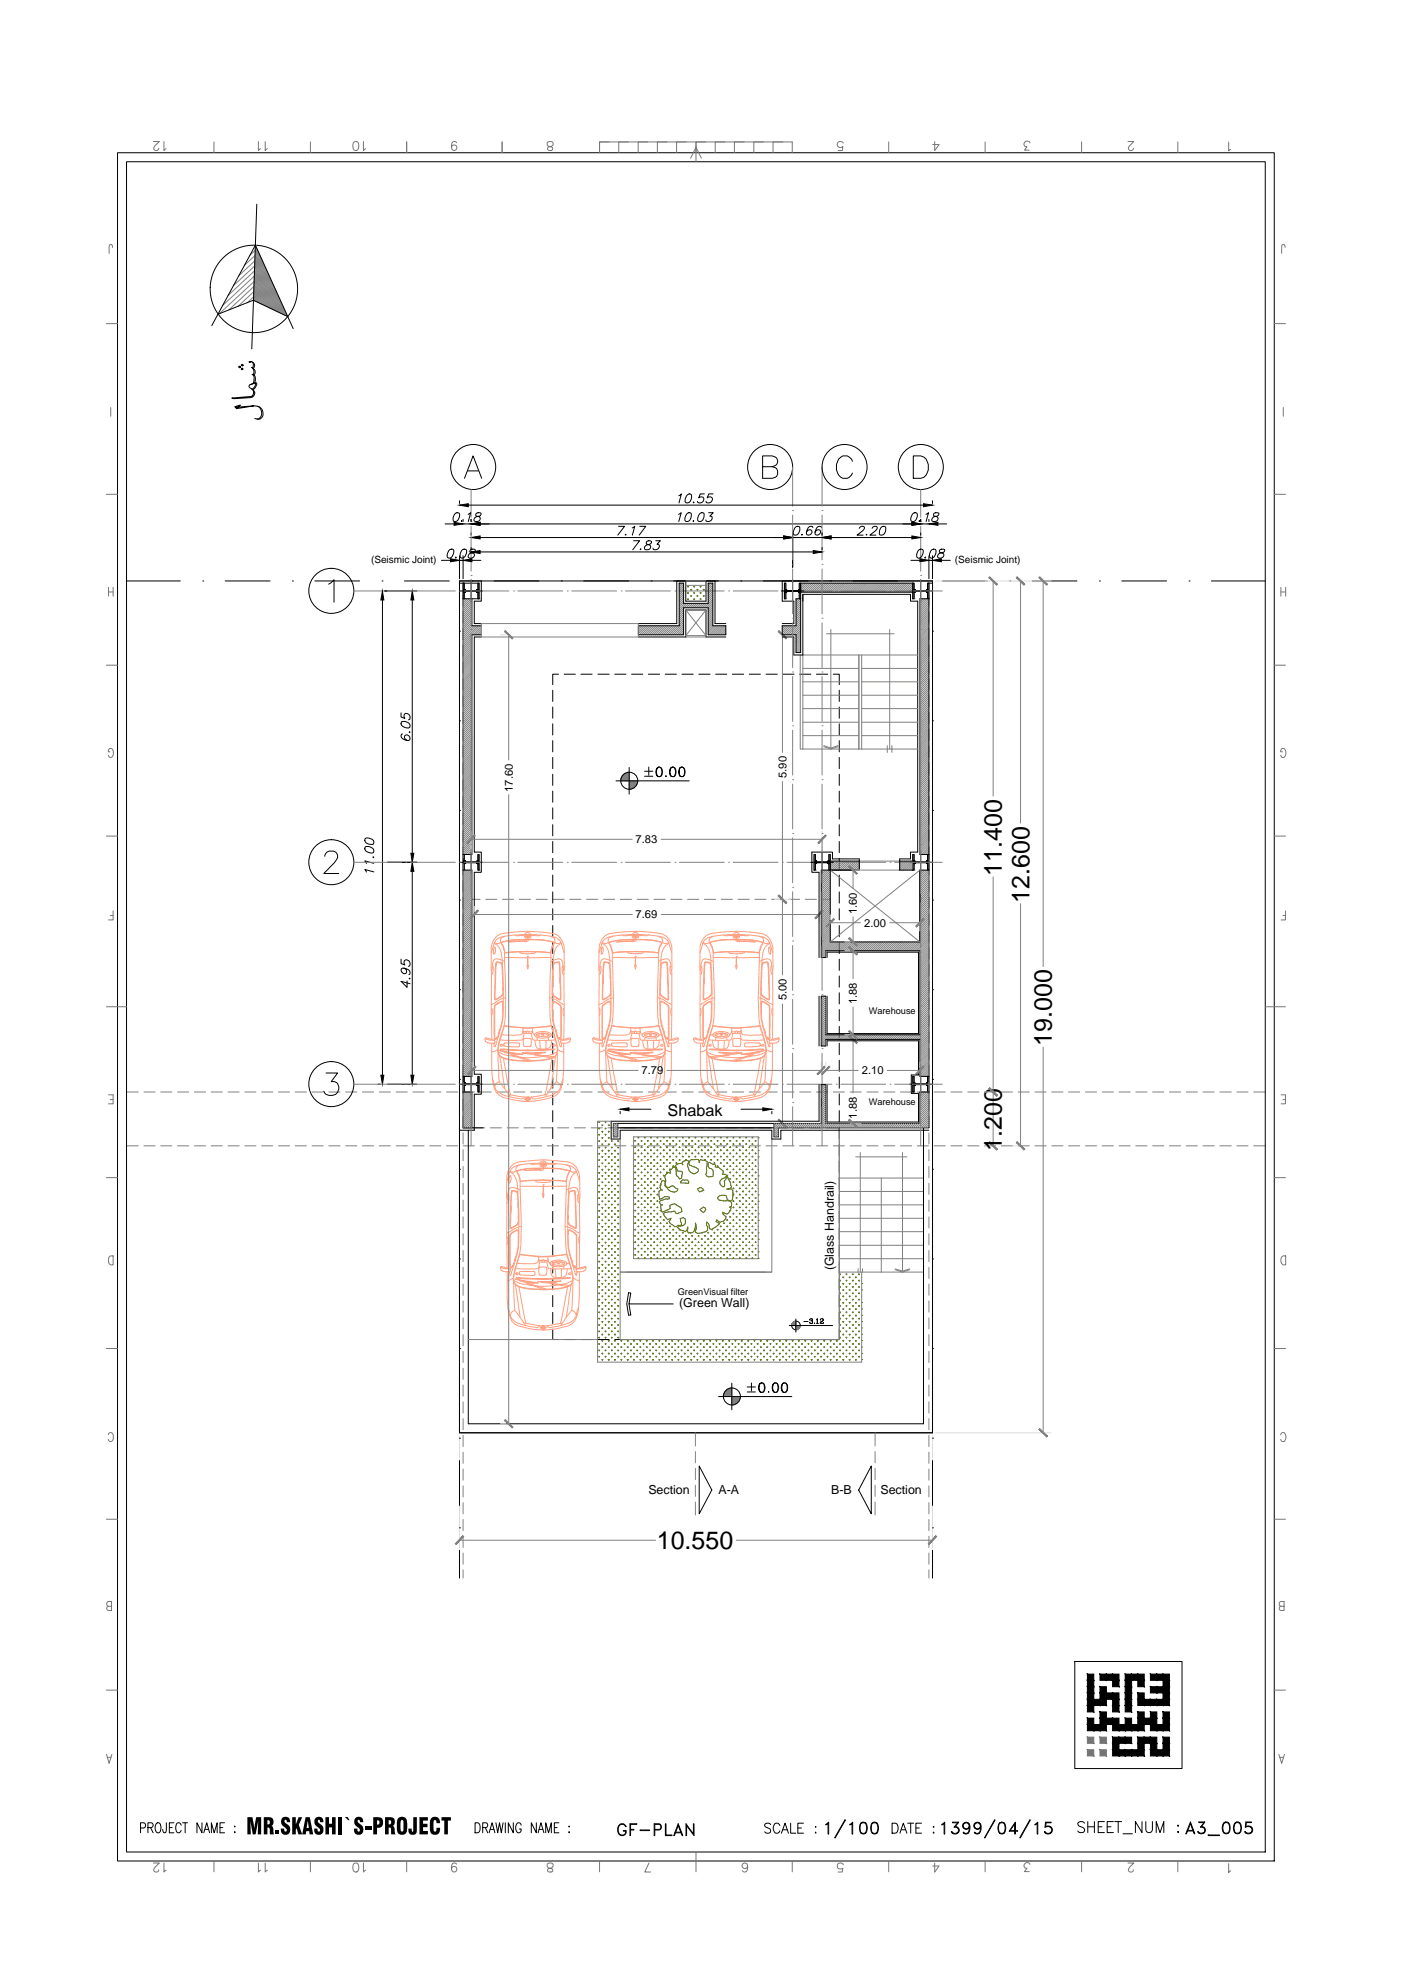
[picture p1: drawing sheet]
<svg xmlns="http://www.w3.org/2000/svg" width="297mm" height="420mm" viewBox="0 0 297 420" stroke-linecap="round" stroke-linejoin="round" font-family="sans-serif">
<defs><g id="words">
<g font-size="5.3">
<text x="212" y="185.2" transform="rotate(-90 212 185.2)">11.400</text>
<text x="217.8" y="190.9" transform="rotate(-90 217.8 190.9)">12.600</text>
<text x="222.6" y="221.3" transform="rotate(-90 222.6 221.3)">19.000</text>
<text x="212" y="243.5" transform="rotate(-90 212 243.5)">1.200</text>
<text x="139" y="327.7">10.550</text>
</g>
<text font-size="3.4" x="141.2" y="236.1">Shabak</text>
<g font-size="2.6">
<text x="176.4" y="268.7" transform="rotate(-90 176.4 268.7)">(Glass Handrail)</text>
<text x="143.7" y="276.5">(Green Wall)</text>
<text x="137.2" y="316">Section</text>
<text x="152" y="316">A-A</text>
<text x="175.8" y="316">B-B</text>
<text x="186.3" y="316">Section</text>
</g>
<g font-size="2.4">
<text x="108.5" y="167.5" transform="rotate(-90 108.5 167.5)">17.60</text>
<text x="166.4" y="164.6" transform="rotate(-90 166.4 164.6)">5.90</text>
<text x="134.5" y="178.4">7.83</text>
<text x="134.5" y="194.3">7.69</text>
<text x="181.3" y="193.4" transform="rotate(-90 181.3 193.4)">1.60</text>
<text x="182.9" y="196.1">2.00</text>
<text x="166.4" y="211.6" transform="rotate(-90 166.4 211.6)">5.00</text>
<text x="181.3" y="212.4" transform="rotate(-90 181.3 212.4)">1.88</text>
<text x="135.7" y="227.3">7.79</text>
<text x="182.3" y="227.3">2.10</text>
<text x="181.3" y="236.7" transform="rotate(-90 181.3 236.7)">1.88</text>
</g>
<g font-size="2.1">
<text x="78.5" y="119.2">(Seismic Joint)</text>
<text x="202" y="119.2">(Seismic Joint)</text>
</g>
<g font-size="1.9">
<text x="183.8" y="214.5">Warehouse</text>
<text x="183.8" y="233.7">Warehouse</text>
<text x="143.4" y="274">GreenVisual filter</text>
</g>
</g></defs>
<!-- layer: KR-08 -->
<g fill="none" stroke="#808080" stroke-width=".21">
<path d="M98 123.4h.1M98 123.5l.2-.1-.2 .2M98 126.4l.2-.2-.2 .3M98 123.4v.1M98.2 126.7h.1M98.2 123.5l-.2 .3M98.2 123.7l-.2 .3M98.2 123.8l-.2 .3M98.2 124l-.2 .3M98.2 124.2l-.2 .2M98.2 124.3l-.2 .3M98.2 124.5l-.2 .3"/>
<path d="M98.2 124.7l-.2 .2M98.2 124.8l-.2 .3 .2-.2M98.2 125.2l-.2 .2M98.2 125.4l-.2 .2M98.2 125.4l-.2 .4M98.2 125.6l-.2 .4 .2-.3M98.2 125.8l-.2 .3M98.2 126l-.2 .3M98.2 126.3l-.2 .3M98.2 126.5l-.2 .2M98.2 123.4l-.2 .3M98.2 123.6l-.2 .3"/>
<path d="M98.2 123.9l-.2 .3M98.2 124.1l-.2 .3M98.2 124.4l-.2 .3M98.2 124.6l-.2 .3M98.2 125.3l-.2 .3M98.2 126.6v.1M98.3 124.9l-.3 .3M98.3 124.9l-.3 .4M98.4 124.9l-.4 .5M98.5 124.9l-.2 .2M98.6 124.9l-.2 .2M98.7 124.9l-.3 .2"/>
<path d="M98.7 124.9l-.1 .2 .2-.2M98.9 124.9l-.2 .2M99 124.9l-.2 .2M99.1 124.9l-.2 .2M99.2 124.9l-.3 .2M99.2 124.9l-.1 .2M99.3 124.9l-.2 .2M99.4 124.9l-.2 .2M99.5 124.9l-.2 .2M99.6 124.9l-.1 .2 .2-.2M99.8 124.9l-.2 .2M99.9 124.9l-.1 .2"/>
<path d="M100 124.9l-.2 .2M100.1 124.9l-.2 .2M100.1 124.9l-.1 .2M100.3 124.9l-.2 .2M100.4 124.9l-.2 .2M100.5 124.9l-.2 .2M100.6 124.9l-.2 .2M100.6 124.9l-.1 .2M100.8 124.9l-.2 .2M100.9 124.9l-.2 .2M101 124.9l-.2 .2M101.1 123.6l.2-.2-.2 .3"/>
<path d="M101.1 124.3l.3-.3-.3 .3M101.1 123.4h.1M101.2 123.4l-.1 .1M101.4 124.7l-.4 .4M101.4 124.6l-.5 .5M101.4 124.8l-.3 .3M101.4 126.7h.1M101.4 123.5l-.3 .3M101.4 123.7l-.3 .3M101.4 123.8l-.3 .3M101.4 123.9l-.3 .3M101.4 124.2l-.3 .3"/>
<path d="M101.4 124.4l-.3 .3M101.4 124.6l-.3 .3M101.4 124.9l-.3 .3M101.4 125.1l-.3 .3M101.4 125.2l-.3 .3M101.4 125.4l-.3 .3M101.4 125.6l-.3 .2M101.4 125.7l-.3 .3M101.4 125.8l-.3 .4 .3-.3M101.4 126.1l-.3 .2M101.4 126.3l-.3 .2M101.4 126.4l-.3 .3"/>
<path d="M101.4 126.5l-.2 .2M101.4 123.7l-.3 .2M101.4 124.2l-.3 .2M101.4 124.3l-.3 .3M101.4 124.5l-.3 .3M101.4 125l-.3 .3M101.4 125.2l-.3 .2M101.4 125.3l-.3 .3M101.4 125.5l-.3 .3M101.4 126l-.3 .3M101.4 126.2l-.3 .3M101.4 126.3l-.3 .3"/>
<path d="M166 123.4h.1M166 123.6l.2-.2-.2 .3M166 126.4l.3-.2-.3 .3M166 123.4v.1M166.1 123.4l-.1 .1M166.3 126.7h.1M166.3 123.5l-.3 .3M166.3 123.7l-.3 .3M166.3 123.8l-.3 .3M166.3 124l-.3 .3M166.3 124.2l-.3 .2M166.3 124.3l-.3 .3"/>
<path d="M166.3 124.5l-.3 .3M166.3 124.7l-.3 .2M166.3 124.8l-.3 .3 .3-.2M166.3 125.2l-.3 .2M166.3 125.4l-.3 .2M166.3 125.3l-.3 .3M166.3 125.4l-.3 .4M166.3 125.6l-.3 .4 .3-.3M166.3 125.8l-.3 .3M166.3 126l-.3 .3M166.3 126.3l-.3 .3M166.3 126.5l-.2 .2"/>
<path d="M166.3 123.6l-.3 .3M166.3 123.9l-.3 .3M166.3 124.1l-.3 .3M166.3 124.4l-.3 .3M166.3 124.6l-.3 .3M166.3 124.9l-.3 .3M166.3 126.5l-.3 .2M166.3 126.6l-.1 .1M166.3 125.1l.1-.2-.4 .5M166.3 124.9l-.3 .4M166.6 124.9l-.2 .2M166.8 124.9l-.2 .2"/>
<path d="M166.9 124.9l-.2 .2M167 124.9l-.2 .2M167.1 125.1l.2-.2-.2 .2M167.1 124.9l-.2 .2M167.1 124.9l-.1 .2M167.4 124.9l-.2 .2M167.5 124.9l-.2 .2M167.6 124.9l-.2 .2M167.7 124.9l-.2 .2M167.8 124.9l-.2 .2M167.8 124.9l-.1 .2M167.9 125.1l.3-.2-.2 .2"/>
<path d="M168 124.9l-.3 .2M168 124.9l-.2 .2M168.3 124.9l-.2 .2M168.5 124.9l-.3 .2M168.5 124.9l-.2 .2M168.6 124.9l-.2 .2M168.7 124.9l-.2 .2M168.8 124.9l-.2 .2M168.9 124.9l-.1 .2 .2-.2M169.1 123.4h.1l-.1 .1M169.1 124.3l.3-.2-.3 .2M169.3 126.7h.1"/>
<path d="M169.3 123.4l-.2 .2M169.4 124.7l-.4 .4M169.4 124.6l-.5 .5M169.4 123.4l-.3 .3M169.4 123.5l-.3 .3M169.4 123.7l-.3 .3M169.4 123.9l-.3 .3M169.4 124.2l-.3 .3M169.4 124.4l-.3 .3M169.4 124.6l-.3 .3M169.4 124.9l-.3 .3M169.4 125.1l-.3 .3"/>
<path d="M169.4 125.2l-.3 .3M169.4 125.4l-.3 .3M169.4 125.6l-.3 .2M169.4 125.7l-.3 .3M169.4 125.8l-.3 .4 .3-.3M169.4 126.1l-.3 .2M169.4 126.3l-.3 .2M169.4 126.4l-.3 .3M169.4 126.5l-.1 .2M169.4 123.7l-.3 .2M169.4 123.8l-.3 .3M169.4 124.2l-.3 .2"/>
<path d="M169.4 124.3l-.3 .3M169.4 124.5l-.3 .3M169.4 124.8l-.3 .3M169.4 125l-.3 .3M169.4 125.2l-.3 .2M169.4 125.3l-.3 .3M169.4 125.5l-.3 .3M169.4 126l-.3 .3M169.4 126.2l-.3 .3M169.4 126.3l-.3 .3M169.4 126.5l-.2 .2M193.1 123.4h.1"/>
<path d="M193.1 123.6l.3-.2-.3 .3M193.2 123.4l-.1 .1M193.3 123.4l-.2 .1M193.4 126.7h.1M193.4 123.5l-.3 .3M193.4 123.7l-.3 .3M193.4 123.8l-.3 .3M193.4 124l-.3 .3M193.4 124.2l-.3 .2M193.4 124.3l-.3 .3M193.4 124.5l-.3 .3M193.4 124.7l-.3 .2"/>
<path d="M193.4 124.8l-.3 .3 .3-.2M193.4 125.2l-.3 .2M193.4 125.4l-.3 .2M193.4 125.4l-.3 .4M193.4 125.6l-.3 .4 .3-.3M193.4 125.8l-.3 .3M193.4 126l-.3 .3M193.4 126.1l-.3 .4M193.4 126.3l-.3 .3M193.4 126.5l-.2 .2M193.4 123.6l-.3 .3M193.4 123.9l-.3 .3"/>
<path d="M193.4 124.1l-.3 .3M193.4 124.4l-.3 .3M193.4 124.6l-.3 .3M193.4 124.9l-.3 .3M193.4 125.3l-.3 .3M193.4 126.5l-.3 .2M193.4 126.6l-.1 .1M193.4 124.9l-.3 .4M193.4 125.1l.2-.2-.5 .5M193.7 124.9l-.2 .2M193.8 124.9l-.2 .2M193.9 124.9l-.2 .2"/>
<path d="M193.9 124.9l-.1 .2M194.1 124.9l-.2 .2M194.2 125.1l.3-.2-.2 .2M194.2 124.9l-.2 .2M194.3 124.9l-.2 .2M194.6 124.9l-.2 .2M194.6 124.9l-.1 .2M194.7 124.9l-.2 .2M194.8 124.9l-.2 .2M194.9 124.9l-.2 .2M195 124.9l-.3 .2M195 124.9l-.1 .2"/>
<path d="M195.1 124.9l-.2 .2M195.2 124.9l-.1 .2 .2-.2M195.4 124.9l-.2 .2M195.5 124.9l-.2 .2M195.6 124.9l-.2 .2M195.7 124.9l-.1 .2M195.8 124.9l-.2 .2M195.9 124.9l-.2 .2M196 124.9l-.2 .2M196.1 124.9l-.2 .2 .2-.2M196.2 124.3l.3-.2-.3 .2M196.3 123.4h-.1"/>
<path d="M196.4 123.4l-.2 .1M196.4 123.4l-.2 .2M196.5 126.7h.1M196.5 124.7l-.4 .4M196.5 124.6l-.4 .5M196.5 123.4l-.3 .3M196.5 123.5l-.3 .3M196.5 123.7l-.3 .3M196.5 123.9l-.3 .3M196.5 124.2l-.3 .3M196.5 124.4l-.3 .3M196.5 124.6l-.3 .3"/>
<path d="M196.5 124.9l-.3 .3M196.5 125.1l-.3 .3M196.5 125.2l-.3 .3M196.5 125.4l-.3 .3M196.5 125.6l-.3 .2M196.5 125.7l-.3 .3M196.5 125.8l-.3 .4 .3-.3M196.5 126.1l-.3 .2M196.5 126.3l-.3 .2M196.5 126.4l-.3 .3M196.5 126.5l-.1 .2M196.5 123.7l-.3 .2"/>
<path d="M196.5 123.8l-.3 .3M196.5 124.2l-.3 .2M196.5 124.3l-.3 .3M196.5 124.5l-.3 .3M196.5 124.8l-.3 .3M196.5 125l-.3 .3M196.5 125.2l-.3 .2M196.5 125.3l-.3 .3M196.5 125.5l-.3 .3M196.5 126l-.3 .3M196.5 126.2l-.3 .3M196.5 126.3l-.3 .3"/>
<path d="M196.5 126.5l-.2 .2M98 180.8h.1M98 182l.2-.3-.2 .3M98 183.4l.2-.2-.2 .3M98.2 180.8l-.2 .2M98.2 184.1h.1M98.2 180.8l-.2 .4M98.2 181l-.2 .3M98.2 181.2l-.2 .3M98.2 181.3l-.2 .4M98.2 181.5l-.2 .3M98.2 181.8l-.2 .4 .2-.3"/>
<path d="M98.2 182l-.2 .3M98.2 182.2l-.2 .3M98.2 182.6l-.2 .3M98.2 182.7l-.2 .3M98.2 182.9l-.2 .3M98.2 183.1l-.2 .3M98.2 183.4l-.2 .3M98.2 183.6l-.2 .3M98.2 183.7l-.2 .3M98.2 183.9l-.1 .2M98.2 182.7l-.2 .2M98.2 182.9l-.2 .2"/>
<path d="M98.2 183l-.2 .3M98.2 183.4l-.2 .2M98.2 183.5l-.2 .3M98.2 183.8l-.2 .3M98.2 184v.1M98.3 182.3l-.3 .3M98.3 182.3l-.3 .4M98.4 182.3l-.4 .5M98.5 182.3l-.2 .2M98.6 182.3l-.2 .2M98.7 182.3l-.3 .2M98.7 182.3l-.1 .2 .2-.2"/>
<path d="M98.9 182.3l-.2 .2M99 182.3l-.2 .2M99.1 182.3l-.2 .2M99.2 182.3l-.3 .2M99.2 182.3l-.1 .2M99.3 182.3l-.2 .2M99.4 182.3l-.2 .2M99.5 182.3l-.2 .2M99.6 182.3l-.2 .2 .3-.2M99.8 182.3l-.2 .2M99.9 182.3l-.1 .2M100 182.3l-.2 .2"/>
<path d="M100.1 182.3l-.2 .2M100.3 182.3l-.2 .2M100.4 182.3l-.2 .2M100.5 182.3l-.2 .2M100.6 182.3l-.2 .2M100.6 182.3l-.1 .2M100.8 182.3l-.2 .2M100.9 182.3l-.2 .2M101 182.3l-.2 .2M101.1 181l.3-.2-.3 .2M101.1 182.9l.3-.3-.3 .3M101.1 183.7l.3-.3-.3 .3"/>
<path d="M101.2 180.8l-.1 .1M101.4 182.1l-.4 .4M101.4 182l-.5 .5M101.4 182.2l-.3 .3M101.4 184.1h.1M101.4 180.9l-.3 .3M101.4 181.1l-.3 .3M101.4 181.3l-.3 .2M101.4 181.4l-.3 .3 .3-.2M101.4 181.6l-.3 .3M101.4 181.7l-.3 .3M101.4 181.9l-.3 .3"/>
<path d="M101.4 182.3l-.3 .3M101.4 182.4l-.3 .3M101.4 182.8l-.3 .3M101.4 182.9l-.3 .3 .3-.3M101.4 183.1l-.3 .3M101.4 183.3l-.3 .3M101.4 183.6l-.3 .3M101.4 183.8l-.3 .3M101.4 183.9l-.2 .2M101.4 181l-.3 .3M101.4 181.2l-.3 .3M101.4 181.5l-.3 .3"/>
<path d="M101.4 182.7l-.3 .3M101.4 183.2l-.3 .3M101.4 183.6l-.3 .2M101.4 183.7l-.3 .3M172.2 180.8h.1M172.2 182l.3-.3-.3 .3M172.2 183.4l.3-.2-.3 .3M172.3 180.8h-.1M172.4 180.8l-.2 .1M172.5 180.8l-.3 .2M172.5 184.1h.1M172.5 180.8l-.3 .4"/>
<path d="M172.5 181l-.3 .3M172.5 181.2l-.3 .3 .3-.3M172.5 181.3l-.3 .4M172.5 181.5l-.3 .3M172.5 181.8l-.3 .4 .3-.3M172.5 182l-.3 .3M172.5 182.2l-.3 .3M172.5 182.6l-.3 .3M172.5 182.7l-.3 .3M172.5 182.9l-.3 .3M172.5 183.1l-.3 .3M172.5 183.4l-.3 .3"/>
<path d="M172.5 183.6l-.3 .3M172.5 183.7l-.3 .3M172.5 183.9l-.1 .2M172.5 182.3l-.3 .3M172.5 182.7l-.3 .2M172.5 182.9l-.3 .2M172.5 183l-.3 .3M172.5 183.4l-.3 .2M172.5 183.5l-.3 .3M172.5 183.8l-.2 .3M172.5 184l-.1 .1M172.6 182.3l-.4 .4"/>
<path d="M172.7 182.3l-.5 .5M172.7 182.3l-.1 .2M172.9 182.3l-.3 .2M172.9 182.3l-.2 .2M173 182.5l.2-.2-.1 .2M173 182.3l-.2 .2M173.1 182.3l-.2 .2M173.4 182.3l-.2 .2M173.5 182.3l-.2 .2M173.6 182.3l-.2 .2M173.7 182.3l-.2 .2M173.8 182.3l-.2 .2"/>
<path d="M173.8 182.5l.3-.2-.2 .2M173.9 182.3l-.2 .2M173.9 182.3l-.1 .2M174.2 182.3l-.2 .2M174.3 182.3l-.3 .2M174.3 182.3l-.1 .2M174.4 182.3l-.2 .2M174.5 182.3l-.2 .2M174.6 182.3l-.2 .2M174.7 182.3l-.2 .2M174.8 182.3l-.2 .2M174.9 182.3l-.2 .2 .2-.2"/>
<path d="M175 182.3l-.1 .2M175.1 182.3l-.2 .2M175.2 182.3l-.2 .2M175.3 182.3l-.2 .2M175.4 183.7l.3-.3-.3 .3M175.4 180.8h.1M175.6 180.8l-.2 .2M175.6 184.1h.1M175.7 182.1l-.5 .4M175.7 182l-.5 .5M175.7 180.8l-.3 .2M175.7 180.9l-.3 .3"/>
<path d="M175.7 181.1l-.3 .3M175.7 181.3l-.3 .2M175.7 181.4l-.3 .3 .3-.2M175.7 181.6l-.3 .3M175.7 181.7l-.3 .3M175.7 181.9l-.3 .3M175.7 182.3l-.3 .3M175.7 182.4l-.3 .3M175.7 182.6l-.3 .3M175.7 182.8l-.3 .3M175.7 182.9l-.3 .3 .3-.3M175.7 183.1l-.3 .3"/>
<path d="M175.7 183.3l-.3 .3M175.7 183.6l-.3 .3M175.7 183.8l-.3 .3M175.7 184l-.2 .1M175.7 181l-.3 .3M175.7 181.2l-.3 .3M175.7 181.5l-.3 .3M175.7 182.2l-.3 .3M175.7 182.7l-.3 .3M175.7 183.2l-.3 .3M175.7 183.6l-.3 .2M175.7 183.7l-.3 .3"/>
<path d="M175.7 183.9l-.3 .2M193.1 180.8h.1M193.1 182l.3-.3-.3 .3M193.1 183.4l.3-.2-.3 .3M193.2 180.8h-.1M193.3 180.8l-.2 .1M193.4 180.8l-.3 .2M193.4 184.1h.1M193.4 180.8l-.3 .4M193.4 181l-.3 .3M193.4 181.2l-.3 .3 .3-.3M193.4 181.3l-.3 .4"/>
<path d="M193.4 181.5l-.3 .3M193.4 181.8l-.3 .4 .3-.3M193.4 182l-.3 .3M193.4 182.2l-.3 .3M193.4 182.6l-.3 .3M193.4 182.7l-.3 .3M193.4 182.9l-.3 .3M193.4 183.1l-.3 .3M193.4 183.4l-.3 .3M193.4 183.6l-.3 .3M193.4 183.7l-.3 .3M193.4 183.9l-.2 .2"/>
<path d="M193.4 182.3l-.3 .3M193.4 182.7l-.3 .2M193.4 182.9l-.3 .2M193.4 183l-.3 .3M193.4 183.4l-.3 .2M193.4 183.5l-.3 .3M193.4 183.8l-.3 .3M193.4 184l-.1 .1M193.4 182.3l-.3 .4M193.4 182.5l.2-.2-.5 .5M193.7 182.3l-.2 .2M193.8 182.3l-.2 .2"/>
<path d="M193.9 182.3l-.2 .2M193.9 182.3l-.1 .2M194.1 182.3l-.2 .2M194.2 182.5l.3-.2-.2 .2M194.2 182.3l-.2 .2M194.3 182.3l-.2 .2M194.6 182.3l-.2 .2M194.6 182.3l-.1 .2M194.7 182.3l-.2 .2M194.8 182.3l-.2 .2M194.9 182.3l-.2 .2M195 182.3l-.3 .2"/>
<path d="M195 182.3l-.1 .2M195.1 182.3l-.2 .2M195.2 182.3l-.1 .2 .2-.2M195.4 182.3l-.2 .2M195.5 182.3l-.2 .2M195.6 182.3l-.2 .2M195.7 182.3l-.1 .2M195.8 182.3l-.2 .2M195.9 182.3l-.2 .2M196 182.3l-.2 .2M196.1 182.3l-.2 .2 .2-.2M196.2 182.9l.3-.3-.3 .3"/>
<path d="M196.2 183.7l.3-.3-.3 .3M196.3 180.8h.1M196.4 180.8l-.2 .2M196.5 184.1h.1M196.5 182.1l-.4 .4M196.5 182l-.4 .5M196.5 180.8l-.3 .2M196.5 180.9l-.3 .3M196.5 181.1l-.3 .3M196.5 181.3l-.3 .2M196.5 181.4l-.3 .3 .3-.2M196.5 181.6l-.3 .3"/>
<path d="M196.5 181.7l-.3 .3M196.5 181.9l-.3 .3M196.5 182.3l-.3 .3M196.5 182.4l-.3 .3M196.5 182.8l-.3 .3M196.5 182.9l-.3 .3 .3-.3M196.5 183.1l-.3 .3M196.5 183.3l-.3 .3M196.5 183.6l-.3 .3M196.5 183.8l-.3 .3M196.5 184l-.1 .1M196.5 181l-.3 .3"/>
<path d="M196.5 181.2l-.3 .3M196.5 181.5l-.3 .3M196.5 182.2l-.3 .3M196.5 182.7l-.3 .3M196.5 183.2l-.3 .3M196.5 183.6l-.3 .2M196.5 183.7l-.3 .3M196.5 183.9l-.2 .2M98 227.7h.1M98 227.9l.2-.2-.2 .2M98 229.1l.2-.3-.2 .3M98 230.7l.2-.2-.2 .3"/>
<path d="M98 227.7v.1M98.2 231h.1M98.2 227.9l-.2 .2M98.2 228l-.2 .3M98.2 228.2l-.2 .2M98.2 228.3l-.2 .3 .2-.3M98.2 228.5l-.2 .3M98.2 228.7l-.2 .3M98.2 229l-.2 .3M98.2 229.1l-.2 .4 .2-.3M98.2 229.5l-.2 .3M98.2 229.6l-.2 .4"/>
<path d="M98.2 229.8l-.2 .3M98.2 230l-.2 .3M98.2 230.2l-.2 .3M98.2 230.3l-.2 .3M98.2 230.7l-.2 .3M98.2 230.8l-.2 .2M98.2 227.8l-.2 .3M98.2 227.9l-.2 .3M98.2 228.1l-.2 .3M98.2 228.4l-.2 .3M98.2 228.6l-.2 .3M98.2 229l-.2 .2"/>
<path d="M98.2 230.1l-.2 .3M98.2 230.6l-.2 .3M98.3 229.3l-.3 .3M98.4 229.3l-.4 .5M98.5 229.3l-.2 .2M98.6 229.3l-.2 .2M98.7 229.3l-.3 .2M98.7 229.3l-.1 .2 .2-.2M98.9 229.3l-.2 .2M99 229.3l-.2 .2M99.1 229.3l-.2 .2M99.2 229.3l-.3 .2"/>
<path d="M99.2 229.3l-.1 .2M99.3 229.3l-.2 .2M99.4 229.3l-.2 .2M99.5 229.3l-.2 .2M99.6 229.3l-.1 .2 .2-.2M99.8 229.3l-.2 .2M100 229.3l-.2 .2M100.1 229.5l.2-.2-.2 .2M100.1 229.3l-.2 .2M100.1 229.3l-.1 .2M100.4 229.3l-.2 .2M100.5 229.3l-.2 .2"/>
<path d="M100.6 229.3l-.2 .2M100.6 229.3l-.1 .2M100.8 229.3l-.2 .2M100.9 229.3l-.2 .2M101 229.3l-.2 .2M101.1 227.9l.2-.2-.2 .3M101.1 230.1l.3-.2-.3 .3M101.1 227.7v.1M101.2 227.7l-.1 .2M101.4 229.1l-.4 .4M101.4 229l-.5 .5M101.4 229.2l-.3 .3"/>
<path d="M101.4 231h.1M101.4 227.9l-.3 .3M101.4 228.1l-.3 .2M101.4 228.2l-.3 .3M101.4 228.4l-.3 .3M101.4 228.5l-.3 .3 .3-.2M101.4 228.7l-.3 .3M101.4 228.9l-.3 .3M101.4 229.3l-.3 .4 .3-.3M101.4 229.5l-.3 .3M101.4 229.7l-.3 .3M101.4 230.1l-.3 .2"/>
<path d="M101.4 230.2l-.3 .3 .3-.3M101.4 230.4l-.3 .3M101.4 230.5l-.3 .4M101.4 230.7l-.3 .3M101.4 230.9l-.2 .1M101.4 227.8l-.3 .3M101.4 228l-.3 .3M101.4 228.1l-.3 .3M101.4 228.3l-.3 .3M101.4 228.8l-.3 .3M101.4 230l-.3 .3M101.4 230.3l-.3 .3"/>
<path d="M193.1 227.7h.1M193.1 227.9l.3-.2-.3 .4M193.1 229.1l.3-.3-.3 .3M193.1 229.9l.3-.2-.3 .3M193.1 230.7l.3-.2-.3 .3M193.2 227.7l-.1 .1M193.3 227.7l-.2 .2M193.4 231h.1M193.4 227.9l-.3 .2M193.4 228l-.3 .3M193.4 228.2l-.3 .2M193.4 228.3l-.3 .3 .3-.3"/>
<path d="M193.4 228.5l-.3 .3M193.4 228.6l-.3 .4M193.4 229l-.3 .3M193.4 229.1l-.3 .4M193.4 229.5l-.3 .3M193.4 229.8l-.3 .3M193.4 230l-.3 .3M193.4 230.2l-.3 .3M193.4 230.3l-.3 .3M193.4 230.7l-.3 .3M193.4 230.9l-.2 .1M193.4 227.9l-.3 .3"/>
<path d="M193.4 228.1l-.3 .3M193.4 228.4l-.3 .3M193.4 229l-.3 .2M193.4 229.3l-.3 .3M193.4 230.1l-.3 .3M193.4 230.6l-.3 .3M193.4 230.8l-.3 .2M193.4 231h-.1M193.4 229.5l.2-.2-.5 .5M193.7 229.3l-.2 .2M193.8 229.3l-.2 .2M193.9 229.3l-.2 .2"/>
<path d="M193.9 229.3l-.1 .2M194.1 229.3l-.2 .2M194.2 229.5l.3-.2-.2 .2M194.2 229.3l-.2 .2M194.3 229.3l-.2 .2M194.6 229.3l-.2 .2M194.6 229.3l-.1 .2M194.7 229.3l-.2 .2M194.8 229.3l-.2 .2M194.9 229.3l-.2 .2M195 229.3l-.3 .2M195 229.3l-.1 .2"/>
<path d="M195.1 229.3l-.2 .2M195.2 229.3l-.1 .2 .2-.2M195.4 229.3l-.2 .2M195.5 229.3l-.2 .2M195.6 229.3l-.2 .2M195.7 229.3l-.1 .2M195.8 229.3l-.2 .2M195.9 229.3l-.2 .2M196 229.3l-.2 .2M196.1 229.3l-.2 .2 .2-.2M196.2 230.1l.3-.2-.3 .3M196.2 231l.3-.3-.3 .3"/>
<path d="M196.3 227.7l-.1 .1M196.4 227.7l-.2 .2M196.5 231h.1M196.5 229.1l-.4 .4M196.5 229l-.4 .5M196.5 227.7l-.3 .3M196.5 227.9l-.3 .3M196.5 228.1l-.3 .2M196.5 228.2l-.3 .3M196.5 228.4l-.3 .3M196.5 228.5l-.3 .3 .3-.2M196.5 228.7l-.3 .3"/>
<path d="M196.5 228.9l-.3 .3M196.5 229.2l-.3 .3M196.5 229.3l-.3 .4 .3-.3M196.5 229.5l-.3 .3M196.5 229.7l-.3 .3M196.5 230.1l-.3 .2M196.5 230.2l-.3 .3M196.5 230.3l-.3 .4M196.5 230.6l-.3 .3M196.5 230.9l-.1 .1M196.5 227.8l-.3 .3M196.5 228l-.3 .3"/>
<path d="M196.5 228.1l-.3 .3M196.5 228.3l-.3 .3M196.5 228.8l-.3 .3M196.5 230l-.3 .3M196.5 230.5l-.3 .3M196.5 230.9l-.2 .1"/>
</g>
<!-- layer: KR-04 -->
<g fill="none" stroke="#000" stroke-width=".21">
<path d="M98 123.4h.2v3.3h-.2zM101.1 123.4h.3v3.3h-.3zM166 123.4h.3v3.3h-.3zM169.1 123.4h.3v3.3h-.3zM193.1 123.4h.3v3.3h-.3zM196.2 123.4h.3v3.3h-.3zM98 180.8h.2v3.3h-.2zM101.1 180.8h.3v3.3h-.3zM172.2 180.8h.3v3.3h-.3zM175.4 180.8h.3v3.3h-.3zM193.1 180.8h.3v3.3h-.3zM196.2 180.8h.3v3.3h-.3z"/>
<path d="M98 227.7h.2v3.3h-.2zM101.1 227.7h.3v3.3h-.3zM193.1 227.7h.3v3.3h-.3zM196.2 227.7h.3v3.3h-.3z"/>
</g>
<!-- layer: KR-01 -->
<g fill="none" stroke="#000" stroke-width=".21">
<path d="M97.3 125h4.8M99.7 122.7v4.7M165.3 125h4.8M167.7 122.7v4.7M192.4 125h4.8M194.8 122.7v4.7M97.3 182.4h4.8M99.7 180.1v4.7M171.5 182.4h4.8M173.9 180.1v4.7M192.4 182.4h4.8M194.8 180.1v4.7"/>
<path d="M97.3 229.4h4.8M99.7 227v4.7M192.4 229.4h4.8M194.8 227v4.7"/>
</g>
<!-- layer: KR-06 -->
<path d="M98.2 124.9h2.9v.2h-2.9zM166.3 124.9h2.8v.2h-2.8zM193.4 124.9h2.8v.2h-2.8zM98.2 182.3h2.9v.2h-2.9zM172.5 182.3h2.9v.2h-2.9zM193.4 182.3h2.8v.2h-2.8zM98.2 229.3h2.9v.2h-2.9zM193.4 229.3h2.8v.2h-2.8z" fill="none" stroke="#000" stroke-width=".21"/>
<!-- layer: DIM -->
<g fill="none" stroke="#000" stroke-width=".21">
<path d="M98.2 124.8h.2l-.2 .1M98.2 124.8h.2M98.2 124.9h.2M98.2 124.8h.1M98.2 124.9h.1M98.3 124.9h.1M98.2 125.1h.2l-.2 .2M98.2 125.2h.2M98.2 125.2h.2zM98.2 125.3h.1M98.2 125.2l.1 .1-.1-.1M98.2 125.1l.2 .2-.1-.2"/>
<path d="M98.2 125.1v.1M98.2 124.8v.1M98.2 125.1v.2M98.2 125.3h.2M98.2 124.7l.2 .2M98.3 124.8l.1 .1-.1-.1 .1 .1-.1-.1 .1 .1h-.2M98.3 125.1h.1M98.3 125.1l-.1 .2 .2-.2-.2 .2h.2M98.3 125.1l.1 .1zM98.3 125.1l-.1 .1M98.4 124.8v.1M98.4 125.3l-.1-.2 .1 .2"/>
<path d="M98.4 125.1v.1zM98.4 124.8l-.1 .1M98.4 124.9h.1M98.4 125.1l-.2 .1M98.4 125.1v.1M98.4 125.2v.1M100.9 124.9h.2M100.9 124.9h.1M100.9 124.9l.1-.1-.1 .1M100.9 125.2l.1-.1-.1 .2 .1-.2v.2h.1M100.9 125.2h.2M100.9 125.1v.1"/>
<path d="M100.9 125.1l.1 .2-.1-.1M100.9 125.1h.2M100.9 125.1l.1 .2-.1-.2 .1 .2 .1-.1-.1 .1 .1-.1M100.9 125.1h.1M100.9 125.1l.2 .2M100.9 124.8v.1M101 124.8h.1M101 124.8l.1 .1zM101 124.8v.1h-.1M101 124.8l-.1 .1 .1-.1M101 125.1l.1 .2zM101 125.1l.1 .2-.1-.2"/>
<path d="M101.1 124.8h.1M101.1 124.8l-.1 .1zM101.1 124.8l-.2 .1M101.1 125.3h.1M101.1 125.1l-.1 .2zM101.1 125.1v.1M101.1 124.9l-.1-.1 .1 .1-.1-.1 .1 .1-.1-.1-.1 .1M101.1 124.9l-.1-.1 .1 .1M101.1 124.9h.1M101.1 125.3h-.2h.2M101.1 125.1l-.1 .2 .1-.1M101.1 124.8v.1"/>
<path d="M101.1 125.1v.2M101.1 124.7l-.2 .2M166.3 124.8l.1 .1M166.3 124.8h.1M166.3 124.8h.1h-.1M166.3 124.9h.1M166.3 124.8l.1 .1h-.1M166.3 125.3h.1M166.3 125.3h.1zM166.3 125.2h.1M166.3 125.2v.1M166.3 125.2v.1v-.1"/>
<path d="M166.3 125.1v.2M166.3 125.1l.1 .2M166.3 125.1v.1M166.3 125.2l.1-.1-.1 .2M166.3 125.1h.1M166.3 124.8v.1M166.3 124.7l.2 .2M166.3 125.1v.1zM166.3 124.8v.1zM166.3 124.9h.1h-.1M166.3 124.8l.1 .1zM166.4 124.9l-.1-.1 .1 .1"/>
<path d="M166.4 125.1h.1M166.4 125.1l-.1 .2 .1-.2M166.4 124.8l-.1 .1M166.4 124.9h.1M166.4 125.2h-.1M166.4 125.2h.1M166.4 125.1l-.1 .2M166.4 125.1l-.1 .2 .1-.1M166.5 125.1l-.2 .2M168.9 124.8h.2M168.9 124.9h.2M168.9 124.9h.1"/>
<path d="M168.9 125.2h.2M168.9 125.2h.2zM168.9 125.1v.1M168.9 125.1l.1 .2-.1-.1M168.9 125.1h.2M168.9 125.1l.2 .2M169 124.8h.1M169 124.9l.1-.1-.2 .1 .2-.1v.1M169 124.8l.1 .1-.1-.1M169 124.9h.1M169 124.8l-.1 .1M169 125.3h.1z"/>
<path d="M169 125.1l.1 .2-.2-.2 .2 .2v-.1M169 125.1l.1 .2M169 124.8l-.1 .1zM169 125.3h.1M169 125.1l-.1 .1M169 125.1l.1 .2zM169.1 124.9v-.1v.1M169.1 125.1l-.1 .2zM169.1 125.1v.1M169.1 124.8v.1M169.1 124.9h.1M169.1 124.8l-.1 .1z"/>
<path d="M169.1 124.8l-.1 .1M169.1 125.2v.1M169.1 125.2l-.1 .1 .1-.1M169.1 125.1v.2M169.1 124.7l-.2 .2M193.4 124.8h.1M193.4 124.8l.1 .1M193.4 124.9h.2M193.4 124.8v.1M193.4 124.9h.1M193.4 124.8l.1 .1zM193.4 125.3h.1"/>
<path d="M193.4 125.3h.1zM193.4 125.2h.2M193.4 125.2v.1M193.4 125.2l.1 .1-.1-.1M193.4 125.1l.1 .2M193.4 125.1v.1M193.4 125.1v.2M193.4 125.1h.2M193.4 124.7l.2 .2M193.4 124.9v-.1v.1M193.5 124.8l-.1 .1 .1-.1-.1 .1 .1-.1-.1 .1 .1-.1-.1 .1 .1-.1-.1 .1v-.1l.2 .1M193.5 125.1l-.1 .2z"/>
<path d="M193.5 124.8l-.1 .1zM193.5 124.9h.1M193.6 124.9h-.1M193.6 124.9h.1M193.6 124.9l-.1-.1 .1 .1M193.6 125.2l-.1 .1-.1-.2 .2 .1M193.6 125.1v.1M193.6 125.1l-.2 .2M193.6 125.1l-.1 .2zM193.6 125.2h-.1M196.1 125.1l.2 .2M196.1 124.9h.1"/>
<path d="M196.1 124.8v.1zM196.1 125.2h.1M196.1 125.1l.1 .2zM196.1 125.1v.2M196.1 125.1v.2v-.1M196.1 125.1h.1M196.1 124.8v.1M196.1 125.3h.1M196.1 125.1v.1zM196.1 124.8h.1M196.1 124.8l.1 .1zM196.2 124.8h.1"/>
<path d="M196.2 125.1l-.1 .2M196.2 125.1v.1zM196.2 124.8h-.1h.1M196.2 124.8l-.1 .1v-.1l.1 .1M196.2 124.9h-.1l.1-.1v.1M196.2 124.9h.1M196.2 125.3h.1M196.2 125.2l-.1 .1 .1-.1M196.2 125.2l-.1 .1M196.2 125.1v.1M196.2 124.8v.1M196.2 125.1v.2"/>
<path d="M196.3 124.7l-.2 .2M98.2 182.1l.2 .2M98.2 182.2l.2 .1M98.2 182.3h.2zM98.2 182.3h.2M98.2 182.1h.1M98.2 182.2h.1M98.2 182.3l.2-.1-.1 .1M98.2 182.3h.1M98.3 182.3h.1M98.2 182.7h.2M98.2 182.6h.2"/>
<path d="M98.2 182.5h.2M98.2 182.7h.1M98.2 182.5h.1M98.2 182.6l.2-.1-.2 .2M98.2 182.2h.2M98.2 182.1v.2M98.2 182.5v.2M98.3 182.7l.1-.2-.2 .2M98.3 182.5l.1 .2-.2-.1M98.3 182.5h.1M98.3 182.2h.1M98.3 182.1l-.1 .1"/>
<path d="M98.3 182.2l-.1 .1M98.3 182.1l.1 .2-.1-.2 .1 .2-.2-.1M98.4 182.2v.1v-.1v.1h-.2M98.4 182.2v.1M98.4 182.5l-.2 .2zM98.4 182.6l-.1-.1 .1 .1M98.4 182.6h.1M98.4 182.3l-.1-.1 .1 .1M98.4 182.5h.1M98.4 182.5v.1M98.4 182.5l-.2 .2M100.9 182.3h.2"/>
<path d="M100.9 182.3h.1M100.9 182.3l.1-.1-.1 .1M100.9 182.6l.2-.1-.1 .2 .1-.2-.1 .2 .1-.2-.1 .2-.1-.1h.2M100.9 182.6h.2M100.9 182.5h.2M100.9 182.5l.1 .2-.1-.2M100.9 182.5v.1M100.9 182.2l.1 .1v-.1h.1M100.9 182.2l.1 .1zM100.9 182.5h.1M100.9 182.5l.2 .2M101 182.2l.1 .1z"/>
<path d="M101 182.7l.1-.1zM101 182.5l-.1 .1M101 182.5l.1 .2M101 182.5l.1 .2-.1-.2 .1 .2v-.2M101 182.3l.1-.1-.1 .1M101 182.5l.1 .1zM101.1 182.1h.1M101.1 182.1l-.1 .2zM101.1 182.1l-.2 .2M101.1 182.2h-.2h.2M101.1 182.2l-.2 .1M101.1 182.2l-.1-.1 .1 .2-.1-.2 .1 .2-.1-.2-.1 .2"/>
<path d="M101.1 182.3l-.1-.1 .1 .1M101.1 182.3h.1M101.1 182.2v.1M101.1 182.6l-.1 .1 .1-.1-.1 .1 .1-.1-.1 .1-.1-.2 .2 .2M101.1 182.5l-.1 .2 .1-.2M101.1 182.5v.1M101.1 182.1v.2M172.5 182.1h.1M172.5 182.2h.1zM172.5 182.2h.2h-.2h.2l-.1 .1M172.5 182.3l.1-.1v.1M172.5 182.1v.1"/>
<path d="M172.5 182.3h.1M172.5 182.2v.1M172.5 182.1l.1 .2zM172.5 182.1l.1 .2M172.5 182.6h.1M172.5 182.6h.2M172.5 182.5h.2M172.5 182.6v.1M172.5 182.5v.1M172.5 182.3h.2M172.5 182.1v.2M172.5 182.5v.2"/>
<path d="M172.5 182.1l.2 .2M172.6 182.1l-.1 .2M172.6 182.3v-.1v.1M172.6 182.1v.2M172.6 182.5l-.1 .1 .1-.1M172.6 182.2l.1 .1-.1-.1 .1 .1h-.2M172.6 182.2l-.1 .1M172.6 182.1l.1 .2M172.6 182.5l-.1 .2 .2-.2-.1 .2-.1-.2 .2 .1M172.6 182.5l.1 .1-.1-.1M172.6 182.5l-.1 .2M172.6 182.5h.1"/>
<path d="M172.6 182.3h.1M172.7 182.3h.1M172.7 182.6l-.2 .1M172.7 182.5v.1M172.7 182.5h.1M172.7 182.5l-.1 .2zM172.7 182.5l-.2 .2M175.2 182.5l.2 .2M175.2 182.3h.2M175.2 182.2l.1 .1zM175.2 182.3l.1-.1-.1 .1M175.2 182.6h.2"/>
<path d="M175.2 182.5h.2M175.2 182.6h.1M175.2 182.5h.1M175.2 182.5l.1 .2M175.2 182.5l.1 .2zM175.2 182.2h.2M175.3 182.1h.1M175.3 182.1l-.1 .2 .2-.1M175.3 182.2l-.1 .1M175.3 182.7h.1M175.3 182.1l.1 .1M175.3 182.5l-.1 .1z"/>
<path d="M175.3 182.5l.1 .1M175.3 182.5l.1 .2M175.4 182.2l-.2 .1M175.4 182.3h-.2h.2M175.4 182.1h.1M175.4 182.3l-.1-.2 .1 .2M175.4 182.3h.1M175.4 182.2l-.1 .1zM175.4 182.7h-.2h.2M175.4 182.6h-.2h.2M175.4 182.7h.1M175.4 182.6l-.1 .1"/>
<path d="M175.4 182.6l-.1 .1zM175.4 182.5l-.1 .2 .1-.2-.1 .2 .1-.2-.2 .1M175.4 182.5h.1M175.4 182.1v.2M175.4 182.5v.2M175.4 182.1l-.2 .2M193.4 182.1v.2M193.4 182.2h.1zM193.4 182.2h.2h-.2h.2l-.1 .1M193.4 182.3l.1-.1v.1M193.4 182.3h.2M193.4 182.1v.1"/>
<path d="M193.4 182.3l.1-.1-.1 .1M193.4 182.3h.1M193.4 182.2v.1M193.4 182.1l.1 .2zM193.4 182.6h.1M193.4 182.6h.2M193.4 182.5h.2M193.4 182.6v.1M193.4 182.5v.1M193.4 182.5v.2M193.4 182.1l.2 .2M193.4 182.7v-.2l.1 .2"/>
<path d="M193.4 182.5v.1v-.1M193.5 182.5l.1 .1-.1-.1M193.5 182.5l-.1 .2M193.5 182.2l-.1 .1zM193.5 182.2l.1 .1M193.5 182.5h.1M193.5 182.5l-.1 .2 .1-.2M193.5 182.3h.1M193.6 182.3h.1M193.6 182.3l-.1-.1 .1 .1M193.6 182.6l-.2-.1 .1 .2h-.1M193.6 182.5v.1"/>
<path d="M193.6 182.5h.1M193.6 182.5l-.2 .2M193.6 182.5l-.1 .2 .1-.1M196.1 182.5l.2 .2M196.1 182.3h.1M196.1 182.2v.1zM196.1 182.6h.1M196.1 182.5h.1M196.1 182.5v.2M196.1 182.6v.1M196.1 182.2h.1M196.1 182.5l.1 .2v-.1"/>
<path d="M196.1 182.5l.1 .2M196.1 182.1h.1M196.1 182.1v.2zM196.1 182.2v.1M196.1 182.7h.1M196.1 182.5v.1M196.2 182.1l-.1 .2zM196.2 182.5l-.1 .2M196.2 182.5l-.1 .1zM196.2 182.5v.1M196.2 182.5v.2M196.2 182.2l-.1 .1"/>
<path d="M196.2 182.3l-.1-.1v.1v-.1l.1 .1M196.2 182.1h.1M196.2 182.2h.1M196.2 182.3l-.1-.2 .1 .2M196.2 182.3l-.1-.1 .1 .1M196.2 182.3h.1M196.2 182.2v.1zM196.2 182.7h-.1h.1M196.2 182.6h-.1h.1M196.2 182.7h.1M196.2 182.6l-.1 .1zM196.2 182.5l-.1 .2z"/>
<path d="M196.2 182.5h.1M196.2 182.1v.2M196.3 182.1l-.2 .2M98.2 229.1l.2 .2M98.2 229.2h.2M98.2 229.1h.1M98.2 229.1l.2 .2-.1-.2-.1 .1M98.2 229.3l.2-.2-.1 .2M98.2 229.2v.1M98.2 229.1l.1 .2zM98.2 229.6h.1M98.2 229.6h.2z"/>
<path d="M98.2 229.6h.2M98.2 229.5h.2M98.2 229.5h.2h-.2M98.2 229.6v.1M98.2 229.5l.1 .2M98.2 229.5h.1M98.2 229.1v.2M98.2 229.5v.2M98.2 229.3h.2M98.3 229.5l.1 .1M98.3 229.5h-.1M98.3 229.5l-.1 .1"/>
<path d="M98.3 229.5l-.1 .1 .1-.1M98.4 229.2l-.1 .1zM98.4 229.5h.1M98.4 229.5l-.2 .2M98.4 229.5l-.1 .1M98.4 229.3h.1M98.4 229.2h.1M98.4 229.5h-.2M98.4 229.5v.1v-.1v.1l-.2-.1 .1 .1M98.4 229.2v.1M98.4 229.5v.1M98.4 229.4l-.2 .3"/>
<path d="M100.9 229.2h.2M100.9 229.3h.1M100.9 229.2l.1-.1-.1 .1M100.9 229.5h.2zM100.9 229.5h.2M100.9 229.5h.1v.1M100.9 229.5h.1M100.9 229.5l.1 .1zM100.9 229.5l.1 .1-.1-.1M100.9 229.3h.2M100.9 229.5l.1 .2 .1-.2M100.9 229.5l.2 .2"/>
<path d="M100.9 229.1h.2M100.9 229.4l.2 .2M101 229.1l.1 .2zM101 229.1l-.1 .2zM101 229.6h.1M101 229.5l.1 .2-.1-.2M101 229.1h.1M101 229.1v.2l-.1-.1M101 229.1l.1 .1M101 229.1l-.1 .2M101.1 229.1v.1M101.1 229.1l-.1 .2z"/>
<path d="M101.1 229.1l-.2 .2M101.1 229.5l-.1 .1zM101.1 229.5h.1M101.1 229.7h.1M101.1 229.2h-.2M101.1 229.1h.1M101.1 229.2l-.1-.1 .1 .2M101.1 229.3h.1M101.1 229.1l-.1 .2 .1-.1M101.1 229.5h-.2l.2 .1M101.1 229.5h-.2h.2M101.1 229.6h.1"/>
<path d="M101.1 229.6v.1M101.1 229.5l-.1 .1 .1-.1M101.1 229.6l-.1-.1 .1 .2M101.1 229.1v.2M101.1 229.5v.2M193.4 229.1h.1M193.4 229.2h.2M193.4 229.2h.2h-.2M193.4 229.2v-.1l.2 .2M193.4 229.3h.1M193.4 229.2v.1M193.4 229.1v.2"/>
<path d="M193.4 229.1l.1 .2zM193.4 229.6h.1M193.4 229.6h.2M193.4 229.5h.2v.1l-.2-.1M193.4 229.5h.2h-.2M193.4 229.5l.1 .1M193.4 229.5h.1M193.4 229.6l.1-.1-.1 .2M193.4 229.3h.2M193.4 229.5v.2M193.4 229.7h.1M193.4 229.5h.2"/>
<path d="M193.4 229.1l.2 .2M193.4 229.2h.1M193.4 229.5l.1 .1zM193.4 229.5v.1zM193.5 229.1l-.1 .1zM193.5 229.1l-.1 .2M193.5 229.3l-.1-.2 .1 .2M193.5 229.1l.1 .2M193.5 229.5l-.1 .2 .1-.2M193.6 229.2l-.2 .1M193.6 229.3h.1M193.6 229.5h.1"/>
<path d="M193.6 229.5l-.2 .1M193.6 229.5l-.1 .1M193.6 229.4l-.2 .2M196.1 229.4l.2 .2M196.1 229.2h.1zM196.1 229.2h.1M196.1 229.2v.1zM196.1 229.3h.1M196.1 229.2v.1M196.1 229.2v-.1v.1M196.1 229.6h.1M196.1 229.5h.1"/>
<path d="M196.1 229.5v.1M196.1 229.5v.1v-.1M196.1 229.1h.1zM196.1 229.5l.1 .2M196.1 229.5l.1 .1M196.1 229.1v.2M196.1 229.5v.1zM196.2 229.3l-.1-.1 .1 .1M196.2 229.3v-.1v.1M196.2 229.5l-.1 .1v-.1h.1M196.2 229.7h.1M196.2 229.1h.1"/>
<path d="M196.2 229.1v.2l-.1-.2 .1 .2M196.2 229.2h-.1M196.2 229.1l-.1 .2M196.2 229.2l-.1-.1 .1 .2M196.2 229.2v.1M196.2 229.5h-.1h.1M196.2 229.6h.1M196.2 229.5v.2M196.2 229.5l-.1 .1zM196.2 229.5h.1M196.2 229.5v.1M196.2 229.1v.2"/>
<path d="M196.3 229.1l-.2 .2"/>
</g>
<!-- layer: SAZE_DRAWINGS -->
<g fill="none" stroke="#808080" stroke-width=".21">
<path d="M167.7 98.8v8.3M173.9 98.8v8.3M99.7 110.4h.1M99.7 103.6v5.8M99.7 111.4v9.4M167.7 119.4h.1M167.7 108h.1M167.7 109v9.5M173.9 119.4h.1M173.9 108h.1M173.9 109v9.5M194.8 110.4h.1"/>
<path d="M194.8 103.6v5.8M194.8 111.4v9.4M74.8 125h10.1M85.9 125h.1M86.8 125h9.5M97.3 125h.1M98 136.5v2.4l1.8-1.9M98 122.9v1.7M98 125.8v2.4M98 129.4v2.4M98 132.9v2.4M98 126.7v.1"/>
<path d="M98.2 125h9.5M98.4 126.7l-.4 .5M98.9 126.7l-.9 .9M99.3 126.7l-1.3 1.3M99.7 133.2h.1M99.7 121.8h.1M99.7 122.7v9.5M99.7 134.1v9.5M99.7 126.7l-1.7 1.8M99.8 127l-1.8 1.8M99.8 127.4l-1.8 1.9M99.8 127.8l-1.8 1.9"/>
<path d="M99.8 128.2l-1.8 1.9M99.8 128.6l-1.8 1.9M99.8 129l-1.8 2M99.8 129.5l-1.8 1.9M99.8 129.9l-1.8 1.9M99.8 130.3l-1.8 1.9M99.8 130.7l-1.8 1.9M99.8 131.2l-1.8 1.8M99.8 131.6l-1.8 1.8M99.8 132l-1.8 1.9M99.8 136.6l-1.8 1.9M99.8 137.4l-1.8 1.9"/>
<path d="M99.8 137.9l-1.8 1.9M99.8 138.3l-1.8 1.9M99.8 138.7l-1.8 1.9M99.8 139.1l-1.8 1.9M99.8 139.5l-1.8 1.9M99.8 140l-1.8 1.8M99.8 134.5l-1.8 1.9M99.8 134.9l-1.8 1.9M99.8 135.4l-1.8 1.8M99.8 135.8l-1.8 1.8M99.8 136.2l-1.8 1.9M99.9 132.4l-1.9 1.9"/>
<path d="M100.3 132.4l-2.3 2.3M100.7 132.4l-2.7 2.7M101.1 132.4l-3.1 3.2M101.5 132.4l-3.5 3.6M101.8 131.9h33.3v2.9h-33.3zM101.8 132.5l-1.7 1.8M101.8 132.9l-1.3 1.4M101.8 133.4l-.9 .9M101.8 133.7l-.5 .6M101.8 134.2l-.1 .1M108.6 125h.1M109.6 125h9.5"/>
<path d="M120 125h.1M121 125h9.4M131.4 125h.1M132.3 125h9.5M135.1 132.4h.1M135.5 132.4l-.4 .5M135.9 132.4l-.8 .9M136.3 132.4l-1.2 1.3M136.8 132.4l-1.7 1.7M137.2 132.4l-1.9 1.9M137.6 132.4l-1.9 1.9M138 132.4l-1.9 1.9"/>
<path d="M138.4 132.4l-1.9 1.9M138.9 132.4l-1.9 1.9M139.3 132.4l-1.9 1.9M139.7 132.4l-1.9 1.9M140.1 132.4l-1.9 1.9M140.5 132.4l-1.8 1.9M140.9 132.4l-1.8 1.9M141.4 132.4l-1.9 1.9M141.8 132.4l-1.9 1.9M142.2 132.4l-1.9 1.9M142.6 132.4l-1.9 1.9M142.8 125h.1"/>
<path d="M143.1 132.4l-1.9 1.9M143.5 132.4l-1.9 1.9M143.7 123.4h.1M143.7 125h9.5M144.1 123.4l-.4 .4M144.5 123.4l-.8 .8M144.6 123.7l-.9 .9M144.6 124.1l-.9 1M144.6 124.5l-.9 1M144.6 124.9l-.9 1M144.6 125.4l-.9 .9M144.6 125.8l-.9 .9"/>
<path d="M144.6 126.2l-.9 .9M144.6 126.6l-.9 1M144.6 127.1l-.9 .9M144.6 127.4l-.9 1M144.6 128.7l-.9 1M144.6 129.1l-.9 1M144.6 129.6l-.9 .9M144.6 130l-.9 .9M144.6 130.4l-.9 .9M144.6 130.8l-.9 1M144.6 131.2l-.9 1M144.6 131.6l-2.6 2.7"/>
<path d="M144.6 132.1l-2.2 2.2M144.6 132.5l-1.8 1.8M144.6 132.9l-1.3 1.4M144.6 133.3l-.9 1M144.6 133.7l-.5 .6M144.6 134.2l-.1 .1M144.9 127.6l-1.2 1.2M145.1 122.9h4.3M145.1 123.8h4.3M145.1 134.8h4.3M145.1 129l4.3 5.5h-4.3l4.3-5.5M145.3 127.6l-1.6 1.7"/>
<path d="M145.7 127.6l-.9 1M146.1 127.6l-.9 1M146.5 127.6l-.9 1M147 127.6l-1 1M147.4 127.6l-1 1M147.8 127.6l-1 1M148.2 127.6l-1 1M148.6 127.6l-.9 1M149.1 127.6l-1 1M149.5 127.6l-1 1M150 123.4l-.2 .1M150.4 123.4l-.6 .5"/>
<path d="M150.8 123.4l-1 .9M150.8 123.8l-1 1M150.8 124.2l-1 1M150.8 124.6l-1 1M150.8 125.1l-1 .9M150.8 125.5l-1 .9M150.8 125.9l-1 .9M150.8 126.3l-1 1M150.8 126.8l-1.9 1.8M150.8 127.1l-1.4 1.5M150.8 127.6l-1 1M150.8 128l-1 1"/>
<path d="M150.8 128.4l-1 1M150.8 128.8l-1 1M150.8 129.3l-1 .9M150.8 129.7l-1 .9M150.8 130.1l-1 .9M150.8 130.5l-1 1M150.8 131l-1 .9M150.8 131.3l-1 1M150.8 131.8l-1 .9M150.8 132.2l-1 1M151 132.4l-1.2 1.2M151.4 132.4l-1.6 1.6"/>
<path d="M151.9 132.4l-1.9 1.9M152.3 132.4l-1.9 1.9M152.7 132.4l-1.9 1.9M153.1 132.4l-1.9 1.9M153.5 132.4l-1.8 1.9M153.6 132.8l-1.6 1.5M153.6 133.2l-1.1 1.1M153.6 133.6l-.7 .7M153.6 134l-.3 .3M154.1 125h.1M155.1 125h9.5M165.5 125h.1"/>
<path d="M165.7 132.4l-.2 .2M166.1 132.4l-.6 .6M166.5 132.4l-1 1M166.5 125h9.5M166.9 132.4l-1.4 1.4M167.4 132.4l-1.9 1.9M167.7 130.8h.1M167.7 120.4v9.5M167.7 131.8v9.4M167.8 132.4l-1.9 1.9M168.2 132.4l-1.9 1.9M168.5 126.7h-.1"/>
<path d="M168.9 126.7l-.5 .4M169.3 126.7l-.9 .9M169.3 138.6v19.9h24.9M169.4 131.6l-2.7 2.7M169.4 132.1l-2.3 2.2M169.4 132.5l-1.8 1.8M169.4 127l-1 .9M169.4 127.4l-1 1M169.4 127.9l-1 .9M169.4 128.3l-1 .9M169.4 128.7l-1 .9M169.4 129.1l-1 1"/>
<path d="M169.4 129.5l-1 1M169.4 129.9l-1 1M169.4 130.4l-1 .9M169.4 130.8l-1 1M169.4 131.2l-1 .9M169.4 132.9l-1.4 1.4M169.4 133.3l-1 1M169.4 133.7l-1 1M169.4 134.1l-1 1M169.4 134.5l-1 1M169.4 135l-1 .9M169.4 135.4l-1 .9"/>
<path d="M169.4 135.8l-1 1M169.4 136.2l-1 1M169.4 136.7l-1 .9M169.4 137.1l-1 .9M169.4 137.5l-.6 .6M169.4 137.9l-.2 .2M169.7 123.4l-.3 .3M170.1 123.4l-.7 .7M170.5 123.4l-1.1 1.1M170.9 123.4l-1.5 1.5M171.3 123.4l-1.9 1.9M171.8 123.4l-1.9 1.9"/>
<path d="M172.2 123.4l-1.9 1.9M172.6 123.4l-1.9 1.9M173 123.4l-1.9 1.9M173.5 123.4l-2 1.9M173.9 123.4l-1.9 1.9M173.9 130.8h.1M173.9 120.4v9.5M173.9 131.8v9.4M174.3 123.4l-1.9 1.9M174.7 123.4l-1.9 1.9M174.9 134.1h14.3M175.1 123.4l-1.9 1.9"/>
<path d="M175.5 123.4l-1.9 1.9M175.8 133.2v25.1M176 123.4l-2 1.9M176.4 123.4l-1.9 1.9M176.8 123.4l-1.9 1.9M176.9 125h.1M177.2 123.4l-1.9 1.9M177.6 123.4l-1.9 1.9M177.9 125h9.5M178.1 123.4l-1.9 1.9M178.5 123.4l-1.9 1.9M178.9 123.4l-1.9 1.9"/>
<path d="M179.3 123.4l-1.9 1.9M179.7 123.4l-1.9 1.9M180.1 123.4l-1.9 1.9M180.6 123.4l-1.9 1.9M181 123.4l-1.9 1.9M181.4 123.4l-1.9 1.9M181.7 138.6v19.9M181.8 123.4l-1.9 1.9M182.3 123.4l-1.9 1.9M182.3 138.6v19.9M182.7 123.4l-1.9 1.9M183.1 123.4l-1.9 1.9"/>
<path d="M183.5 123.4l-1.9 1.9M183.9 123.4l-1.9 1.9M184.3 123.4l-1.9 1.9M184.8 123.4l-1.9 1.9M185.2 123.4l-1.9 1.9M185.6 123.4l-1.9 1.9M186 123.4l-1.9 1.9M186.5 123.4l-2 1.9M186.9 123.4l-1.9 1.9M187.3 123.4l-1.9 1.9M187.7 123.4l-1.9 1.9M188.1 123.4l-1.9 1.9"/>
<path d="M188.2 133.2v25.3M188.3 125h.1M188.5 123.4l-1.9 1.9M188.9 123.4l-1.9 1.9M189.3 125h10.1M189.4 123.4l-1.9 1.9M189.8 123.4l-1.9 1.9M190.2 123.4l-1.9 1.9M190.6 123.4l-1.9 1.9M191.1 123.4l-1.9 1.9M191.5 123.4l-1.9 1.9M191.9 123.4l-1.9 1.9"/>
<path d="M192.3 123.4l-1.9 1.9M192.7 123.4l-1.9 1.9M193.1 123.4l-1.9 1.9M193.1 123.8l-1.4 1.5M193.1 124.3l-1 1M193.1 124.7l-.6 .6M193.1 125.1l-.2 .2M194.2 138.6h-24.3v19.9M194.8 133.2h.1M194.8 121.8h.1M194.8 122.7v9.5M194.8 134.1v9.5"/>
<path d="M194.9 126.7l-.3 .2M195.3 126.7l-.7 .7M195.7 126.7l-1.1 1.1M196.1 126.7l-1.5 1.5M196.5 130.9l-1.9 1.9M196.5 131.3l-1.9 1.9M196.5 129.4v2.4l-1.9 1.9M196.5 132.2l-1.9 1.8M196.5 132.6l-1.9 1.9M196.5 133l-1.9 1.9M196.5 133.4l-1.9 1.9M196.5 133.8l-1.9 1.9"/>
<path d="M196.5 122.9v1.7M196.5 125.8v2.4M196.5 132.9v2.4M196.5 136.5v2.4l-1.9 1.9M196.5 126.7l-1.9 1.9M196.5 127.1l-1.9 1.9M196.5 127.6l-1.9 1.9M196.5 128l-1.9 1.9M196.5 128.4l-1.9 1.9M196.5 128.8l-1.9 1.9M196.5 129.2l-1.9 1.9M196.5 129.6l-1.9 1.9"/>
<path d="M196.5 130.1l-1.9 1.9M196.5 130.5l-1.9 1.9M196.5 134.3l-1.9 1.9M196.5 134.7l-1.9 1.9M196.5 135.1l-1.9 1.9M196.5 135.5l-1.9 1.9M196.5 135.9l-1.9 2M196.5 136.4l-1.9 1.8M196.5 136.8l-1.9 1.9M196.5 137.2l-1.9 1.9M196.5 137.6l-1.9 1.9M196.5 138l-1.9 1.9"/>
<path d="M196.5 138.4l-1.9 1.9M196.5 139.3l-1.9 1.9M196.5 139.7l-1.9 1.9M98 140.1v2.3M98 143.6v2.4M98 147.2v2.3M98 150.7v2.4M98 154.3v2.3M98 157.8v2.4M99.7 155.9h.1M99.7 144.5h.1M99.7 145.5v9.5"/>
<path d="M99.7 156.9v9.4M99.8 140.3l-1.8 2M99.8 140.8l-1.8 1.9M99.8 141.2l-1.8 1.9M99.8 141.6l-1.8 1.9M99.8 142l-1.8 1.9M99.8 142.5l-1.8 1.9M99.8 142.9l-1.8 1.9M99.8 143.3l-1.8 1.9M99.8 143.7l-1.8 1.9M99.8 144.2l-1.8 1.8M99.8 144.5l-1.8 1.9"/>
<path d="M99.8 145l-1.8 1.9M99.8 145.4l-1.8 1.9M99.8 145.8l-1.8 1.9M99.8 146.2l-1.8 1.9M99.8 146.7l-1.8 1.9M99.8 147.1l-1.8 1.9M99.8 147.5l-1.8 1.9M99.8 147.9l-1.8 1.9M99.8 148.4l-1.8 1.8M99.8 148.8l-1.8 1.8M99.8 149.2l-1.8 1.9M99.8 149.6l-1.8 1.9"/>
<path d="M99.8 150l-1.8 1.9M99.8 150.4l-1.8 1.9M99.8 150.8l-1.8 2M99.8 151.3l-1.8 1.9M99.8 151.7l-1.8 1.9M99.8 152.1l-1.8 1.9M99.8 152.5l-1.8 1.9M99.8 153l-1.8 1.8M99.8 153.3l-1.8 2M99.8 153.8l-1.8 1.9M99.8 154.2l-1.8 1.9M99.8 154.6l-1.8 1.9"/>
<path d="M99.8 155l-1.8 1.9M99.8 155.5l-1.8 1.9M99.8 155.9l-1.8 1.9M99.8 156.3l-1.8 1.9M99.8 156.7l-1.8 1.9M99.8 157.2l-1.8 1.8M99.8 157.5l-1.8 1.9M99.8 158l-1.8 1.9M99.8 158.4l-1.8 1.9M99.8 158.8l-1.8 1.9M99.8 159.2l-1.8 1.9M99.8 159.7l-1.8 1.9"/>
<path d="M167.7 153.6h.1M167.7 142.2h.1M167.7 143.1v9.5M167.7 154.5v9.5M169.9 155.6h11.8M169.9 152.8h11.8M169.9 149.9h11.8M169.9 147.1h11.8M169.9 144.2h11.8M169.9 141.4h11.8M173.9 153.6h.1M173.9 142.2h.1"/>
<path d="M173.9 143.1v9.5M173.9 154.5v9.5M174.3 158l1.5 .5 1.5-.5M174.3 157.7l1.5 .6M177.3 157.7l-1.5 .6M182.3 155.6h11.9M182.3 152.8h11.9M182.3 149.9h11.9M182.3 147.1h11.9M182.3 144.2h11.9M182.3 141.4h11.9M187.7 157.7v1.5"/>
<path d="M188.7 157.7v1.5M194.8 155.9h.1M194.8 144.5h.1M194.8 145.5v9.5M194.8 156.9v9.4M196.5 141.8l-1.9 1.9M196.5 142.2l-1.9 1.9M196.5 142.6l-1.9 1.9M196.5 143.1l-1.9 1.9M196.5 143.5l-1.9 1.9M196.5 143.9l-1.9 1.9M196.5 144.3l-1.9 1.9"/>
<path d="M196.5 144.8l-1.9 1.9M196.5 145.2l-1.9 1.8M196.5 145.6l-1.9 1.9M196.5 143.6v2.4l-1.9 1.9M196.5 146.4l-1.9 1.9M196.5 146.8l-1.9 1.9M196.5 147.2l-1.9 2M196.5 147.7l-1.9 1.9M196.5 148.1l-1.9 1.9M196.5 148.5l-1.9 1.9M196.5 148.9l-1.9 1.9M196.5 149.4l-1.9 1.8"/>
<path d="M196.5 149.8l-1.9 1.9M196.5 150.2l-1.9 1.9M196.5 150.6l-1.9 1.9M196.5 151l-1.9 1.9M196.5 151.4l-1.9 1.9M196.5 151.9l-1.9 1.9M196.5 152.3l-1.9 1.9M196.5 152.7l-1.9 1.9M196.5 153.1l-1.9 1.9M196.5 153.6l-1.9 1.8M196.5 154l-1.9 1.8M196.5 154.4l-1.9 1.9"/>
<path d="M196.5 154.8l-1.9 1.9M196.5 155.2l-1.9 1.9M196.5 155.6l-1.9 1.9M196.5 156.1l-1.9 1.9M196.5 156.5l-1.9 1.9M196.5 156.9l-1.9 1.9M196.5 157.3l-1.9 1.9M196.5 157.7l-1.9 2M196.5 158.2l-1.9 1.8M196.5 158.6l-1.9 1.9M196.5 159l-1.9 1.9M196.5 159.4l-1.9 1.9"/>
<path d="M196.5 159.8l-1.9 1.9M196.5 140.1v2.3M196.5 147.2v2.3M196.5 150.7v2.4M196.5 154.3v2.3M196.5 157.8v2.4M196.5 140.1l-1.9 1.9M196.5 140.6l-1.9 1.9M196.5 141l-1.9 1.8M196.5 141.4l-1.9 1.9M98 161.4v2.4M98 164.9v2.4"/>
<path d="M98 168.5v2.4M98 172.1v2.3M98 175.6v2.4M99.7 178.7h.1M99.7 167.3h.1M99.7 168.2l-1.7 1.7M99.7 168.2v9.5M99.7 179.6v9.5M99.8 160.1l-1.8 1.9M99.8 160.5l-1.8 1.9M99.8 160.9l-1.8 1.9M99.8 161.3l-1.8 1.9"/>
<path d="M99.8 161.7l-1.8 1.9M99.8 162.2l-1.8 1.9M99.8 162.6l-1.8 1.9M99.8 163l-1.8 1.9M99.8 163.4l-1.8 1.9M99.8 163.8l-1.8 1.9M99.8 164.3l-1.8 1.9M99.8 164.7l-1.8 1.9M99.8 165.1l-1.8 1.9M99.8 165.5l-1.8 1.9M99.8 166l-1.8 1.8M99.8 166.3l-1.8 1.9"/>
<path d="M99.8 166.8l-1.8 1.9M99.8 177.3l-1.8 1.9v2.3M99.8 167.2l-1.8 1.9M99.8 167.6l-1.8 1.9M99.8 168l-.1 .2M99.8 168.5l-1.8 1.9M99.8 168.9l-1.8 1.9M99.8 169.3l-1.8 1.9M99.8 169.7l-1.8 1.9M99.8 170.2l-1.8 1.8M99.8 170.5l-1.8 1.9M99.8 171l-1.8 1.9"/>
<path d="M99.8 171.4l-1.8 1.9M99.8 171.8l-1.8 1.9M99.8 172.2l-1.8 1.9M99.8 172.6l-1.8 2M99.8 173.1l-1.8 1.9M99.8 173.5l-1.8 1.9M99.8 173.9l-1.8 1.9M99.8 174.3l-1.8 1.9M99.8 174.7l-1.8 1.9M99.8 175.1l-1.8 2M99.8 175.6l-1.8 1.9M99.8 176l-1.8 1.9"/>
<path d="M99.8 176.4l-1.8 1.9M99.8 176.8l-1.8 1.9M99.8 177.7l-1.8 1.9M99.8 178.1l-1.8 1.9M99.8 178.5l-1.8 1.9M99.8 178.9l-1.8 1.9M99.8 179.3l-1.4 1.5M99.8 179.8l-.9 1M167.7 176.3h.1M167.7 164.9h.1M167.7 165.9v9.5M167.7 177.3v9.4"/>
<path d="M173.9 176.3h.1M173.9 164.9h.1M173.9 165.9v9.5M173.9 177.3v9.4M194.8 178.7h.1M194.8 167.3h.1M194.8 168.2l-.2 .2M194.8 168.2v9.5M194.8 179.6v9.5M196.5 160.2l-1.9 2M196.5 160.7l-1.9 1.9M196.5 161.1l-1.9 1.9"/>
<path d="M196.5 161.4v2.4M196.5 164.9v2.4M196.5 168.5v2.4M196.5 172.1v2.3M196.5 175.6v2.4M196.5 161.5l-1.9 1.9M196.5 161.9l-1.9 1.9M196.5 162.4l-1.9 1.8M196.5 162.8l-1.9 1.8M196.5 163.2l-1.9 1.9M196.5 163.6l-1.9 1.9M196.5 164l-1.9 1.9"/>
<path d="M196.5 164.4l-1.9 1.9M196.5 164.9l-1.9 1.9M196.5 165.3l-1.9 1.9M196.5 165.7l-1.9 1.9M196.5 166.1l-1.9 1.9M196.5 166.6l-1.7 1.6M196.5 167l-1.9 1.8M196.5 167.4l-1.9 1.9M196.5 167.8l-1.9 1.9M196.5 168.2l-1.9 1.9M196.5 168.6l-1.9 1.9M196.5 169.1l-1.9 1.9"/>
<path d="M196.5 169.5l-1.9 1.9M196.5 169.9l-1.9 1.9M196.5 170.3l-1.9 1.9M196.5 170.7l-1.9 1.9M196.5 171.2l-1.9 1.8M196.5 171.5l-1.9 2M196.5 172l-1.9 1.9M196.5 172.4l-1.9 1.9M196.5 172.8l-1.9 1.9M196.5 173.2l-1.9 1.9M196.5 173.7l-1.9 1.9M196.5 174.1l-1.9 1.9"/>
<path d="M196.5 174.5l-1.9 1.9M196.5 174.9l-1.9 1.9M196.5 175.4l-1.9 1.8M196.5 175.7l-1.9 1.9M196.5 176.2l-1.9 1.9M196.5 176.6l-1.9 1.9M196.5 177l-1.9 1.9M196.5 177.4l-1.9 1.9M196.5 177.9l-1.9 1.9M196.5 178.3l-1.9 1.9M196.5 178.7l-1.9 1.9M196.5 179.5l-1.2 1.3"/>
<path d="M196.5 180l-.8 .8M74.8 182.4h10.1M85.9 182.4h.1M86.8 182.4h9.5M97.3 182.4h.1M98 182.7v2.4M98 189.8v2.4M98 196.9v2.4l1.8-1.9M98.1 184.1l-.1 .1M98.2 182.4h9.5M98.5 184.1l-.5 .5M98.9 184.1l-.9 .9"/>
<path d="M99.3 184.1l-1.3 1.3M99.7 190.1h.1M99.7 191v9.5M99.8 184.1l-1.8 1.8M99.8 188.1l-1.8 1.9M99.8 188.6l-1.8 1.9M99.8 189l-1.8 1.9M99.8 189.4l-1.8 1.9M99.8 189.8l-1.8 1.9M99.8 190.7l-1.8 1.9M99.8 191.1l-1.8 1.9M99.8 191.5l-1.8 1.9v2.4"/>
<path d="M99.8 191.9l-1.8 1.9M99.8 192.3l-1.8 1.9M99.8 192.8l-1.8 1.9M99.8 184.4l-1.8 1.9v2.4M99.8 180.2l-.5 .6M99.8 180.6l-.1 .2M99.8 184.8l-1.8 1.9M99.8 185.2l-1.8 1.9M99.8 185.6l-1.8 2M99.8 186.1l-1.8 1.9M99.8 186.5l-1.8 1.9M99.8 186.9l-1.8 1.9"/>
<path d="M99.8 187.3l-1.8 1.9M99.8 187.7l-1.8 1.9M99.8 193.2l-1.8 1.9M99.8 193.6l-1.8 1.9M99.8 194l-1.8 1.9M99.8 194.5l-1.8 1.9M99.8 194.9l-1.8 1.9M99.8 195.3l-1.8 1.9M99.8 195.7l-1.8 1.9M99.8 196.1l-1.8 1.9M99.8 196.5l-1.8 1.9M99.8 196.9l-1.8 2"/>
<path d="M99.8 197.8l-1.8 1.9M99.8 198.2l-1.8 1.9M99.8 198.6l-1.8 1.9M99.8 199.1l-1.8 1.9M99.8 199.5l-1.8 1.9M99.8 199.9l-1.8 1.9M101.6 190.3h-1.8l-1.8 1.9M102.8 190.3h2.3M106.3 190.3h2.4M108.6 182.4h.1M109.6 182.4h9.5M109.9 190.3h2.3"/>
<path d="M113.4 190.3h2.4M117 190.3h2.4M120 182.4h.1M120.5 190.3h2.4M121 182.4h9.4M124.1 190.3h2.4M127.7 190.3h2.4M131.2 190.3h2.4M131.4 182.4h.1M132.3 182.4h9.5M134.8 190.3h2.4M138.4 190.3h2.3"/>
<path d="M141.9 190.3h2.4M142.8 182.4h.1M143.7 182.4h9.5M145.5 190.3h2.3M149 190.3h2.4M152.6 190.3h2.4M154.1 182.4h.1M155.1 182.4h9.5M156.1 190.3h2.4M159.7 190.3h2.4M163.3 190.3h2.3M165.5 182.4h.1"/>
<path d="M166.5 182.4h9.5M166.8 190.3h2.4M167.7 199.1h.1M167.7 187.7h.1M167.7 188.7v9.4M170.4 190.3h2.3M173.9 184.1h.1M173.9 199.1h.1M173.9 187.7h.1M173.9 190.3h1.8M173.9 184.1l-.1 .2M173.9 188.7v9.4"/>
<path d="M174.3 184.1l-.5 .6M174.8 184.1l-1 1M175.2 184.1l-1.4 1.4M175.6 184.1l-1.8 1.8M175.7 192.8l-1.9 1.9M175.7 193.3l-1.9 1.9M175.7 184.5l-1.9 1.9M175.7 184.9l-1.9 1.9M175.7 185.3l-1.9 1.9M175.7 185.7l-1.9 1.9M175.7 186.2l-1.9 1.9M175.7 186.6l-1.9 1.9"/>
<path d="M175.7 187l-1.9 1.9M175.7 187.4l-1.9 1.9M175.7 187.8l-1.9 1.9M175.7 188.2l-1.9 1.9M175.7 188.7l-1.9 1.9M175.7 189.1l-1.9 1.9M175.7 189.5l-1.9 1.9M175.7 189.9l-1.9 1.9M175.7 190.3l-1.9 1.9M175.7 190.8l-1.9 1.9M175.7 191.2l-1.9 1.9M175.7 191.6l-1.9 1.9"/>
<path d="M175.7 192l-1.9 1.9M175.7 192.4l-1.9 1.9M175.7 193.7l-1.9 1.9M175.7 194.1l-1.9 1.9M175.7 194.5l-1.9 1.9M175.7 195l-1.9 1.9M175.7 195.4l-1.9 1.9M175.7 195.8l-1.9 1.9M175.7 196.2l-1.9 1.9M175.7 196.6l-1.9 1.9M175.7 197l-1.9 1.9M175.7 197.5l-1.9 1.9"/>
<path d="M175.7 197.9l-1.9 1.9M175.7 198.3l-1.9 1.9M175.7 198.7l-1.9 1.9M175.7 199.2l-1.9 1.9M175.8 182.2l-.1 .2M176 199.3l-2.2 2.2M176.2 182.2l-.5 .6M176.4 199.3l-2.6 2.6M176.7 182.2l-1 1M176.8 199.3l-1.9 1.8M176.9 182.4h.1M177.1 182.2l-1.4 1.4"/>
<path d="M177.2 199.3l-1.9 1.8M177.5 182.2l-1.8 1.8 18.9 15.3M177.6 199.3l-1.9 1.8M177.9 182.4h9.5M177.9 182.2l-1.9 1.9M178 199.3l-1.8 1.8M178.4 182.2l-1.9 1.9M178.4 199.3l-1.8 1.8M178.8 182.2l-1.9 1.9M178.9 199.3l-1.9 1.8M179.2 182.2l-1.9 1.9M179.3 199.3l-1.9 1.8"/>
<path d="M179.6 182.2l-1.9 1.9M179.7 199.3l-1.9 1.8M180 182.2l-1.9 1.9M180.1 199.3l-1.9 1.8M180.4 182.2l-1.9 1.9M180.6 199.3l-1.9 1.8M180.9 182.2l-1.9 1.9M181 199.3l-1.9 1.8M181.3 182.2l-1.9 1.9M181.4 199.3l-1.9 1.8M181.7 182.2l-1.9 1.9M181.8 182.2h8.5v1.9h-8.5z"/>
<path d="M181.8 182.5l-1.6 1.6M181.8 182.9l-1.1 1.2M181.8 183.3l-.7 .8M181.8 183.7l-.3 .4M181.8 199.3l-1.9 1.8M182.3 199.3l-1.9 1.8M182.6 199.3l-1.8 1.8M183.1 199.3l-1.9 1.8M183.5 199.3l-1.9 1.8M183.9 199.3l-1.9 1.8M184.3 199.3l-1.9 1.8M184.8 199.3l-1.9 1.8"/>
<path d="M185.2 199.3l-1.9 1.8M185.6 199.3l-1.9 1.8M186 199.3l-1.9 1.8M186.5 199.3l-2 1.8M186.8 199.3l-1.8 1.8M187.3 199.3l-1.9 1.8M187.7 199.3l-1.9 1.8M188.1 199.3l-1.9 1.8M188.3 182.4h.1M188.5 199.3l-1.9 1.8M188.9 199.3l-1.9 1.8M189.3 182.4h10.1"/>
<path d="M189.4 199.3l-1.9 1.8M189.8 199.3l-1.9 1.8M190.2 199.3l-1.9 1.8M190.5 182.2l-.2 .1M190.6 199.3l-1.9 1.8M190.9 182.2l-.6 .6M191 199.3l-1.8 1.8M191.4 182.2l-1.1 1M191.4 199.3l-1.8 1.8M191.8 182.2l-1.5 1.4M191.9 199.3l-1.9 1.8M192.2 182.2l-1.9 1.8"/>
<path d="M192.3 199.3l-1.9 1.8M192.6 182.2l-1.9 1.9M192.7 199.3l-1.9 1.8M193 182.2l-1.9 1.9M193.1 182.5l-1.6 1.6M193.1 182.9l-1.1 1.2M193.1 183.4l-.7 .7M193.1 183.8l-.3 .3M193.1 199.3l-1.9 1.8M193.6 199.3l-1.9 1.8M194 199.3l-1.9 1.8M194.4 199.3l-1.9 1.8"/>
<path d="M194.6 195.3l1.9-1.9v2.4M194.6 184.1l-18.9 15.2M194.8 190.1h.1M194.8 191v9.5M194.9 180.8l1.6-1.6v2.3M194.9 184.1l-.3 .3M195.3 184.1l-.7 .7M195.7 184.1l-1.1 1.1M196.1 184.1l-1.5 1.5M196.5 184.2l-1.9 1.8M196.5 184.5l-1.9 2M196.5 185l-1.9 1.9"/>
<path d="M196.5 185.4l-1.9 1.9M196.5 185.8l-1.9 1.9M196.5 186.2l-1.9 1.9M196.5 186.7l-1.9 1.9M196.5 187.1l-1.9 1.9M196.5 187.5l-1.9 1.9M196.5 187.9l-1.9 1.9M196.5 199.7l-1.9 1.9M196.5 182.7v2.4M196.5 186.3v2.4M196.5 189.8v2.4M196.5 196.9v2.4"/>
<path d="M196.5 180.4l-.4 .4M196.5 188.4l-1.9 1.8M196.5 188.7l-1.9 1.9M196.5 189.2l-1.9 1.9M196.5 189.6l-1.9 1.9M196.5 190l-1.9 1.9M196.5 190.4l-1.9 1.9M196.5 190.9l-1.9 1.9M196.5 191.3l-1.9 1.9M196.5 191.7l-1.9 1.9M196.5 192.1l-1.9 1.9M196.5 192.5l-1.9 1.9"/>
<path d="M196.5 192.9l-1.9 1.9M196.5 193.8l-1.9 1.9M196.5 194.2l-1.9 1.9M196.5 194.6l-1.9 1.9M196.5 195l-1.9 1.9M196.5 195.5l-1.9 1.9M196.5 195.9l-1.9 1.9M196.5 196.3l-1.9 1.9M196.5 196.7l-1.9 1.9M196.5 197.2l-1.9 1.8M196.5 197.5l-3.6 3.6M196.5 198l-3.1 3.1"/>
<path d="M196.5 198.4l-2.7 2.7M196.5 198.8l-1.7 1.7M196.5 199.2l-1.9 1.9M98 218.3v2.4l1.8-1.9M98 200.5v2.4M98 204.1v2.3M98 207.6v2.4M98 211.2v2.3l1.8-1.9M98 214.7v2.4M99.7 212.8h.1M99.7 201.4h.1M99.7 202.4v9.5"/>
<path d="M99.7 213.8v9.5M99.8 219.2l-1.8 1.9M99.8 219.6l-1.8 1.9M99.8 200.3l-1.8 1.9M99.8 200.7l-1.8 1.9M99.8 201.1l-1.8 1.9M99.8 201.6l-1.8 1.9M99.8 202l-1.8 1.9M99.8 202.4l-1.8 1.9M99.8 202.8l-1.8 1.9M99.8 203.3l-1.8 1.9M99.8 203.7l-1.8 1.9"/>
<path d="M99.8 204.1l-1.8 1.9M99.8 204.5l-1.8 1.9M99.8 204.9l-1.8 1.9M99.8 205.3l-1.8 1.9M99.8 205.8l-1.8 1.9M99.8 206.2l-1.8 1.9M99.8 206.6l-1.8 1.9M99.8 207l-1.8 1.9M99.8 207.4l-1.8 2M99.8 207.9l-1.8 1.9M99.8 208.3l-1.8 1.9M99.8 208.7l-1.8 1.9"/>
<path d="M99.8 209.1l-1.8 1.9M99.8 209.5l-1.8 1.9M99.8 209.9l-1.8 2M99.8 210.4l-1.8 1.9M99.8 210.8l-1.8 1.9M99.8 211.2l-1.8 1.9M99.8 212.1l-1.8 1.9M99.8 212.5l-1.8 1.8M99.8 212.9l-1.8 1.9M99.8 213.3l-1.8 1.9M99.8 213.7l-1.8 1.9M99.8 214.1l-1.8 1.9"/>
<path d="M99.8 214.6l-1.8 1.9M99.8 215l-1.8 1.9M99.8 215.4l-1.8 1.9M99.8 215.8l-1.8 1.9M99.8 216.3l-1.8 1.9M99.8 216.7l-1.8 1.9M99.8 217.1l-1.8 1.9M99.8 217.5l-1.8 1.9M99.8 217.9l-1.8 1.9M99.8 218.3l-1.8 1.9M167.7 210.5h.1M167.7 200v9.5"/>
<path d="M167.7 211.4v9.5M173.9 210.5h.1M173.9 200v9.5M173.9 211.4v9.5M174.1 210.7l-.3 .4M174.6 210.7l-.8 .8M174.7 201.4l-.9 .9M174.7 201.8l-.8 .8M174.7 202.2l-.4 .4M174.7 211l-.9 .9M174.7 211.4l-.9 1M174.7 211.9l-.9 .9"/>
<path d="M174.7 212.2l-.9 1M174.7 212.7l-.9 .9M174.7 213.1l-.9 1M174.7 213.5l-.9 1M174.7 213.9l-.9 1M174.7 214.3l-.9 1M174.7 214.8l-.9 .9M174.7 215.2l-.9 .9M174.7 215.6l-.9 .9M174.7 216l-.9 1M174.7 216.4l-.9 1M174.7 216.8l-.9 1"/>
<path d="M174.7 217.3l-.9 .9M174.7 217.7l-.9 1M174.7 218.1l-.9 .9M174.7 218.5l-.9 1M174.7 218.9l-.9 1M175.1 218.9l-1.3 1.4M175.6 218.9l-1.8 1.8M176 218.9l-1 1M176.4 218.9l-1 1M176.8 218.9l-.9 1M177.2 218.9l-.9 1M177.6 218.9l-.9 1"/>
<path d="M178.1 218.9l-1 1M178.5 218.9l-1 1M178.9 218.9l-1 1M179.3 218.9l-.9 1M179.8 218.9l-1 1M180.1 218.9l-.9 1M180.6 218.9l-1 1M181 218.9l-.9 1M181.4 218.9l-.9 1M181.8 218.9l-.9 1M182.3 218.9l-1 1M182.7 218.9l-1 1"/>
<path d="M183.1 218.9l-1 1M183.5 218.9l-.9 1M184 218.9l-1 1M184.3 218.9l-.9 1M184.8 218.9l-1 1M185.2 218.9l-1 1M185.6 218.9l-.9 1M186 218.9l-.9 1M186.5 218.9l-1 1M186.9 218.9l-1 1M187.3 218.9l-1 1M187.7 218.9l-1 1"/>
<path d="M188.1 218.9l-.9 1M188.6 218.9l-1 1M188.9 218.9l-.9 1M189.4 218.9l-1 1M189.8 218.9l-.9 1M190.2 218.9l-.9 1M190.6 218.9l-.9 1M191.1 218.9l-1 1M191.5 218.9l-1 1M191.9 218.9l-1 1M192.3 218.9l-.9 1M192.8 218.9l-1 1"/>
<path d="M193.1 218.9l-.9 1M193.6 218.9l-1 1M194 218.9l-.9 1M194.4 218.9l-.9 1M194.6 202.4l1.9-1.9v2.4M194.6 209.5l1.9-1.9v2.4M194.6 216.6l1.9-1.9v2.4M194.8 212.8h.1M194.8 201.4h.1M194.8 200.5l-.6 .6M194.8 202.4v9.5M194.8 213.8v9.5"/>
<path d="M196.5 201.4l-1.9 1.8M196.5 201.7l-1.9 1.9M196.5 202.2l-1.9 1.9M196.5 202.6l-1.9 1.9M196.5 203l-1.9 1.9M196.5 203.4l-1.9 1.9M196.5 203.8l-1.9 2M196.5 204.3l-1.9 1.9M196.5 204.7l-1.9 1.9M196.5 217.3l-2.6 2.6M196.5 217.7l-2.2 2.2M196.5 218.1l-1.9 1.9"/>
<path d="M196.5 218.5l-1.9 1.9M196.5 219.8l-1.9 1.9M196.5 204.1v2.3M196.5 211.2v2.3l-1.9 1.9M196.5 218.3v2.4M196.5 200.1l-1.9 1.9M196.5 200.9l-1.9 1.9M196.5 205.1l-1.9 1.9M196.5 205.5l-1.9 1.9M196.5 205.9l-1.9 1.9M196.5 206.3l-1.9 2M196.5 206.8l-1.9 1.9"/>
<path d="M196.5 207.2l-1.9 1.9M196.5 208l-1.9 1.9M196.5 208.5l-1.9 1.9M196.5 208.9l-1.9 1.9M196.5 209.3l-1.9 1.9M196.5 209.7l-1.9 1.9M196.5 210.1l-1.9 1.9M196.5 210.5l-1.9 1.9M196.5 211l-1.9 1.9M196.5 211.4l-1.9 1.9M196.5 211.8l-1.9 1.9M196.5 212.2l-1.9 1.9"/>
<path d="M196.5 212.7l-1.9 1.9M196.5 213.1l-1.9 1.9M196.5 213.9l-1.9 1.9M196.5 214.3l-1.9 1.9M196.5 215.2l-1.9 1.9M196.5 215.6l-1.9 1.9M196.5 216l-1.9 1.9M196.5 216.4l-1.9 1.9M196.5 216.8l-1.9 2M196.5 218.9l-1.9 1.9M196.5 219.3l-1.9 1.9M26.8 231h2.5"/>
<path d="M30.5 231h2.3M34 231h2.4M37.6 231h2.3M41.1 231h2.4M44.7 231h2.3M48.2 231h2.4M51.8 231h2.4M55.3 231h2.4M58.9 231h2.4M62.5 231h2.3M66 231h2.4M69.6 231h2.3"/>
<path d="M73.1 231h2.4M74.8 229.4h10.1M76.7 231h2.4M80.2 231h2.4M83.8 231h2.4M85.9 229.4h.1M86.8 229.4h9.5M87.3 231h2.4M90.9 231h2.4M94.5 231h2.3M97.3 229.4h.1M98 221.8v2.4"/>
<path d="M98 225.4v2.4M98 229v2.4M98 232.6v2.3l1.8-1.9M98 236.1v2.4M98 239.7v2.3M98 231h2.4M98.1 231l-.1 .2M98.2 229.4h9.5M98.5 231l-.5 .5M98.9 231l-.9 1M99.3 231l-1.3 1.4M99.7 235.6h.1"/>
<path d="M99.7 224.2h.1M99.7 225.2v9.5M99.7 236.5v5.9M99.8 231l-1.8 1.8M99.8 220l-1.8 1.9M99.8 220.4l-1.8 1.9M99.8 220.9l-1.8 1.9M99.8 221.3l-1.8 1.9M99.8 238.6h2.7M99.8 221.7l-1.8 1.9M99.8 222.1l-1.8 1.9M99.8 222.5l-1.8 1.9"/>
<path d="M99.8 222.9l-1.8 1.9M99.8 223.4l-1.8 1.9M99.8 223.8l-1.8 1.9M99.8 224.2l-1.8 1.9M99.8 224.6l-1.8 1.9M99.8 225.1l-1.8 1.9M99.8 225.5l-1.8 1.8M99.8 225.9l-1.8 1.8M99.8 226.3l-1.4 1.4M99.8 226.7l-.9 1M99.8 227.1l-.5 .6M99.8 227.6l-.1 .1"/>
<path d="M99.8 231.3l-1.8 1.9M99.8 231.7l-1.8 2M99.8 232.2l-1.8 1.9M99.8 232.6l-1.8 1.9M99.8 233.4l-1.8 1.9M99.8 233.9l-1.8 1.9M99.8 234.3l-1.8 1.8M99.8 234.7l-1.8 1.9M99.8 235.1l-1.8 1.9M99.8 235.5l-1.8 1.9M99.8 235.9l-1.8 1.9M99.8 236.4l-1.8 1.9"/>
<path d="M99.8 236.8l-1.8 1.8M99.8 237.2l-1.4 1.4M99.8 237.6l-.9 1M99.8 238.1l-.5 .5M99.8 238.5l-.1 .1M101.6 231h2.3M103.7 238.6h2.4M105.1 231h2.4M107.3 238.6h2.4M108.6 229.4h.1M108.7 231h2.4M109.6 229.4h9.5"/>
<path d="M110.8 238.6h2.4M112.2 231h2.4M114.4 238.6h2.4M115.8 231h2.4M118 238.6h2.3M119.4 231h2.3M120 229.4h.1M121 229.4h9.4M121.5 238.6h2.4M122.9 231h2.4M125.1 238.6h2.3M126.5 231h2.4"/>
<path d="M128.6 238.6h2.4M129.3 237.2h-2.9v51h55.9v-19.1M130 237.7l-.2 .2M130.1 231h2.3M130.4 237.7l-.6 .6M130.7 237.8l-.9 .9M130.7 238.2l-.9 1M130.7 238.6l-.9 1M130.7 239l-.9 1M130.7 239.5l-.9 .9M130.7 239.9l-.6 .6M131.4 229.4h.1"/>
<path d="M132.2 238.6h2.3M132.3 229.4h9.5M133.6 231h2.4M135.7 238.6h2.4M137.2 231h2.3M139.3 238.6h2.4M140.7 231h2.4M142.8 229.4h.1M142.8 238.6h2.4M143.7 229.4h9.5M144.3 231h2.4M146.4 238.6h2.4"/>
<path d="M147.8 231h2.4M150 238.6h2.3M151.4 231h2.4M153.5 238.6h2.4M154.1 229.4h.1M155 231h2.3M155.1 229.4h9.5M157.1 238.6h2.3M158.5 231h2.4M160.6 238.6h2.4M162.1 231h2.3M163.9 237.7l-.1 .1"/>
<path d="M164.2 238.6h2.4M164.4 237.7l-.6 .6M164.7 239l-.9 1M164.7 239.4l-.9 1M164.7 239.8l-.7 .7M164.8 237.7l-1 1M165.2 237.7l-1.4 1.4M165.5 229.4h.1M165.6 231h2.4M165.6 237.7l-1.8 1.8M166 237.7l-.9 .9M166.5 237.7l-1 .9"/>
<path d="M166.5 229.4h9.5M166.9 237.7l-1 .9M167.3 237.7l-1 .9M167.7 233.2h.1M167.7 221.8h.1M167.7 237.7l-.9 .9M167.7 222.8v9.5M167.7 234.2v8.2M168.1 237.7l-.9 .9M168.5 237.7l-.9 .9M169 237.7l-1 .9M169.2 231h2.3"/>
<path d="M169.4 237.7l-.9 .9M169.8 237.7l-.9 .9M170.2 237.7l-.9 .9M170.7 237.7l-1 .9M171.1 237.7l-1 .9h-2.4M171.3 238.6h2.4M171.5 237.7l-1 .9M171.9 237.7l-.9 .9M172.3 237.7l-.9 .9M172.7 231h2.4M172.7 237.7l-.9 .9M173.2 237.7l-1 .9"/>
<path d="M173.6 237.7l-1 .9M173.8 229.5h.1M173.9 233.2h.1M173.9 221.8h.1M173.9 221l-.1 .2M173.9 222.8v9.5M173.9 234.2v8.2M174.3 229.5l-.5 .5M174.7 230.7l-.9 1M174.7 220.2l-.8 .8M174.7 220.6l-.7 .7M174.7 221l-.3 .3"/>
<path d="M174.7 229.5l-.9 .9M174.7 229.8l-.9 1M174.7 230.3l-.9 .9M174.7 231.1l-.9 .9M174.7 231.5l-.9 1M174.7 232l-.9 .9M174.7 232.4l-.9 .9M174.7 232.8l-.9 .9M174.7 233.2l-.9 1M174.7 233.6l-.9 1M174.7 234l-.9 1M174.7 234.5l-.9 .9"/>
<path d="M174.7 234.9l-.9 1M174.7 235.3l-.9 .9M174.7 235.7l-.9 1M174.7 236.1l-.9 1M174.7 236.6l-.9 .9M174.7 237l-1.6 1.6M174.7 237.4l-1.2 1.2M174.9 238.6h2.7v44.8h-46.4v-14.3h32.1M174.9 237.7l-1 .9M175.3 237.7l-1 .9M175.7 237.7l-1 .9M176.1 237.7l-1 .9"/>
<path d="M176.3 231h2.4M176.5 237.7l-.9 .9M176.9 229.4h.1M176.9 237.7l-.9 .9M177.3 237.7l-.9 .9M177.8 237.7l-1 .9M177.9 229.4h9.5M178.2 237.7l-.9 .9M178.6 237.7l-.9 .9M179 237.7l-.9 .9M179.5 237.7l-1 .9M179.8 231h2.4"/>
<path d="M179.9 237.7l-1 .9M180.3 237.7l-1 .9M180.7 237.7l-.9 .9M181.1 237.7l-.9 .9M181.5 237.7l-.9 .9M182 237.7l-1 .9M182.4 237.7l-.9 .9M182.8 237.7l-.9 .9M183.2 237.7l-.9 .9M183.4 231h2.4M183.7 237.7l-1 .9M184.1 237.7l-1 .9"/>
<path d="M184.5 237.7l-1 .9M184.9 237.7l-.9 .9M185.3 237.7l-.9 .9M185.7 237.7l-.9 .9M186.2 237.7l-1 .9M186.6 237.7l-1 .9M187 231h2.3M187 237.7l-.9 .9M187.4 237.7l-.9 .9M187.8 237.7l-.9 .9M188.3 237.7l-1 .9M188.3 229.4h.1"/>
<path d="M188.7 237.7l-1 .9M189.1 237.7l-1 .9M189.3 229.4h10.1M189.5 237.7l-.9 .9M189.9 237.7l-.9 .9M190.3 237.7l-.9 .9M190.5 231h2.4M190.8 237.7l-1 .9M191.2 237.7l-.9 .9M191.6 237.7l-.9 .9M192 237.7l-.9 .9M192.5 237.7l-1 .9"/>
<path d="M192.9 237.7l-1 .9M193.3 237.7l-1 .9M193.7 237.7l-.9 .9M194.1 231h2.3M194.1 237.7l-.9 .9M194.5 237.7l-.9 .9M194.8 235.6h.1M194.8 224.2h.1M194.8 225.2v9.5M194.8 236.5v5.9M194.9 231l-.3 .3M195.3 231l-.7 .7"/>
<path d="M195.7 231l-1.1 1.2M196.1 231l-1.5 1.6M196.5 220.2l-1.9 1.9M196.5 220.6l-1.9 1.9M196.5 221l-1.9 1.9M196.5 221.5l-1.9 1.9M196.5 221.9l-1.9 1.9M196.5 222.3l-1.9 1.9M196.5 222.7l-1.9 1.9M196.5 223.1l-1.9 1.9M196.5 223.5l-1.9 1.9M196.5 224l-1.9 1.9"/>
<path d="M196.5 224.4l-1.9 1.9M196.5 224.8l-1.9 1.9M196.5 225.2l-1.9 1.9M196.5 225.7l-1.9 1.9M196.5 231.1l-1.9 1.9M196.5 231.5l-1.9 1.9M196.5 231.9l-1.9 1.9M196.5 232.3l-1.9 1.9M196.5 232.8l-1.9 1.9M196.5 233.2l-1.9 1.9M196.5 233.6l-1.9 1.9M196.5 234l-1.9 1.9"/>
<path d="M196.5 234.5l-1.9 1.9M196.5 234.9l-1.9 1.9M196.5 235.3l-1.9 1.9M196.5 235.7l-1.9 1.9M196.5 238.5v-2.4l-2.5 2.5M196.5 236.5l-2 2.1M196.5 221.8v2.4M196.5 225.4v2.4M196.5 229v2.4M196.5 232.6v2.3M196.5 239.7v2.3M196.5 226.1l-1.6 1.6"/>
<path d="M196.5 226.5l-1.2 1.2M196.5 226.9l-.8 .8M196.5 227.3l-.4 .4M196.5 237l-1.6 1.6M196.5 237.4l-1.2 1.2M196.5 237.8l-.8 .8M196.5 238.2l-.4 .4M197.6 231h2.4M201.2 231h2.4M204.7 231h2.4M208.3 231h2.4M211.9 231h2.3"/>
<path d="M215.4 231h2.4M219 231h2.3M222.5 231h2.4M226.1 231h2.3M229.6 231h2.4M233.2 231h2.4M236.7 231h2.4M240.3 231h2.4M243.9 231h2.3M247.4 231h2.4M251 231h2.3M254.5 231h2.4"/>
<path d="M258.1 231h2.4M261.7 231h2.3M265.2 231h2.5M26.8 242.4h2.5M30.5 242.4h2.3M34 242.4h2.4M37.6 242.4h2.3M41.1 242.4h2.4M44.7 242.4h2.3M48.2 242.4h2.4M51.8 242.4h2.4M55.3 242.4h2.4"/>
<path d="M58.9 242.4h2.4M62.5 242.4h2.3M66 242.4h2.4M69.6 242.4h2.3M73.1 242.4h2.4M76.7 242.4h2.4M80.2 242.4h2.4M83.8 242.4h2.4M87.3 242.4h2.4M90.9 242.4h2.4M94.5 242.4h2.3M98 243.2v2.4"/>
<path d="M98 246.8v2.3M98 250.3v2.4M98 253.9v2.4M98 257.4v2.4M98 242.4h2.4M101.6 242.4h2.3M105.1 242.4h2.4M108.7 242.4h2.4M112.2 242.4h2.4M115.8 242.4h2.4M119.4 242.4h2.3M122.9 242.4h2.4"/>
<path d="M126.5 242.4h2.4M130.1 242.4h2.3M130.7 240.3l-.2 .2M131.2 241v28.1h32.1v-28.1M133.6 242.4h2.4M134 240.5h26.4v25.8h-26.4zM137.2 242.4h2.3M140.7 242.4h2.4M144.3 242.4h2.4M147.8 242.4h2.4M151.4 242.4h2.4M155 242.4h2.3"/>
<path d="M158.5 242.4h2.4M162.1 242.4h2.3M164.7 240.3l-.3 .2M165.6 242.4h2.4M169.2 242.4h2.3M172.7 242.4h2.4M176.3 242.4h2.4M177.6 249.2h17.8M177.6 252.1h17.8M177.6 254.9h17.8M177.6 257.7h17.8M179.8 242.4h2.4"/>
<path d="M181 244.7h10.9M182 243.8v25.3M183.4 242.4h2.4M186.5 249.2v19.9M187 242.4h2.3M190.5 242.4h2.4M190.9 243.8v25.1M194.1 242.4h2.3M196.5 243.2v2.4M196.5 246.8v2.3M196.5 250.3v2.4M196.5 253.9v2.4"/>
<path d="M196.5 257.4v2.4M197.6 242.4h2.4M201.2 242.4h2.4M204.7 242.4h2.4M208.3 242.4h2.4M211.9 242.4h2.3M215.4 242.4h2.4M219 242.4h2.3M222.5 242.4h2.4M226.1 242.4h2.3M229.6 242.4h2.4M233.2 242.4h2.4"/>
<path d="M236.7 242.4h2.4M240.3 242.4h2.4M243.9 242.4h2.3M247.4 242.4h2.4M251 242.4h2.3M254.5 242.4h2.4M258.1 242.4h2.4M261.7 242.4h2.3M265.2 242.4h2.5M98 261v2.4M98 264.6v2.3M98 268.1v2.4"/>
<path d="M98 271.7v2.3M98 275.2v2.4M98 278.8v2.3M177.6 260.6h17.8M177.6 263.5h17.8M177.6 266.3h17.8M177.6 269.1h17.8M181.5 268.4v.7M182.5 268.4v.7M189.4 268.6l1.5 .5 1.6-.5M189.4 268.4l1.5 .5M192.4 268.4l-1.5 .5"/>
<path d="M196.5 261v2.4M196.5 264.6v2.3M196.5 268.1v2.4M196.5 271.7v2.3M196.5 275.2v2.4M196.5 278.8v2.3M98 282.3v2.4M98 285.9v2.4M98 289.4v2.4M98 293v2.4M98 296.6v2.3M99.1 283.4h27.3"/>
<path d="M196.5 282.3v2.4M196.5 285.9v2.4M196.5 289.4v2.4M196.5 293v2.4M196.5 296.6v2.3M98 300.1v2.4M98 303.7v2.3M98 307.2v2.4M98 310.8v2.4M98 314.3v2.4M98 317.9v2.4M147.1 303.1v2.8"/>
<path d="M147.1 307.1v2.4M147.1 310.7v2.3M147.1 314.2v2.4M147.1 317.8v2.7M185.1 303.1v2.8M185.1 307.1v2.4M185.1 310.7v2.3M185.1 314.2v2.4M185.1 317.8v2.7M196.5 300.1v2.4M196.5 303.7v2.3M196.5 307.2v2.4"/>
<path d="M196.5 310.8v2.4M196.5 314.3v2.4M196.5 317.9v2.4M98 321.5v2.3M98 325v2.4M98 328.6v2.3M98 332.1v1.8M196.5 321.5v2.3M196.5 325v2.4M196.5 328.6v2.3M196.5 332.1v1.8"/>
</g>
<!-- layer: Tree -->
<g fill="none" stroke="#587500" stroke-width=".21">
<path d="M145.4 126.7l.2 .1M145.4 125.4l.2 .1M145.4 124.1l.2 .1M145.6 124v.2M145.6 125.3v.2M145.6 126.7v.1M145.7 124.1l-.1 .1M145.7 125.4l-.1 .1M145.7 126.7l-.1 .1M146.1 126l.1 .2M146.1 124.7l.1 .2M146.2 124.6v.3"/>
<path d="M146.2 126v.2M146.4 124.7l-.2 .2M146.4 126l-.2 .2M146.7 126.7l.2 .1M146.7 125.4l.2 .1M146.7 124.1l.2 .1M146.9 124v.2M146.9 125.3v.2M146.9 126.7v.1M147 124.1l-.1 .1M147 125.4l-.1 .1M147 126.7l-.1 .1"/>
<path d="M147.4 126l.1 .2M147.4 124.7l.1 .2M147.5 124.6v.3M147.5 126v.2M147.7 124.7l-.2 .2M147.7 126l-.2 .2M148.1 126.7l.1 .1M148.1 125.4l.1 .1M148.1 124.1l.1 .1M148.2 124v.2M148.2 125.3v.2M148.2 126.7v.1"/>
<path d="M148.4 124.1l-.2 .1M148.4 125.4l-.2 .1M148.4 126.7l-.2 .1M148.8 126l.1 .2M148.8 124.7l.1 .2M148.9 124.6v.3M148.9 126v.2M149 124.7l-.1 .2M149 126l-.1 .2M126.6 238.7l.2 .1M126.6 237.3l.2 .2M126.8 237.3v.2"/>
<path d="M126.8 238.6v.2M126.8 240v.1M126.9 237.3l-.1 .2M126.9 238.7l-.1 .1M127.3 239.4l.1 .1M127.3 238l.1 .1M127.4 238v.1M127.4 239.3v.2M127.6 238l-.2 .1M127.6 239.4l-.2 .1M128 238.7l.1 .1M128 237.3l.1 .2"/>
<path d="M128.1 237.3v.2M128.1 238.6v.2M128.1 240v.1M128.2 237.3l-.1 .2M128.2 238.7l-.1 .1M128.7 239.4l.1 .1M128.7 238l.1 .1M128.8 238v.1M128.8 239.3v.2M128.9 238l-.1 .1M128.9 239.4l-.1 .1M126.6 258.8l.2 .1"/>
<path d="M126.6 257.4l.2 .2M126.6 256.1l.2 .2M126.6 254.8l.2 .1M126.6 253.4l.2 .1M126.6 252.1l.2 .1M126.6 250.8l.2 .1M126.6 249.4l.2 .1M126.6 248.1l.2 .1M126.6 246.7l.2 .2M126.6 245.4l.2 .1M126.6 244.1l.2 .1M126.6 242.7l.2 .1"/>
<path d="M126.6 241.4l.2 .1M126.6 240l.2 .1M126.8 241.3v.2M126.8 242.7v.1M126.8 244v.2M126.8 245.3v.2M126.8 246.7v.2M126.8 248v.2M126.8 249.4v.1M126.8 250.7v.2M126.8 252v.2M126.8 253.4v.1"/>
<path d="M126.8 254.7v.2M126.8 256v.3M126.8 257.4v.2M126.8 258.8v.1M126.9 240l-.1 .1M126.9 241.4l-.1 .1M126.9 242.7l-.1 .1M126.9 244.1l-.1 .1M126.9 245.4l-.1 .1M126.9 246.7l-.1 .2M126.9 248.1l-.1 .1M126.9 249.4l-.1 .1"/>
<path d="M126.9 250.8l-.1 .1M126.9 252.1l-.1 .1M126.9 253.4l-.1 .1M126.9 254.8l-.1 .1M126.9 256.1l-.1 .2M126.9 257.4l-.1 .2M126.9 258.8l-.1 .1M127.3 259.5l.1 .1M127.3 258.1l.1 .1M127.3 256.8l.1 .1M127.3 255.5l.1 .1M127.3 254.1l.1 .1"/>
<path d="M127.3 252.7l.1 .2M127.3 251.4l.1 .2M127.3 250.1l.1 .1M127.3 248.7l.1 .1M127.3 247.4l.1 .1M127.3 246.1l.1 .1M127.3 244.7l.1 .1M127.3 243.4l.1 .1M127.3 242l.1 .2M127.3 240.7l.1 .1M127.4 240.6v.2M127.4 242v.2"/>
<path d="M127.4 243.3v.2M127.4 244.7v.1M127.4 246v.2M127.4 247.3v.2M127.4 248.7v.1M127.4 250v.2M127.4 251.4v.2M127.4 252.7v.2M127.4 254.1v.1M127.4 255.4v.2M127.4 256.7v.2M127.4 258.1v.1"/>
<path d="M127.4 259.4v.2M127.6 240.7l-.2 .1M127.6 242l-.2 .2M127.6 243.4l-.2 .1M127.6 244.7l-.2 .1M127.6 246.1l-.2 .1M127.6 247.4l-.2 .1M127.6 248.7l-.2 .1M127.6 250.1l-.2 .1M127.6 251.4l-.2 .2M127.6 252.7l-.2 .2M127.6 254.1l-.2 .1"/>
<path d="M127.6 255.5l-.2 .1M127.6 256.8l-.2 .1M127.6 258.1l-.2 .1M127.6 259.5l-.2 .1M128 258.8l.1 .1M128 257.4l.1 .2M128 256.1l.1 .2M128 254.8l.1 .1M128 253.4l.1 .1M128 252.1l.1 .1M128 250.8l.1 .1M128 249.4l.1 .1"/>
<path d="M128 248.1l.1 .1M128 246.7l.1 .2M128 245.4l.1 .1M128 244.1l.1 .1M128 242.7l.1 .1M128 241.4l.1 .1M128 240l.1 .1M128.1 241.3v.2M128.1 242.7v.1M128.1 244v.2M128.1 245.3v.2M128.1 246.7v.2"/>
<path d="M128.1 248v.2M128.1 249.4v.1M128.1 250.7v.2M128.1 252v.2M128.1 253.4v.1M128.1 254.7v.2M128.1 256v.3M128.1 257.4v.2M128.1 258.8v.1M128.2 240l-.1 .1M128.2 241.4l-.1 .1M128.2 242.7l-.1 .1"/>
<path d="M128.2 244.1l-.1 .1M128.2 245.4l-.1 .1M128.2 246.7l-.1 .2M128.2 248.1l-.1 .1M128.2 249.4l-.1 .1M128.2 250.8l-.1 .1M128.2 252.1l-.1 .1M128.2 253.4l-.1 .1M128.2 254.8l-.1 .1M128.2 256.1l-.1 .2M128.2 257.4l-.1 .2M128.2 258.8l-.1 .1"/>
<path d="M128.7 259.5l.1 .1M128.7 258.1l.1 .1M128.7 256.8l.1 .1M128.7 255.5l.1 .1M128.7 254.1l.1 .1M128.7 252.7l.1 .2M128.7 251.4l.1 .2M128.7 250.1l.1 .1M128.7 248.7l.1 .1M128.7 247.4l.1 .1M128.7 246.1l.1 .1M128.7 244.7l.1 .1"/>
<path d="M128.7 243.4l.1 .1M128.7 242l.1 .2M128.7 240.7l.1 .1M128.8 240.6v.2M128.8 242v.2M128.8 243.3v.2M128.8 244.7v.1M128.8 246v.2M128.8 247.3v.2M128.8 248.7v.1M128.8 250v.2M128.8 251.4v.2"/>
<path d="M128.8 252.7v.2M128.8 254.1v.1M128.8 255.4v.2M128.8 256.7v.2M128.8 258.1v.1M128.8 259.4v.2M128.9 240.7l-.1 .1M128.9 242l-.1 .2M128.9 243.4l-.1 .1M128.9 244.7l-.1 .1M128.9 246.1l-.1 .1M128.9 247.4l-.1 .1"/>
<path d="M128.9 248.7l-.1 .1M128.9 250.1l-.1 .1M128.9 251.4l-.1 .2M128.9 252.7l-.1 .2M128.9 254.1l-.1 .1M128.9 255.5l-.1 .1M128.9 256.8l-.1 .1M128.9 258.1l-.1 .1M128.9 259.5l-.1 .1M129.3 258.8l.1 .1M129.3 257.4l.1 .2M129.3 256.1l.1 .2"/>
<path d="M129.3 254.8l.1 .1M129.3 253.4l.1 .1M129.3 252.1l.1 .1M129.3 250.8l.1 .1M129.3 249.4l.1 .1M129.3 248.1l.1 .1M129.3 246.7l.1 .2M129.3 245.4l.1 .1M129.3 244.1l.1 .1M129.3 242.7l.1 .1M129.3 241.4l.1 .1M129.4 241.3v.2"/>
<path d="M129.4 242.7v.1M129.4 244v.2M129.4 245.3v.2M129.4 246.7v.2M129.4 248v.2M129.4 249.4v.1M129.4 250.7v.2M129.4 252v.2M129.4 253.4v.1M129.4 254.7v.2M129.4 256v.3M129.4 257.4v.2"/>
<path d="M129.4 258.8v.1M129.6 241.4l-.2 .1M129.6 242.7l-.2 .1M129.6 244.1l-.2 .1M129.6 245.4l-.2 .1M129.6 246.7l-.2 .2M129.6 248.1l-.2 .1M129.6 249.4l-.2 .1M129.6 250.8l-.2 .1M129.6 252.1l-.2 .1M129.6 253.4l-.2 .1M129.6 254.8l-.2 .1"/>
<path d="M129.6 256.1l-.2 .2M129.6 257.4l-.2 .2M129.6 258.8l-.2 .1M130 259.5l.1 .1M130 258.1l.1 .1M130 256.8l.1 .1M130 255.5l.1 .1M130 254.1l.1 .1M130 252.7l.1 .2M130 251.4l.1 .2M130 250.1l.1 .1M130 248.7l.1 .1"/>
<path d="M130 247.4l.1 .1M130 246.1l.1 .1M130 244.7l.1 .1M130 243.4l.1 .1M130 242l.1 .2M130.1 242v.2M130.1 243.3v.2M130.1 244.7v.1M130.1 246v.2M130.1 247.3v.2M130.1 248.7v.1M130.1 250v.2"/>
<path d="M130.1 251.4v.2M130.1 252.7v.2M130.1 254.1v.1M130.1 255.4v.2M130.1 256.7v.2M130.1 258.1v.1M130.1 259.4v.2M130.2 242l-.1 .2M130.2 243.4l-.1 .1M130.2 244.7l-.1 .1M130.2 246.1l-.1 .1M130.2 247.4l-.1 .1"/>
<path d="M130.2 248.7l-.1 .1M130.2 250.1l-.1 .1M130.2 251.4l-.1 .2M130.2 252.7l-.1 .2M130.2 254.1l-.1 .1M130.2 255.5l-.1 .1M130.2 256.8l-.1 .1M130.2 258.1l-.1 .1M130.2 259.5l-.1 .1M130.7 258.8l.1 .1M130.7 257.4l.1 .2M130.7 256.1l.1 .2"/>
<path d="M130.7 254.8l.1 .1M130.7 253.4l.1 .1M130.7 252.1l.1 .1M130.7 250.8l.1 .1M130.7 249.4l.1 .1M130.7 248.1l.1 .1M130.7 246.7l.1 .2M130.7 245.4l.1 .1M130.7 244.1l.1 .1M130.7 242.7l.1 .1M130.7 241.4l.1 .1M130.8 241.3v.2"/>
<path d="M130.8 242.7v.1M130.8 244v.2M130.8 245.3v.2M130.8 246.7v.2M130.8 248v.2M130.8 249.4v.1M130.8 250.7v.2M130.8 252v.2M130.8 253.4v.1M130.8 254.7v.2M130.8 256v.3M130.8 257.4v.2"/>
<path d="M130.8 258.8v.1M130.9 241.4l-.1 .1M130.9 242.7l-.1 .1M130.9 244.1l-.1 .1M130.9 245.4l-.1 .1M130.9 246.7l-.1 .2M130.9 248.1l-.1 .1M130.9 249.4l-.1 .1M130.9 250.8l-.1 .1M130.9 252.1l-.1 .1M130.9 253.4l-.1 .1M130.9 254.8l-.1 .1"/>
<path d="M130.9 256.1l-.1 .2M130.9 257.4l-.1 .2M130.9 258.8l-.1 .1M134.4 241.3v.1M134.4 242.6v.2M134.4 243.9v.3M134.4 245.3v.2M134.4 246.6v.2M134.4 248v.2M134.4 249.3v.2M134.4 250.7v.1M134.4 252v.2"/>
<path d="M134.4 253.3v.2M134.4 254.7v.2M134.4 256v.2M134.4 257.4v.1M134.4 258.7v.2M134.4 258.7l-.1 .1M134.4 257.4l-.1 .1M134.4 256l-.1 .1M134.4 254.7l-.1 .1M134.4 253.3l-.1 .2M134.4 252l-.1 .1M134.4 250.7l-.1 .1"/>
<path d="M134.4 249.3l-.1 .1M134.4 248l-.1 .1M134.4 246.6l-.1 .2M134.4 245.3l-.1 .1M134.4 243.9l-.1 .2M134.4 242.6l-.1 .2M134.4 241.3l-.1 .1M134.4 241.3l.1 .1M134.4 242.6l.1 .2M134.4 243.9l.1 .2M134.4 245.3l.1 .1M134.4 246.6l.1 .2"/>
<path d="M134.4 248l.1 .1M134.4 249.3l.1 .1M134.4 250.7l.1 .1M134.4 252l.1 .1M134.4 253.3l.1 .2M134.4 254.7l.1 .1M134.4 256l.1 .1M134.4 257.4l.1 .1M134.4 258.7l.1 .1M135.1 240.6v.2M135.1 241.9v.2M135.1 243.3v.2"/>
<path d="M135.1 244.6v.2M135.1 246v.1M135.1 247.3v.2M135.1 248.6v.2M135.1 250v.2M135.1 251.3v.2M135.1 252.7v.1M135.1 254v.2M135.1 255.4v.1M135.1 256.7v.2M135.1 258v.2M135.1 259.4v.2"/>
<path d="M135.1 259.4l-.2 .1M135.1 258l-.2 .2M135.1 256.7l-.2 .1M135.1 255.4l-.2 .1M135.1 254l-.2 .1M135.1 252.7l-.2 .1M135.1 251.3l-.2 .2M135.1 250l-.2 .1M135.1 248.6l-.2 .2M135.1 247.3l-.2 .2M135.1 246l-.2 .1M135.1 244.6l-.2 .1"/>
<path d="M135.1 243.3l-.2 .1M135.1 241.9l-.2 .2M135.1 240.6l-.2 .1M135.1 240.6l.1 .1M135.1 241.9l.1 .2M135.1 243.3l.1 .1M135.1 244.6l.1 .1M135.1 246l.1 .1M135.1 247.3l.1 .2M135.1 248.6l.1 .2M135.1 250l.1 .1M135.1 251.3l.1 .2"/>
<path d="M135.1 252.7l.1 .1M135.1 254l.1 .1M135.1 255.4l.1 .1M135.1 256.7l.1 .1M135.1 258l.1 .2M135.1 259.4l.1 .1M135.7 241.3v.1M135.7 242.6v.2M135.7 243.9v.3M135.7 245.3v.2M135.7 246.6v.2M135.7 248v.2"/>
<path d="M135.7 249.3v.2M135.7 250.7v.1M135.7 252v.2M135.7 253.3v.2M135.7 254.7v.2M135.7 256v.2M135.7 257.4v.1M135.7 258.7v.2M135.7 258.7l-.1 .1M135.7 257.4l-.1 .1M135.7 256l-.1 .1M135.7 254.7l-.1 .1"/>
<path d="M135.7 253.3l-.1 .2M135.7 252l-.1 .1M135.7 250.7l-.1 .1M135.7 249.3l-.1 .1M135.7 248l-.1 .1M135.7 246.6l-.1 .2M135.7 245.3l-.1 .1M135.7 243.9l-.1 .2M135.7 242.6l-.1 .2M135.7 241.3l-.1 .1M135.7 241.3l.2 .1M135.7 242.6l.2 .2"/>
<path d="M135.7 243.9l.2 .2M135.7 245.3l.2 .1M135.7 246.6l.2 .2M135.7 248l.2 .1M135.7 249.3l.2 .1M135.7 250.7l.2 .1M135.7 252l.2 .1M135.7 253.3l.2 .2M135.7 254.7l.2 .1M135.7 256l.2 .1M135.7 257.4l.2 .1M135.7 258.7l.2 .1"/>
<path d="M136.4 240.6v.2M136.4 241.9v.2M136.4 243.3v.2M136.4 244.6v.2M136.4 246v.1M136.4 247.3v.2M136.4 248.6v.2M136.4 250v.2M136.4 251.3v.2M136.4 252.7v.1M136.4 254v.2M136.4 255.4v.1"/>
<path d="M136.4 256.7v.2M136.4 258v.2M136.4 259.4v.2M136.4 259.4l-.1 .1M136.4 258l-.1 .2M136.4 256.7l-.1 .1M136.4 255.4l-.1 .1M136.4 254l-.1 .1M136.4 252.7l-.1 .1M136.4 251.3l-.1 .2M136.4 250l-.1 .1M136.4 248.6l-.1 .2"/>
<path d="M136.4 247.3l-.1 .2M136.4 246l-.1 .1M136.4 244.6l-.1 .1M136.4 243.3l-.1 .1M136.4 241.9l-.1 .2M136.4 240.6l-.1 .1M136.4 240.6l.1 .1M136.4 241.9l.1 .2M136.4 243.3l.1 .1M136.4 244.6l.1 .1M136.4 246l.1 .1M136.4 247.3l.1 .2"/>
<path d="M136.4 248.6l.1 .2M136.4 250l.1 .1M136.4 251.3l.1 .2M136.4 252.7l.1 .1M136.4 254l.1 .1M136.4 255.4l.1 .1M136.4 256.7l.1 .1M136.4 258l.1 .2M136.4 259.4l.1 .1M137 241.3v.1M137 242.6v.2M137 243.9v.3"/>
<path d="M137 245.3v.2M137 246.6v.2M137 248v.2M137 249.3v.2M137 250.7v.1M137 252v.2M137 253.3v.2M137 254.7v.2M137 256v.2M137 257.4v.1M137 258.7v.2M137 258.7v.1"/>
<path d="M137 256v.1M137 254.7v.1M137 252v.1M137 249.3v.1M137 248v.1M137 245.3v.1M137 243.9v.2M137 241.3l.2 .1M137 242.6l.2 .2M137 243.9l.2 .2M137 245.3l.2 .1M137 246.6l.2 .2"/>
<path d="M137 248l.2 .1M137 249.3l.2 .1M137 250.7l.2 .1M137 252l.2 .1M137 253.3l.2 .2M137 254.7l.2 .1M137 256l.2 .1M137 257.4l.2 .1M137 258.7l.2 .1M137.7 240.6v.2M137.7 241.9v.2M137.7 243.3v.2"/>
<path d="M137.7 244.6v.2M137.7 246v.1M137.7 247.3v.2M137.7 248.6v.2M137.7 250v.2M137.7 251.3v.2M137.7 252.7v.1M137.7 254v.2M137.7 255.4v.1M137.7 256.7v.2M137.7 258v.2M137.7 259.4v.2"/>
<path d="M137.7 259.4l-.1 .1M137.7 258l-.1 .2M137.7 256.7l-.1 .1M137.7 255.4l-.1 .1M137.7 254l-.1 .1M137.7 252.7l-.1 .1M137.7 251.3l-.1 .2M137.7 250l-.1 .1M137.7 248.6l-.1 .2M137.7 247.3l-.1 .2M137.7 246l-.1 .1M137.7 244.6l-.1 .1"/>
<path d="M137.7 243.3l-.1 .1M137.7 241.9l-.1 .2M137.7 240.6l-.1 .1M137.7 240.6l.2 .1M137.7 241.9l.2 .2M137.7 243.3l.2 .1M137.7 244.6l.2 .1M137.7 246l.2 .1M137.7 247.3l.2 .2M137.7 248.6l.2 .2M137.7 250l.2 .1M137.7 251.3l.2 .2"/>
<path d="M137.7 252.7l.2 .1M137.7 254l.2 .1M137.7 255.4l.2 .1M137.7 256.7l.2 .1M137.7 258l.2 .2M137.7 259.4l.2 .1M138.4 241.3v.1M138.4 242.6v.2M138.4 243.9v.3M138.4 245.3v.2M138.4 246.6v.2M138.4 248v.2"/>
<path d="M138.4 249.3v.2M138.4 250.7v.1M138.4 252v.2M138.4 253.3v.2M138.4 254.7v.2M138.4 256v.2M138.4 257.4v.1M138.4 258.7v.2M138.4 258.7l-.1 .1M138.4 257.4l-.1 .1M138.4 256l-.1 .1M138.4 254.7l-.1 .1"/>
<path d="M138.4 253.3l-.1 .2M138.4 252l-.1 .1M138.4 250.7l-.1 .1M138.4 249.3l-.1 .1M138.4 248l-.1 .1M138.4 246.6l-.1 .2M138.4 245.3l-.1 .1M138.4 243.9l-.1 .2M138.4 242.6l-.1 .2M138.4 241.3l-.1 .1M138.4 241.3l.1 .1M138.4 242.6l.1 .2"/>
<path d="M138.4 243.9l.1 .2M138.4 245.3l.1 .1M138.4 246.6l.1 .2M138.4 248l.1 .1M138.4 249.3l.1 .1M138.4 250.7l.1 .1M138.4 252l.1 .1M138.4 253.3l.1 .2M138.4 254.7l.1 .1M138.4 256l.1 .1M138.4 257.4l.1 .1M138.4 258.7l.1 .1"/>
<path d="M139.1 240.6v.2M139.1 241.9v.2M139.1 243.3v.2M139.1 244.6v.2M139.1 246v.1M139.1 247.3v.2M139.1 248.6v.2M139.1 250v.2M139.1 251.3v.2M139.1 252.7v.1M139.1 254v.2M139.1 255.4v.1"/>
<path d="M139.1 256.7v.2M139.1 258v.2M139.1 259.4v.2M139.1 259.4l-.1 .1M139.1 258l-.1 .2M139.1 256.7l-.1 .1M139.1 255.4l-.1 .1M139.1 254l-.1 .1M139.1 252.7l-.1 .1M139.1 251.3l-.1 .2M139.1 250l-.1 .1M139.1 248.6l-.1 .2"/>
<path d="M139.1 247.3l-.1 .2M139.1 246l-.1 .1M139.1 244.6l-.1 .1M139.1 243.3l-.1 .1M139.1 241.9l-.1 .2M139.1 240.6l-.1 .1M139.1 240.6l.1 .1M139.1 241.9l.1 .2M139.1 243.3l.1 .1M139.1 244.6l.1 .1M139.1 246l.1 .1M139.1 247.3l.1 .2"/>
<path d="M139.1 248.6l.1 .2M139.1 250l.1 .1M139.1 251.3l.1 .2M139.1 252.7l.1 .1M139.1 254l.1 .1M139.1 255.4l.1 .1M139.1 256.7l.1 .1M139.1 258l.1 .2M139.1 259.4l.1 .1M139.8 250.7h.1M139.8 241.3v.1M139.8 242.6v.2"/>
<path d="M139.8 243.9v.3M139.8 245.3v.2M139.8 246.6v.2M139.8 248v.2M139.8 249.3v.2M139.8 256v.2M139.8 257.4v.1M139.8 258.7v.2M139.8 258.7l-.2 .1M139.8 257.4l-.2 .1M139.8 256l-.2 .1M139.8 250.7l-.2 .1"/>
<path d="M139.8 249.3l-.2 .1M139.8 248l-.2 .1M139.8 246.6l-.2 .2M139.8 245.3l-.2 .1M139.8 243.9l-.2 .2M139.8 242.6l-.2 .2M139.8 241.3l-.2 .1M139.8 241.3l.1 .1M139.8 242.6l.1 .2M139.8 243.9l.1 .2M139.8 245.3l.1 .1M139.8 246.6l.1 .2"/>
<path d="M139.8 248l.1 .1M139.8 249.3l.1 .1M139.8 256l.1 .1M139.8 257.4l.1 .1M139.8 258.7l.1 .1M140.3 256.8h.1M140.4 240.6v.2M140.4 241.9v.2M140.4 243.3v.2M140.4 244.6v.2M140.4 246v.1M140.4 247.3v.2"/>
<path d="M140.4 248.6v.2M140.4 258v.2M140.4 259.4v.2M140.4 259.4l-.1 .1M140.4 258l-.1 .2M140.4 248.6l-.1 .2M140.4 247.3l-.1 .2M140.4 246l-.1 .1M140.4 244.6l-.1 .1M140.4 243.3l-.1 .1M140.4 241.9l-.1 .2M140.4 240.6l-.1 .1"/>
<path d="M140.4 240.6l.2 .1M140.4 241.9l.2 .2M140.4 243.3l.2 .1M140.4 244.6l.2 .1M140.4 246l.2 .1M140.4 247.3l.2 .2M140.4 248.6l.2 .2M140.4 258l.2 .2M140.4 259.4l.2 .1M140.7 250.5a1.72 1.72 0 0 0-.1-1.5l.1-.4 .7-.6 .4 .2-.1-.7 .9-.6 .4 .2 .1 1.4 .1 .3 .5 .6 .5-.1 .2-1.3-1-.3-.5-1.1 .3-.3 1-.2 .3 .3v-.7l.4-.1 .7-.1 .1 .3a1.91 1.91 0 0 0 1.1 2.5l.7-.3 .3-.3a1.36 1.36 0 0 0-1.2-.9l-.7-.3a.79 .79 0 0 1 .5-1.2h1.3l.2 .7 .3-.7 1.4 .4-.1 2.1-.2 .7a1.07 1.07 0 0 0 1.5 .4 1.31 1.31 0 0 0-.3-1.7h-.4l-.3-.4-.1-.7 .4-.2 1.3 .6-.1 .4a1.84 1.84 0 0 1 1.7 .8l-.2 .7 .8 .1 .2 .3-.7 .5a.93 .93 0 0 0-.8 .8 .93 .93 0 0 0 .7 1l.3-.1-.1-1.1 .4-.7 .4-.1 .5 1 .3 1-.4 .3-.6 .2 .6-.1a.77 .77 0 0 1 .7 1.1l-.1 1a.98 .98 0 0 1-1.2 .4l-.8 .1a1.27 1.27 0 0 1-1.2-.6 1.27 1.27 0 0 1 1.9-.5 1 1 0 0 0 .9 1.2 .72 .72 0 0 1-.2 1.2l.3 .1-.5 1.1-.3 .3-1.1-.4 .2 .3 .6 .6a1.09 1.09 0 0 1-.7 1 1.09 1.09 0 0 1-1.2-.3l-.2 .3 .7 .5-1.7 1.2-.4-.2a1.51 1.51 0 0 0-.6-1.4v.4l.2 .7v.7a2.71 2.71 0 0 1-2.4 .5l-.2-.3a1.64 1.64 0 0 0 0-1.7 1.59 1.59 0 0 1-1 2l-.7-.2 .1-1-.2 .7-.3 .3-.7-.3M140.7 250.5v-.4l-.3-.4-.4 .2-.3 .6-.1 .7 .5 .6-.3-.1-.4 .3v1l.2 .7 .3-.1a1.4 1.4 0 0 1 1.8-.3l-.1 .3h-.7l-1 .3-.4 .3 .3 .7h.3l-.3 .1v.7l.3 .7 1.7-.7-.1-.7 1.1-.3a2.04 2.04 0 0 1 1.4 1.3l.1 .3-1 .5-.4-.2-.1-.3-1.4 .1-1.1 .3 .3 .7 .6 .6 .8-.3-.5 .7 .2 .4 1.1 .7h.3l.3-.3h.8v-.4l-.2-.3-.1-.7 .7-.2a1.02 1.02 0 0 1 .3 1.4 1.02 1.02 0 0 1-1.3 .4l-.2 .3 1 .6M140.7 250.5l-.1 .3a.82 .82 0 0 0 1.4 .1h.4l.7 .5 .3 .1a.89 .89 0 0 1-1.4 .6 2.49 2.49 0 0 1-1.3-1.6z"/>
<path d="M141.1 241.3v.1M141.1 242.6v.2M141.1 243.9v.3M141.1 245.3v.2M141.1 246.6v.2M141.1 248v.2M141.1 258.7v.2M141.1 258.7l-.1 .1M141.1 248l-.1 .1M141.1 246.6l-.1 .2M141.1 245.3l-.1 .1M141.1 243.9l-.1 .2"/>
<path d="M141.1 242.6l-.1 .2M141.1 241.3l-.1 .1M141.1 241.3l.1 .1M141.1 242.6l.1 .2M141.1 243.9l.1 .2M141.1 245.3l.1 .1M141.1 246.6l.1 .2M141.1 248l.1 .1M141.1 258.7l.1 .1M141.7 240.6v.2M141.7 241.9v.2M141.7 243.3v.2"/>
<path d="M141.7 244.6v.2M141.7 246v.1M141.7 247.3v.2M141.7 259.4v.2M141.7 259.4l-.1 .1M141.7 247.3l-.1 .2M141.7 246l-.1 .1M141.7 244.6l-.1 .1M141.7 243.3l-.1 .1M141.7 241.9l-.1 .2M141.7 240.6l-.1 .1M141.7 240.6l.2 .1"/>
<path d="M141.7 241.9l.2 .2M141.7 243.3l.2 .1M141.7 244.6l.2 .1M141.7 246l.2 .1M141.7 247.3l.1 .1M141.7 259.4l.2 .1M142.4 241.3v.1M142.4 242.6v.2M142.4 243.9v.3M142.4 245.3v.2M142.4 246.6v.2M142.4 246.6l-.1 .2"/>
<path d="M142.4 245.3l-.1 .1M142.4 243.9l-.1 .2M142.4 242.6l-.1 .2M142.4 241.3l-.1 .1M142.4 241.3l.2 .1M142.4 242.6l.2 .2M142.4 243.9l.2 .2M142.4 245.3l.2 .1M142.4 246.6l.2 .2M143.1 240.6v.2M143.1 241.9v.2M143.1 243.3v.2"/>
<path d="M143.1 244.6v.2M143.1 246v.1M143.1 246l-.1 .1M143.1 244.6l-.1 .1M143.1 243.3l-.1 .1M143.1 241.9l-.1 .2M143.1 240.6l-.1 .1M143.1 240.6l.1 .1M143.1 241.9l.1 .2M143.1 243.3l.1 .1M143.1 244.6l.1 .1M143.1 246l.1 .1"/>
<path d="M143.8 241.3v.1M143.8 242.6v.2M143.8 243.9v.3M143.8 245.3v.2M143.8 245.3l-.1 .1M143.8 243.9l-.1 .2M143.8 242.6l-.1 .2M143.8 241.3l-.1 .1M143.8 241.3l.1 .1M143.8 242.6l.1 .2M143.8 243.9l.1 .2M143.8 245.3l.1 .1"/>
<path d="M144.5 240.6l.1 .1M144.5 240.6v.2M144.5 241.9v.2M144.5 243.3v.2M144.5 244.6v.2M144.5 244.6l-.2 .1M144.5 243.3l-.2 .1M144.5 241.9l-.2 .2M144.5 240.6l-.2 .1M144.5 241.9l.1 .2M144.5 243.3l.1 .1M144.5 244.6l.1 .1"/>
<path d="M145.1 241.3v.1M145.1 242.6v.2M145.1 243.9v.3M145.1 245.3v.2M145.1 245.3l-.1 .1M145.1 243.9l-.1 .2M145.1 242.6l-.1 .2M145.1 241.3l-.1 .1M145.1 241.3l.2 .1M145.1 242.6l.2 .2M145.1 243.9l.2 .2M145.1 245.3l.2 .1"/>
<path d="M145.4 250.3l-1.4-.1 .1-.3 .4-.3 1 .1 .2 .3v.3l-.4 .1M145.8 240.6v.2M145.8 241.9v.2M145.8 243.3v.2M145.8 244.6v.2M145.8 244.6l-.2 .1M145.8 243.3l-.2 .1M145.8 241.9l-.2 .2M145.8 240.6l-.2 .1M145.8 240.6l.1 .1M145.8 241.9l.1 .2M145.8 243.3l.1 .1"/>
<path d="M145.8 244.6l.1 .1M146.4 241.3v.1M146.4 242.6v.2M146.4 243.9v.3M146.4 243.9l-.1 .2M146.4 242.6l-.1 .2M146.4 241.3l-.1 .1M146.4 241.3l.2 .1M146.4 242.6l.2 .2M146.4 243.9l.2 .2M147.1 240.6v.2M147.1 241.9v.2"/>
<path d="M147.1 243.3v.2M147.1 244.6v.2M147.1 244.6l-.1 .1M147.1 243.3l-.1 .1M147.1 241.9l-.1 .2M147.1 240.6l-.1 .1M147.1 240.6l.1 .1M147.1 241.9l.1 .2M147.1 243.3l.1 .1M147.1 244.6l.1 .1M147.8 241.3v.1M147.8 242.6v.2"/>
<path d="M147.8 243.9v.3M147.8 243.9l-.1 .2M147.8 242.6l-.1 .2M147.8 241.3l-.1 .1M147.8 241.3l.1 .1M147.8 242.6l.1 .2M147.8 243.9l.1 .2M148.1 252.1l.8-.2a.74 .74 0 0 0-.5-.6 .74 .74 0 0 0-.8 .2l.5 .7M148.5 240.6v.2M148.5 241.9v.2M148.5 243.3v.2M148.5 244.6v.2"/>
<path d="M148.5 244.6l-.1 .1M148.5 243.3l-.1 .1M148.5 241.9l-.1 .2M148.5 240.6l-.1 .1M148.5 240.6l.1 .1M148.5 241.9l.1 .2M148.5 243.3l.1 .1M148.5 244.6l.1 .1M148.8 256.5l-.7-.6 .7-.5 .4 .1 .1 .4-.5 .7M149.2 241.3v.1M149.2 242.6v.2M149.2 243.9v.3"/>
<path d="M149.2 245.3v.2M149.2 245.3l-.2 .1M149.2 243.9l-.2 .2M149.2 242.6l-.2 .2M149.2 241.3l-.2 .1M149.2 241.3l.1 .1M149.2 242.6l.1 .2M149.2 243.9l.1 .2M149.2 245.3l.1 .1M149.8 240.6v.2M149.8 241.9v.2M149.8 243.3v.2"/>
<path d="M149.8 244.6v.2M149.8 244.6l-.1 .1M149.8 243.3l-.1 .1M149.8 241.9l-.1 .2M149.8 240.6l-.1 .1M149.8 240.6l.2 .1M149.8 241.9l.2 .2M149.8 243.3l.2 .1M149.8 244.6l.2 .1M150.5 241.3v.1M150.5 242.6v.2M150.5 243.9v.3"/>
<path d="M150.5 245.3v.2M150.5 245.3l-.2 .1M150.5 243.9l-.2 .2M150.5 242.6l-.2 .2M150.5 241.3l-.2 .1M150.5 241.3l.1 .1M150.5 242.6l.1 .2M150.5 243.9l.1 .2M150.5 245.3l.1 .1M151.1 240.6v.2M151.1 241.9v.2M151.1 243.3v.2"/>
<path d="M151.1 244.6v.2M151.1 246v.1M151.1 246l-.1 .1M151.1 244.6l-.1 .1M151.1 243.3l-.1 .1M151.1 241.9l-.1 .2M151.1 240.6l-.1 .1M151.1 240.6l.2 .1M151.1 241.9l.2 .2M151.1 243.3l.2 .1M151.1 244.6l.2 .1M151.1 246l.2 .1"/>
<path d="M151.8 241.3v.1M151.8 242.6v.2M151.8 243.9v.3M151.8 245.3v.2M151.8 246.6v.1M151.8 245.3l-.1 .1M151.8 243.9l-.1 .2M151.8 242.6l-.1 .2M151.8 241.3l-.1 .1M151.8 241.3l.1 .1M151.8 242.6l.1 .2M151.8 243.9l.1 .2"/>
<path d="M151.8 245.3l.1 .1M151.8 246.6l.1 .2M152.5 240.6v.2M152.5 241.9v.2M152.5 243.3v.2M152.5 244.6v.2M152.5 246v.1M152.5 259.4v.2M152.5 259.4l-.1 .1M152.5 246l-.1 .1M152.5 244.6l-.1 .1M152.5 243.3l-.1 .1"/>
<path d="M152.5 241.9l-.1 .2M152.5 240.6l-.1 .1M152.5 240.6l.1 .1M152.5 241.9l.1 .2M152.5 243.3l.1 .1M152.5 244.6l.1 .1M152.5 246l.1 .1M152.5 259.4l.1 .1M153.2 241.3v.1M153.2 242.6v.2M153.2 243.9v.3M153.2 245.3v.2"/>
<path d="M153.2 246.6v.2M153.2 258.7v.2M153.2 258.7l-.2 .1M153.2 246.6l-.2 .2M153.2 245.3l-.2 .1M153.2 243.9l-.2 .2M153.2 242.6l-.2 .2M153.2 241.3l-.2 .1M153.2 241.3l.1 .1M153.2 242.6l.1 .2M153.2 243.9l.1 .2M153.2 245.3l.1 .1"/>
<path d="M153.2 246.6l.1 .2M153.2 258.7l.1 .1M153.9 240.6v.2M153.9 241.9v.2M153.9 243.3v.2M153.9 244.6v.2M153.9 246v.1M153.9 247.3v.2M153.9 248.6v.2M153.9 258v.2M153.9 259.4v.2M153.9 259.4l-.2 .1"/>
<path d="M153.9 258l-.2 .2M153.9 248.6l-.1 .1M153.9 247.3l-.2 .2M153.9 246l-.2 .1M153.9 244.6l-.2 .1M153.9 243.3l-.2 .1M153.9 241.9l-.2 .2M153.9 240.6l-.2 .1M153.9 240.6l.1 .1M153.9 241.9l.1 .2M153.9 243.3l.1 .1M153.9 244.6l.1 .1"/>
<path d="M153.9 246l.1 .1M153.9 247.3l.1 .2M153.9 248.6l.1 .2M153.9 258l.1 .2M153.9 259.4l.1 .1M154.5 241.3v.1M154.5 242.6v.2M154.5 243.9v.3M154.5 245.3v.2M154.5 246.6v.2M154.5 248v.2M154.5 249.3v.2"/>
<path d="M154.5 256v.2M154.5 257.4v.1M154.5 258.7v.2M154.5 258.7l-.1 .1M154.5 257.4l-.1 .1M154.5 249.3l-.1 .1M154.5 248l-.1 .1M154.5 246.6l-.1 .2M154.5 245.3l-.1 .1M154.5 243.9l-.1 .2M154.5 242.6l-.1 .2M154.5 241.3l-.1 .1"/>
<path d="M154.5 241.3l.1 .1M154.5 242.6l.1 .2M154.5 243.9l.1 .2M154.5 245.3l.1 .1M154.5 246.6l.1 .2M154.5 248l.1 .1M154.5 249.3l.1 .1M154.5 257.4l.1 .1M154.5 258.7l.1 .1M154.5 256l.1 .1M155.2 240.6v.2M155.2 241.9v.2"/>
<path d="M155.2 243.3v.2M155.2 244.6v.2M155.2 246v.1M155.2 247.3v.2M155.2 248.6v.2M155.2 250v.2M155.2 251.3v.2M155.2 252.7v.1M155.2 254v.2M155.2 255.4v.1M155.2 256.7v.2M155.2 258v.2"/>
<path d="M155.2 259.4v.2M155.2 259.4l-.2 .1M155.2 258l-.2 .2M155.2 256.7l-.2 .1M155.2 255.4l-.2 .1M155.2 254l-.2 .1M155.2 252.7l-.1 .1M155.2 251.3l-.2 .2M155.2 250l-.2 .1M155.2 248.6l-.2 .2M155.2 247.3l-.2 .2M155.2 246l-.2 .1"/>
<path d="M155.2 244.6l-.2 .1M155.2 243.3l-.2 .1M155.2 241.9l-.2 .2M155.2 240.6l-.2 .1M155.2 240.6l.1 .1M155.2 241.9l.1 .2M155.2 243.3l.1 .1M155.2 244.6l.1 .1M155.2 246l.1 .1M155.2 247.3l.1 .2M155.2 248.6l.1 .2M155.2 250l.1 .1"/>
<path d="M155.2 251.3l.1 .2M155.2 252.7l.1 .1M155.2 254l.1 .1M155.2 255.4l.1 .1M155.2 256.7l.1 .1M155.2 258l.1 .2M155.2 259.4l.1 .1M155.8 241.3v.1M155.8 242.6v.2M155.8 243.9v.3M155.8 245.3v.2M155.8 246.6v.2"/>
<path d="M155.8 248v.2M155.8 249.3v.2M155.8 250.7v.1M155.8 252v.2M155.8 253.3v.2M155.8 254.7v.2M155.8 256v.2M155.8 257.4v.1M155.8 258.7v.2M155.8 258.7l-.1 .1M155.8 257.4l-.1 .1M155.8 256l-.1 .1"/>
<path d="M155.8 254.7l-.1 .1M155.8 253.3l-.1 .2M155.8 252l-.1 .1M155.8 250.7l-.1 .1M155.8 249.3l-.1 .1M155.8 248l-.1 .1M155.8 246.6l-.1 .2M155.8 245.3l-.1 .1M155.8 243.9l-.1 .2M155.8 242.6l-.1 .2M155.8 241.3l-.1 .1M155.8 241.3l.2 .1"/>
<path d="M155.8 242.6l.2 .2M155.8 243.9l.2 .2M155.8 245.3l.2 .1M155.8 246.6l.2 .2M155.8 248l.2 .1M155.8 249.3l.2 .1M155.8 250.7l.2 .1M155.8 252l.2 .1M155.8 253.3l.2 .2M155.8 254.7l.2 .1M155.8 256l.2 .1M155.8 257.4l.2 .1"/>
<path d="M155.8 258.7l.2 .1M156.5 247.3l-.1 .2M156.5 240.6v.2M156.5 241.9v.2M156.5 243.3v.2M156.5 244.6v.2M156.5 246v.1M156.5 247.3v.2M156.5 248.6v.2M156.5 250v.2M156.5 251.3v.2M156.5 252.7v.1"/>
<path d="M156.5 254v.2M156.5 255.4v.1M156.5 256.7v.2M156.5 258v.2M156.5 259.4v.2M156.5 259.4l-.1 .1M156.5 258l-.1 .2M156.5 256.7l-.1 .1M156.5 255.4l-.1 .1M156.5 254l-.1 .1M156.5 252.7l-.1 .1M156.5 251.3l-.1 .2"/>
<path d="M156.5 250l-.1 .1M156.5 248.6l-.1 .2M156.5 246l-.1 .1M156.5 244.6l-.1 .1M156.5 243.3l-.1 .1M156.5 241.9l-.1 .2M156.5 240.6l-.1 .1M156.5 240.6l.1 .1M156.5 241.9l.1 .2M156.5 243.3l.1 .1M156.5 244.6l.1 .1M156.5 246l.1 .1"/>
<path d="M156.5 247.3l.1 .2M156.5 248.6l.1 .2M156.5 250l.1 .1M156.5 251.3l.1 .2M156.5 252.7l.1 .1M156.5 254l.1 .1M156.5 255.4l.1 .1M156.5 256.7l.1 .1M156.5 258l.1 .2M156.5 259.4l.1 .1M157.2 246.6l-.1 .2M157.2 241.3v.1"/>
<path d="M157.2 242.6v.2M157.2 243.9v.3M157.2 245.3v.2M157.2 246.6v.2M157.2 248v.2M157.2 249.3v.2M157.2 250.7v.1M157.2 252v.2M157.2 253.3v.2M157.2 254.7v.2M157.2 256v.2M157.2 257.4v.1"/>
<path d="M157.2 258.7v.2M157.2 258.7l-.1 .1M157.2 257.4l-.1 .1M157.2 256l-.1 .1M157.2 254.7l-.1 .1M157.2 253.3l-.1 .2M157.2 252l-.1 .1M157.2 250.7l-.1 .1M157.2 249.3l-.1 .1M157.2 248l-.1 .1M157.2 245.3l-.1 .1M157.2 243.9l-.1 .2"/>
<path d="M157.2 242.6l-.1 .2M157.2 241.3l-.1 .1M157.2 241.3l.1 .1M157.2 242.6l.1 .2M157.2 243.9l.1 .2M157.2 245.3l.1 .1M157.2 246.6l.1 .2M157.2 248l.1 .1M157.2 249.3l.1 .1M157.2 250.7l.1 .1M157.2 252l.1 .1M157.2 253.3l.1 .2"/>
<path d="M157.2 254.7l.1 .1M157.2 256l.1 .1M157.2 257.4l.1 .1M157.2 258.7l.1 .1M157.9 246l-.2 .1M157.9 240.6v.2M157.9 241.9v.2M157.9 243.3v.2M157.9 244.6v.2M157.9 246v.1M157.9 247.3v.2M157.9 248.6v.2"/>
<path d="M157.9 250v.2M157.9 251.3v.2M157.9 252.7v.1M157.9 254v.2M157.9 255.4v.1M157.9 256.7v.2M157.9 258v.2M157.9 259.4v.2M157.9 259.4l-.2 .1M157.9 258l-.2 .2M157.9 256.7l-.2 .1M157.9 255.4l-.2 .1"/>
<path d="M157.9 254l-.2 .1M157.9 252.7l-.2 .1M157.9 251.3l-.2 .2M157.9 250l-.2 .1M157.9 248.6l-.2 .2M157.9 247.3l-.2 .2M157.9 244.6l-.2 .1M157.9 243.3l-.2 .1M157.9 241.9l-.2 .2M157.9 240.6l-.2 .1M157.9 240.6l.1 .1M157.9 241.9l.1 .2"/>
<path d="M157.9 243.3l.1 .1M157.9 244.6l.1 .1M157.9 246l.1 .1M157.9 247.3l.1 .2M157.9 248.6l.1 .2M157.9 250l.1 .1M157.9 251.3l.1 .2M157.9 252.7l.1 .1M157.9 254l.1 .1M157.9 255.4l.1 .1M157.9 256.7l.1 .1M157.9 258l.1 .2"/>
<path d="M157.9 259.4l.1 .1M158.6 245.3l-.2 .1M158.6 241.3v.1M158.6 242.6v.2M158.6 243.9v.3M158.6 245.3v.2M158.6 246.6v.2M158.6 248v.2M158.6 249.3v.2M158.6 250.7v.1M158.6 252v.2M158.6 253.3v.2"/>
<path d="M158.6 254.7v.2M158.6 256v.2M158.6 257.4v.1M158.6 258.7v.2M158.6 258.7l-.2 .1M158.6 257.4l-.2 .1M158.6 256l-.2 .1M158.6 254.7l-.2 .1M158.6 253.3l-.2 .2M158.6 252l-.2 .1M158.6 250.7l-.2 .1M158.6 249.3l-.2 .1"/>
<path d="M158.6 248l-.2 .1M158.6 246.6l-.2 .2M158.6 243.9l-.2 .2M158.6 242.6l-.2 .2M158.6 241.3l-.2 .1M158.6 243.9v.2M158.6 245.3v.1M158.6 248v.1M158.6 249.3v.1M158.6 252v.1M158.6 254.7v.1M158.6 256v.1"/>
<path d="M158.6 258.7v.1M159.2 240.6v.2M159.2 241.9v.2M159.2 243.3v.2M159.2 244.6v.2M159.2 246v.1M159.2 247.3v.2M159.2 248.6v.2M159.2 250v.2M159.2 251.3v.2M159.2 252.7v.1M159.2 254v.2"/>
<path d="M159.2 255.4v.1M159.2 256.7v.2M159.2 258v.2M159.2 259.4v.2M159.2 259.4l-.1 .1M159.2 258l-.1 .2M159.2 256.7l-.1 .1M159.2 255.4l-.1 .1M159.2 254l-.1 .1M159.2 252.7l-.1 .1M159.2 251.3l-.1 .2M159.2 250l-.1 .1"/>
<path d="M159.2 248.6l-.1 .2M159.2 247.3l-.1 .2M159.2 246l-.1 .1M159.2 244.6l-.1 .1M159.2 243.3l-.1 .1M159.2 241.9l-.1 .2M159.2 240.6l-.1 .1M159.2 240.6l.1 .1M159.2 241.9l.1 .2M159.2 243.3l.1 .1M159.2 244.6l.1 .1M159.2 246l.1 .1"/>
<path d="M159.2 247.3l.1 .2M159.2 248.6l.1 .2M159.2 250l.1 .1M159.2 251.3l.1 .2M159.2 252.7l.1 .1M159.2 254l.1 .1M159.2 255.4l.1 .1M159.2 256.7l.1 .1M159.2 258l.1 .2M159.2 259.4l.1 .1M159.9 241.3v.1M159.9 242.6v.2"/>
<path d="M159.9 243.9v.3M159.9 245.3v.2M159.9 246.6v.2M159.9 248v.2M159.9 249.3v.2M159.9 250.7v.1M159.9 252v.2M159.9 253.3v.2M159.9 254.7v.2M159.9 256v.2M159.9 257.4v.1M159.9 258.7v.2"/>
<path d="M159.9 258.7l-.2 .1M159.9 257.4l-.2 .1M159.9 256l-.2 .1M159.9 254.7l-.2 .1M159.9 253.3l-.2 .2M159.9 252l-.2 .1M159.9 250.7l-.2 .1M159.9 249.3l-.2 .1M159.9 248l-.2 .1M159.9 246.6l-.2 .2M159.9 245.3l-.2 .1M159.9 243.9l-.2 .2"/>
<path d="M159.9 242.6l-.2 .2M159.9 241.3l-.2 .1M159.9 241.3l.1 .1M159.9 242.6l.1 .2M159.9 243.9l.1 .2M159.9 245.3l.1 .1M159.9 246.6l.1 .2M159.9 248l.1 .1M159.9 249.3l.1 .1M159.9 250.7l.1 .1M159.9 252l.1 .1M159.9 253.3l.1 .2"/>
<path d="M159.9 254.7l.1 .1M159.9 256l.1 .1M159.9 257.4l.1 .1M159.9 258.7l.1 .1M160.4 258.2h.1M160.4 256.8h.1M160.4 254.1h.1M160.4 252.8h.1M160.4 248.8h.1M160.4 244.7h.1M160.4 243.4h.1M160.4 240.7h.1"/>
<path d="M160.4 242v.1M160.4 246.1h.1M160.4 247.4v.1M160.4 250.1h.1M160.4 251.4v.1M160.4 255.5h.1M160.4 259.5h.1M126.6 278.9l.2 .1M126.6 277.6l.2 .1M126.6 276.2l.2 .2M126.6 274.9l.2 .1M126.6 273.6l.2 .1"/>
<path d="M126.6 272.2l.2 .1M126.6 270.9l.2 .1M126.6 269.6l.2 .1M126.6 268.2l.2 .1M126.6 266.8l.2 .2M126.6 265.5l.2 .1M126.6 264.2l.2 .1M126.6 262.8l.2 .1M126.6 261.5l.2 .1M126.6 260.2l.2 .1M126.8 260.1v.2M126.8 261.4v.2"/>
<path d="M126.8 262.8v.1M126.8 264.1v.2M126.8 265.4v.2M126.8 266.8v.2M126.8 268.2v.1M126.8 269.5v.2M126.8 270.8v.2M126.8 272.2v.1M126.8 273.5v.2M126.8 274.8v.2M126.8 276.2v.2M126.8 277.5v.2"/>
<path d="M126.8 278.9v.1M126.9 260.2l-.1 .1M126.9 261.5l-.1 .1M126.9 262.8l-.1 .1M126.9 264.2l-.1 .1M126.9 265.5l-.1 .1M126.9 266.8l-.1 .2M126.9 268.2l-.1 .1M126.9 269.6l-.1 .1M126.9 270.9l-.1 .1M126.9 272.2l-.1 .1M126.9 273.6l-.1 .1"/>
<path d="M126.9 274.9l-.1 .1M126.9 276.2l-.1 .2M126.9 277.6l-.1 .1M126.9 278.9l-.1 .1M127.3 279.6l.1 .1M127.3 278.3l.1 .1M127.3 276.9l.1 .1M127.3 275.6l.1 .1M127.3 274.2l.1 .1M127.3 272.9l.1 .1M127.3 271.5l.1 .2M127.3 270.2l.1 .1"/>
<path d="M127.3 268.9l.1 .1M127.3 267.5l.1 .1M127.3 266.2l.1 .1M127.3 264.9l.1 .1M127.3 263.5l.1 .1M127.3 262.1l.1 .2M127.3 260.8l.1 .2M127.4 260.7v.3M127.4 262.1v.2M127.4 263.5v.1M127.4 264.8v.2M127.4 266.1v.2"/>
<path d="M127.4 267.5v.1M127.4 268.8v.2M127.4 270.1v.2M127.4 271.5v.2M127.4 272.9v.1M127.4 274.2v.1M127.4 275.5v.2M127.4 276.9v.1M127.4 278.2v.2M127.4 279.5v.2M127.6 260.8l-.2 .2M127.6 262.1l-.2 .2"/>
<path d="M127.6 263.5l-.2 .1M127.6 264.9l-.2 .1M127.6 266.2l-.2 .1M127.6 267.5l-.2 .1M127.6 268.9l-.2 .1M127.6 270.2l-.2 .1M127.6 271.5l-.2 .2M127.6 272.9l-.2 .1M127.6 274.2l-.2 .1M127.6 275.6l-.2 .1M127.6 276.9l-.2 .1M127.6 278.3l-.2 .1"/>
<path d="M127.6 279.6l-.2 .1M128 278.9l.1 .1M128 277.6l.1 .1M128 276.2l.1 .2M128 274.9l.1 .1M128 273.6l.1 .1M128 272.2l.1 .1M128 270.9l.1 .1M128 269.6l.1 .1M128 268.2l.1 .1M128 266.8l.1 .2M128 265.5l.1 .1"/>
<path d="M128 264.2l.1 .1M128 262.8l.1 .1M128 261.5l.1 .1M128 260.2l.1 .1M128.1 260.1v.2M128.1 261.4v.2M128.1 262.8v.1M128.1 264.1v.2M128.1 265.4v.2M128.1 266.8v.2M128.1 268.2v.1M128.1 269.5v.2"/>
<path d="M128.1 270.8v.2M128.1 272.2v.1M128.1 273.5v.2M128.1 274.8v.2M128.1 276.2v.2M128.1 277.5v.2M128.1 278.9v.1M128.2 260.2l-.1 .1M128.2 261.5l-.1 .1M128.2 262.8l-.1 .1M128.2 264.2l-.1 .1M128.2 265.5l-.1 .1"/>
<path d="M128.2 266.8l-.1 .2M128.2 268.2l-.1 .1M128.2 269.6l-.1 .1M128.2 270.9l-.1 .1M128.2 272.2l-.1 .1M128.2 273.6l-.1 .1M128.2 274.9l-.1 .1M128.2 276.2l-.1 .2M128.2 277.6l-.1 .1M128.2 278.9l-.1 .1M128.7 279.6l.1 .1M128.7 278.3l.1 .1"/>
<path d="M128.7 276.9l.1 .1M128.7 275.6l.1 .1M128.7 274.2l.1 .1M128.7 272.9l.1 .1M128.7 271.5l.1 .2M128.7 270.2l.1 .1M128.7 268.9l.1 .1M128.7 267.5l.1 .1M128.7 266.2l.1 .1M128.7 264.9l.1 .1M128.7 263.5l.1 .1M128.7 262.1l.1 .2"/>
<path d="M128.7 260.8l.1 .2M128.8 260.7v.3M128.8 262.1v.2M128.8 263.5v.1M128.8 264.8v.2M128.8 266.1v.2M128.8 267.5v.1M128.8 268.8v.2M128.8 270.1v.2M128.8 271.5v.2M128.8 272.9v.1M128.8 274.2v.1"/>
<path d="M128.8 275.5v.2M128.8 276.9v.1M128.8 278.2v.2M128.8 279.5v.2M128.9 260.8l-.1 .2M128.9 262.1l-.1 .2M128.9 263.5l-.1 .1M128.9 264.9l-.1 .1M128.9 266.2l-.1 .1M128.9 267.5l-.1 .1M128.9 268.9l-.1 .1M128.9 270.2l-.1 .1"/>
<path d="M128.9 271.5l-.1 .2M128.9 272.9l-.1 .1M128.9 274.2l-.1 .1M128.9 275.6l-.1 .1M128.9 276.9l-.1 .1M128.9 278.3l-.1 .1M128.9 279.6l-.1 .1M129.3 278.9l.1 .1M129.3 277.6l.1 .1M129.3 276.2l.1 .2M129.3 274.9l.1 .1M129.3 273.6l.1 .1"/>
<path d="M129.3 272.2l.1 .1M129.3 270.9l.1 .1M129.3 269.6l.1 .1M129.3 268.2l.1 .1M129.3 266.8l.1 .2M129.3 265.5l.1 .1M129.3 264.2l.1 .1M129.3 262.8l.1 .1M129.3 261.5l.1 .1M129.3 260.2l.1 .1M129.4 260.1v.2M129.4 261.4v.2"/>
<path d="M129.4 262.8v.1M129.4 264.1v.2M129.4 265.4v.2M129.4 266.8v.2M129.4 268.2v.1M129.4 269.5v.2M129.4 270.8v.2M129.4 272.2v.1M129.4 273.5v.2M129.4 274.8v.2M129.4 276.2v.2M129.4 277.5v.2"/>
<path d="M129.4 278.9v.1M129.6 260.2l-.2 .1M129.6 261.5l-.2 .1M129.6 262.8l-.2 .1M129.6 264.2l-.2 .1M129.6 265.5l-.2 .1M129.6 266.8l-.2 .2M129.6 268.2l-.2 .1M129.6 269.6l-.2 .1M129.6 270.9l-.2 .1M129.6 272.2l-.2 .1M129.6 273.6l-.2 .1"/>
<path d="M129.6 274.9l-.2 .1M129.6 276.2l-.2 .2M129.6 277.6l-.2 .1M129.6 278.9l-.2 .1M130 279.6l.1 .1M130 278.3l.1 .1M130 276.9l.1 .1M130 275.6l.1 .1M130 274.2l.1 .1M130 272.9l.1 .1M130 271.5l.1 .2M130 270.2l.1 .1"/>
<path d="M130 268.9l.1 .1M130 267.5l.1 .1M130 266.2l.1 .1M130 264.9l.1 .1M130 263.5l.1 .1M130 262.1l.1 .2M130 260.8l.1 .2M130.1 260.7v.3M130.1 262.1v.2M130.1 263.5v.1M130.1 264.8v.2M130.1 266.1v.2"/>
<path d="M130.1 267.5v.1M130.1 268.8v.2M130.1 270.1v.2M130.1 271.5v.2M130.1 272.9v.1M130.1 274.2v.1M130.1 275.5v.2M130.1 276.9v.1M130.1 278.2v.2M130.1 279.5v.2M130.2 260.8l-.1 .2M130.2 262.1l-.1 .2"/>
<path d="M130.2 263.5l-.1 .1M130.2 264.9l-.1 .1M130.2 266.2l-.1 .1M130.2 267.5l-.1 .1M130.2 268.9l-.1 .1M130.2 270.2l-.1 .1M130.2 271.5l-.1 .2M130.2 272.9l-.1 .1M130.2 274.2l-.1 .1M130.2 275.6l-.1 .1M130.2 276.9l-.1 .1M130.2 278.3l-.1 .1"/>
<path d="M130.2 279.6l-.1 .1M130.7 278.9l.1 .1M130.7 277.6l.1 .1M130.7 276.2l.1 .2M130.7 274.9l.1 .1M130.7 273.6l.1 .1M130.7 272.2l.1 .1M130.7 270.9l.1 .1M130.7 269.6l.1 .1M130.7 268.2l.1 .1M130.7 266.8l.1 .2M130.7 265.5l.1 .1"/>
<path d="M130.7 264.2l.1 .1M130.7 262.8l.1 .1M130.7 261.5l.1 .1M130.7 260.2l.1 .1M130.8 260.1v.2M130.8 261.4v.2M130.8 262.8v.1M130.8 264.1v.2M130.8 265.4v.2M130.8 266.8v.2M130.8 268.2v.1M130.8 269.5v.2"/>
<path d="M130.8 270.8v.2M130.8 272.2v.1M130.8 273.5v.2M130.8 274.8v.2M130.8 276.2v.2M130.8 277.5v.2M130.8 278.9v.1M130.9 260.2l-.1 .1M130.9 261.5l-.1 .1M130.9 262.8l-.1 .1M130.9 264.2l-.1 .1M130.9 265.5l-.1 .1"/>
<path d="M130.9 266.8l-.1 .2M130.9 268.2l-.1 .1M130.9 269.6l-.1 .1M130.9 270.9l-.1 .1M130.9 272.2l-.1 .1M130.9 273.6l-.1 .1M130.9 274.9l-.1 .1M130.9 276.2l-.1 .2M130.9 277.6l-.1 .1M130.9 278.9l-.1 .1M134.4 260.1v.1M134.4 261.4v.1"/>
<path d="M134.4 262.7v.2M134.4 264.1v.2M134.4 265.4v.2M134.4 265.4l-.1 .1M134.4 264.1l-.1 .1M134.4 262.7l-.1 .2M134.4 261.4l-.1 .1M134.4 260.1l-.1 .1M134.4 260.1l.1 .1M134.4 261.4l.1 .1M134.4 262.7l.1 .2M134.4 264.1l.1 .1"/>
<path d="M134.4 265.4l.1 .1M135.1 260.7v.2M135.1 262.1v.1M135.1 263.4v.2M135.1 264.7v.2M135.1 266.1v.1M135.1 266.1l-.2 .1M135.1 264.7l-.2 .2M135.1 263.4l-.2 .1M135.1 262.1l-.2 .1M135.1 260.7l-.2 .1M135.1 260.7l.1 .1"/>
<path d="M135.1 262.1l.1 .1M135.1 263.4l.1 .1M135.1 264.7l.1 .2M135.1 266.1l.1 .1M135.7 260.1v.1M135.7 261.4v.1M135.7 262.7v.2M135.7 264.1v.2M135.7 265.4v.2M135.7 265.4l-.1 .1M135.7 264.1l-.1 .1M135.7 262.7l-.1 .2"/>
<path d="M135.7 261.4l-.1 .1M135.7 260.1l-.1 .1M135.7 260.1l.2 .1M135.7 261.4l.2 .1M135.7 262.7l.2 .2M135.7 264.1l.2 .1M135.7 265.4l.2 .1M136.4 260.7v.2M136.4 262.1v.1M136.4 263.4v.2M136.4 264.7v.2M136.4 266.1v.1"/>
<path d="M136.4 266.1l-.1 .1M136.4 264.7l-.1 .2M136.4 263.4l-.1 .1M136.4 262.1l-.1 .1M136.4 260.7l-.1 .1M136.4 260.7l.1 .1M136.4 262.1l.1 .1M136.4 263.4l.1 .1M136.4 264.7l.1 .2M136.4 266.1l.1 .1M137 260.1v.1M137 261.4v.1"/>
<path d="M137 262.7v.2M137 264.1v.2M137 265.4v.2M137 265.4v.1M137 264.1v.1M137 260.1l.2 .1M137 261.4l.2 .1M137 262.7l.2 .2M137 264.1l.2 .1M137 265.4l.2 .1M137.7 260.7v.2M137.7 262.1v.1"/>
<path d="M137.7 263.4v.2M137.7 264.7v.2M137.7 266.1v.1M137.7 266.1l-.1 .1M137.7 264.7l-.1 .2M137.7 263.4l-.1 .1M137.7 262.1l-.1 .1M137.7 260.7l-.1 .1M137.7 260.7l.2 .1M137.7 262.1l.2 .1M137.7 263.4l.2 .1M137.7 264.7l.2 .2"/>
<path d="M137.7 266.1l.2 .1M138.4 260.1v.1M138.4 261.4v.1M138.4 262.7v.2M138.4 264.1v.2M138.4 265.4v.2M138.4 265.4l-.1 .1M138.4 264.1l-.1 .1M138.4 262.7l-.1 .2M138.4 261.4l-.1 .1M138.4 260.1l-.1 .1M138.4 260.1l.1 .1"/>
<path d="M138.4 261.4l.1 .1M138.4 262.7l.1 .2M138.4 264.1l.1 .1M138.4 265.4l.1 .1M139.1 260.7v.2M139.1 262.1v.1M139.1 263.4v.2M139.1 264.7v.2M139.1 266.1v.1M139.1 266.1l-.1 .1M139.1 264.7l-.1 .2M139.1 263.4l-.1 .1"/>
<path d="M139.1 262.1l-.1 .1M139.1 260.7l-.1 .1M139.1 260.7l.1 .1M139.1 262.1l.1 .1M139.1 263.4l.1 .1M139.1 264.7l.1 .2M139.1 266.1l.1 .1M139.8 260.1v.1M139.8 261.4v.1M139.8 262.7v.2M139.8 264.1v.2M139.8 265.4v.2"/>
<path d="M139.8 264.1l-.2 .1M139.8 265.4l-.2 .1M139.8 262.7l-.2 .2M139.8 261.4l-.2 .1M139.8 260.1l-.2 .1M139.8 260.1l.1 .1M139.8 261.4l.1 .1M139.8 262.7l.1 .2M139.8 264.1l.1 .1M139.8 265.4l.1 .1M140.4 263.4l-.1 .1M140.4 260.7v.2"/>
<path d="M140.4 262.1v.1M140.4 263.4v.2M140.4 264.7v.2M140.4 266.1v.1M140.4 266.1l-.1 .1M140.4 264.7l-.1 .2M140.4 262.1l-.1 .1M140.4 260.7l-.1 .1M140.4 260.7l.2 .1M140.4 262.1l.2 .1M140.4 263.4l.2 .1M140.4 264.7l.2 .2"/>
<path d="M140.4 266.1l.2 .1M141.1 262.7l-.1 .2M141.1 260.1v.1M141.1 261.4v.1M141.1 262.7v.2M141.1 264.1v.2M141.1 265.4v.2M141.1 265.4l-.1 .1M141.1 264.1l-.1 .1M141.1 261.4l-.1 .1M141.1 260.1l-.1 .1M141.1 260.1l.1 .1"/>
<path d="M141.1 261.4l.1 .1M141.1 262.7l.1 .2M141.1 264.1l.1 .1M141.1 265.4l.1 .1M141.7 260.7v.2M141.7 262.1v.1M141.7 263.4v.2M141.7 264.7v.2M141.7 266.1v.1M141.7 266.1l-.1 .1M141.7 264.7l-.1 .2M141.7 263.4l-.1 .1"/>
<path d="M141.7 262.1l-.1 .1M141.7 260.7l-.1 .1M141.7 260.7l.2 .1M141.7 262.1l.2 .1M141.7 263.4l.2 .1M141.7 264.7l.2 .2M141.7 266.1l.2 .1M142.4 260.1v.1M142.4 261.4v.1M142.4 262.7v.2M142.4 264.1v.2M142.4 265.4v.2"/>
<path d="M142.4 265.4l-.1 .1M142.4 264.1l-.1 .1M142.4 262.7l-.1 .2M142.4 261.4l-.1 .1M142.4 260.1l-.1 .1M142.4 260.1l.2 .1M142.4 261.4l.2 .1M142.4 262.7l.2 .2M142.4 264.1l.2 .1M142.4 265.4l.2 .1M143.1 260.7v.2M143.1 262.1v.1"/>
<path d="M143.1 263.4v.2M143.1 264.7v.2M143.1 266.1v.1M143.1 266.1l-.1 .1M143.1 264.7l-.1 .2M143.1 263.4l-.1 .1M143.1 262.1l-.1 .1M143.1 260.7l-.1 .1M143.1 260.7l.1 .1M143.1 262.1l.1 .1M143.1 263.4l.1 .1M143.1 264.7l.1 .2"/>
<path d="M143.1 266.1l.1 .1M143.7 260.1v.1M143.8 260.2h.1M143.8 261.4v.1M143.8 262.7v.2M143.8 264.1v.2M143.8 265.4v.2M143.8 265.4l-.1 .1M143.8 264.1l-.1 .1M143.8 262.7l-.1 .2M143.8 261.4l-.1 .1M143.8 261.4l.1 .1"/>
<path d="M143.8 262.7l.1 .2M143.8 264.1l.1 .1M143.8 265.4l.1 .1M144.5 260.7v.2M144.5 262.1v.1M144.5 263.4v.2M144.5 264.7v.2M144.5 266.1v.1M144.5 266.1l-.2 .1M144.5 264.7l-.2 .2M144.5 263.4l-.2 .1M144.5 262.1l-.2 .1"/>
<path d="M144.5 260.7l-.2 .1M144.5 260.7l.1 .1M144.5 262.1l.1 .1M144.5 263.4l.1 .1M144.5 264.7l.1 .2M144.5 266.1l.1 .1M145.1 261.4v.1M145.1 262.7v.2M145.1 264.1v.2M145.1 265.4v.2M145.1 265.4l-.1 .1M145.1 264.1l-.1 .1"/>
<path d="M145.1 262.7l-.1 .2M145.1 261.4l-.1 .1M145.1 261.4l.2 .1M145.1 262.7l.2 .2M145.1 264.1l.2 .1M145.1 265.4l.2 .1M145.7 260.8h-.1M145.8 260.8v.1M145.8 262.1v.1M145.8 263.4v.2M145.8 264.7v.2M145.8 266.1v.1"/>
<path d="M145.8 266.1l-.2 .1M145.8 264.7l-.2 .2M145.8 263.4l-.2 .1M145.8 262.1l-.2 .1M145.8 262.1l.1 .1M145.8 263.4l.1 .1M145.8 264.7l.1 .2M145.8 266.1l.1 .1M145.9 260.8h.1M146.4 261.4v.1M146.4 262.7v.2M146.4 264.1v.2"/>
<path d="M146.4 265.4v.2M146.4 265.4l-.1 .1M146.4 264.1l-.1 .1M146.4 262.7l-.1 .2M146.4 261.4l-.1 .1M146.4 261.4l.2 .1M146.4 262.7l.2 .2M146.4 264.1l.2 .1M146.4 265.4l.2 .1M147.1 262.1v.1M147.1 263.4v.2M147.1 264.7v.2"/>
<path d="M147.1 266.1v.1M147.1 266.1l-.1 .1M147.1 264.7l-.1 .2M147.1 263.4l-.1 .1M147.1 262.1l-.1 .1M147.1 262.1l.1 .1M147.1 263.4l.1 .1M147.1 264.7l.1 .2M147.1 266.1l.1 .1M147.8 261.4v.1M147.8 262.7v.2M147.8 264.1v.2"/>
<path d="M147.8 265.4v.2M147.8 265.4l-.1 .1M147.8 264.1l-.1 .1M147.8 262.7l-.1 .2M147.8 261.4l-.1 .1M147.8 261.4l.1 .1M147.8 262.7l.1 .2M147.8 264.1l.1 .1M147.8 265.4l.1 .1M148.5 260.8v.1M148.5 262.1v.1M148.5 263.4v.2"/>
<path d="M148.5 264.7v.2M148.5 266.1v.1M148.5 266.1l-.1 .1M148.5 264.7l-.1 .2M148.5 263.4l-.1 .1M148.5 262.1l-.1 .1M148.5 262.1l.1 .1M148.5 263.4l.1 .1M148.5 264.7l.1 .2M148.5 266.1l.1 .1M148.6 260.8h.1M149.2 261.4v.1"/>
<path d="M149.2 262.7v.2M149.2 264.1v.2M149.2 265.4v.2M149.2 265.4l-.2 .1M149.2 264.1l-.2 .1M149.2 262.7l-.2 .2M149.2 261.4l-.2 .1M149.2 261.4l.1 .1M149.2 262.7l.1 .2M149.2 264.1l.1 .1M149.2 265.4l.1 .1M149.8 260.7v.2"/>
<path d="M149.8 262.1v.1M149.8 263.4v.2M149.8 264.7v.2M149.8 266.1v.1M149.8 266.1l-.1 .1M149.8 264.7l-.1 .2M149.8 263.4l-.1 .1M149.8 262.1l-.1 .1M149.8 260.7l-.1 .1M149.8 260.7l.2 .1M149.8 262.1l.2 .1M149.8 263.4l.2 .1"/>
<path d="M149.8 264.7l.2 .2M149.8 266.1l.2 .1M150.5 261.4v.1M150.5 262.7v.2M150.5 264.1v.2M150.5 265.4v.2M150.5 265.4l-.2 .1M150.5 264.1l-.2 .1M150.5 262.7l-.2 .2M150.5 261.4l-.2 .1M150.5 261.4l.1 .1M150.5 262.7l.1 .2"/>
<path d="M150.5 264.1l.1 .1M150.5 265.4l.1 .1M150.6 260.2h.1M151.1 260.7v.2M151.1 262.1v.1M151.1 263.4v.2M151.1 264.7v.2M151.1 266.1v.1M151.1 266.1l-.1 .1M151.1 264.7l-.1 .2M151.1 263.4l-.1 .1M151.1 262.1l-.1 .1"/>
<path d="M151.1 260.7l-.1 .1M151.1 260.7l.2 .1M151.1 262.1l.2 .1M151.1 263.4l.2 .1M151.1 264.7l.2 .2M151.1 266.1l.2 .1M151.8 260.1v.1M151.8 261.4v.1M151.8 262.7v.2M151.8 264.1v.2M151.8 265.4v.2M151.8 265.4l-.1 .1"/>
<path d="M151.8 264.1l-.1 .1M151.8 262.7l-.1 .2M151.8 261.4l-.1 .1M151.8 260.1l-.1 .1M151.8 260.1l.1 .1M151.8 261.4l.1 .1M151.8 262.7l.1 .2M151.8 264.1l.1 .1M151.8 265.4l.1 .1M152.5 260.7v.2M152.5 262.1v.1M152.5 263.4v.2"/>
<path d="M152.5 264.7v.2M152.5 266.1v.1M152.5 266.1l-.1 .1M152.5 264.7l-.1 .2M152.5 263.4l-.1 .1M152.5 262.1l-.1 .1M152.5 260.7l-.1 .1M152.5 260.7l.1 .1M152.5 262.1l.1 .1M152.5 263.4l.1 .1M152.5 264.7l.1 .2M152.5 266.1l.1 .1"/>
<path d="M153.2 260.1v.1M153.2 261.4v.1M153.2 262.7v.2M153.2 264.1v.2M153.2 265.4v.2M153.2 265.4l-.2 .1M153.2 264.1l-.2 .1M153.2 262.7l-.2 .2M153.2 261.4l-.2 .1M153.2 260.1l-.2 .1M153.2 260.1l.1 .1M153.2 261.4l.1 .1"/>
<path d="M153.2 262.7l.1 .2M153.2 264.1l.1 .1M153.2 265.4l.1 .1M153.9 260.7v.2M153.9 262.1v.1M153.9 263.4v.2M153.9 264.7v.2M153.9 266.1v.1M153.9 266.1l-.2 .1M153.9 264.7l-.2 .2M153.9 263.4l-.2 .1M153.9 262.1l-.2 .1"/>
<path d="M153.9 260.7l-.2 .1M153.9 260.7l.1 .1M153.9 262.1l.1 .1M153.9 263.4l.1 .1M153.9 264.7l.1 .2M153.9 266.1l.1 .1M154.5 260.1v.1M154.5 261.4v.1M154.5 262.7v.2M154.5 264.1v.2M154.5 265.4v.2M154.5 265.4l-.1 .1"/>
<path d="M154.5 264.1l-.1 .1M154.5 262.7l-.1 .2M154.5 261.4l-.1 .1M154.5 260.1l-.1 .1M154.5 260.1l.1 .1M154.5 261.4l.1 .1M154.5 262.7l.1 .2M154.5 264.1l.1 .1M154.5 265.4l.1 .1M155.2 260.7v.2M155.2 262.1v.1M155.2 263.4v.2"/>
<path d="M155.2 264.7v.2M155.2 266.1v.1M155.2 266.1l-.2 .1M155.2 264.7l-.2 .2M155.2 263.4l-.2 .1M155.2 262.1l-.2 .1M155.2 260.7l-.2 .1M155.2 260.7l.1 .1M155.2 262.1l.1 .1M155.2 263.4l.1 .1M155.2 264.7l.1 .2M155.2 266.1l.1 .1"/>
<path d="M155.8 260.1v.1M155.8 261.4v.1M155.8 262.7v.2M155.8 264.1v.2M155.8 265.4v.2M155.8 265.4l-.1 .1M155.8 264.1l-.1 .1M155.8 262.7l-.1 .2M155.8 261.4l-.1 .1M155.8 260.1l-.1 .1M155.8 260.1l.2 .1M155.8 261.4l.2 .1"/>
<path d="M155.8 262.7l.2 .2M155.8 264.1l.2 .1M155.8 265.4l.2 .1M156.5 260.7v.2M156.5 262.1v.1M156.5 263.4v.2M156.5 264.7v.2M156.5 266.1v.1M156.5 266.1l-.1 .1M156.5 264.7l-.1 .2M156.5 263.4l-.1 .1M156.5 262.1l-.1 .1"/>
<path d="M156.5 260.7l-.1 .1M156.5 260.7l.1 .1M156.5 262.1l.1 .1M156.5 263.4l.1 .1M156.5 264.7l.1 .2M156.5 266.1l.1 .1M157.2 260.1v.1M157.2 261.4v.1M157.2 262.7v.2M157.2 264.1v.2M157.2 265.4v.2M157.2 265.4l-.1 .1"/>
<path d="M157.2 264.1l-.1 .1M157.2 262.7l-.1 .2M157.2 261.4l-.1 .1M157.2 260.1l-.1 .1M157.2 260.1l.1 .1M157.2 261.4l.1 .1M157.2 262.7l.1 .2M157.2 264.1l.1 .1M157.2 265.4l.1 .1M157.9 260.7v.2M157.9 262.1v.1M157.9 263.4v.2"/>
<path d="M157.9 264.7v.2M157.9 266.1v.1M157.9 266.1l-.2 .1M157.9 264.7l-.2 .2M157.9 263.4l-.2 .1M157.9 262.1l-.2 .1M157.9 260.7l-.2 .1M157.9 260.7l.1 .1M157.9 262.1l.1 .1M157.9 263.4l.1 .1M157.9 264.7l.1 .2M157.9 266.1l.1 .1"/>
<path d="M158.6 260.1v.1M158.6 261.4v.1M158.6 262.7v.2M158.6 264.1v.2M158.6 265.4v.2M158.6 265.4l-.2 .1M158.6 264.1l-.2 .1M158.6 262.7l-.2 .2M158.6 261.4l-.2 .1M158.6 260.1l-.2 .1M158.6 264.1v.1M158.6 265.4v.1"/>
<path d="M159.2 260.7v.2M159.2 262.1v.1M159.2 263.4v.2M159.2 264.7v.2M159.2 266.1v.1M159.2 266.1l-.1 .1M159.2 264.7l-.1 .2M159.2 263.4l-.1 .1M159.2 262.1l-.1 .1M159.2 260.7l-.1 .1M159.2 260.7l.1 .1M159.2 262.1l.1 .1"/>
<path d="M159.2 263.4l.1 .1M159.2 264.7l.1 .2M159.2 266.1l.1 .1M159.9 260.1v.1M159.9 261.4v.1M159.9 262.7v.2M159.9 264.1v.2M159.9 265.4v.2M159.9 265.4l-.2 .1M159.9 264.1l-.2 .1M159.9 262.7l-.2 .2M159.9 261.4l-.2 .1"/>
<path d="M159.9 260.1l-.2 .1M159.9 260.1l.1 .1M159.9 261.4l.1 .1M159.9 262.7l.1 .2M159.9 264.1l.1 .1M159.9 265.4l.1 .1M160.4 266.2h.1M160.4 264.9h.1M160.4 262.2h.1M160.4 260.8h.1M160.4 263.5h.1M177.6 278.9l.1 .1"/>
<path d="M177.6 277.6l.1 .1M177.6 276.2l.1 .2M177.6 274.9l.1 .1M177.6 273.6l.1 .1M177.6 272.2l.1 .1M177.6 270.9l.1 .1M177.6 269.6l.1 .1M177.7 269.5v.2M177.7 270.8v.2M177.7 272.2v.1M177.7 273.5v.2M177.7 274.8v.2"/>
<path d="M177.7 276.2v.2M177.7 277.5v.2M177.7 278.9v.1M177.9 269.6l-.2 .1M177.9 270.9l-.2 .1M177.9 272.2l-.2 .1M177.9 273.6l-.2 .1M177.9 274.9l-.2 .1M177.9 276.2l-.2 .2M177.9 277.6l-.2 .1M177.9 278.9l-.2 .1M178.3 279.6l.1 .1"/>
<path d="M178.3 278.3l.1 .1M178.3 276.9l.1 .1M178.3 275.6l.1 .1M178.3 274.2l.1 .1M178.3 272.9l.1 .1M178.3 271.5l.1 .2M178.3 270.2l.1 .1M178.4 270.1v.2M178.4 271.5v.2M178.4 272.9v.1M178.4 274.2v.1M178.4 275.5v.2"/>
<path d="M178.4 276.9v.1M178.4 278.2v.2M178.4 279.5v.2M178.5 270.2l-.1 .1M178.5 271.5l-.1 .2M178.5 272.9l-.1 .1M178.5 274.2l-.1 .1M178.5 275.6l-.1 .1M178.5 276.9l-.1 .1M178.5 278.3l-.1 .1M178.5 279.6l-.1 .1M179 278.9l.1 .1"/>
<path d="M179 277.6l.1 .1M179 276.2l.1 .2M179 274.9l.1 .1M179 273.6l.1 .1M179 272.2l.1 .1M179 270.9l.1 .1M179 269.6l.1 .1M179.1 269.5v.2M179.1 270.8v.2M179.1 272.2v.1M179.1 273.5v.2M179.1 274.8v.2"/>
<path d="M179.1 276.2v.2M179.1 277.5v.2M179.1 278.9v.1M179.2 269.6l-.1 .1M179.2 270.9l-.1 .1M179.2 272.2l-.1 .1M179.2 273.6l-.1 .1M179.2 274.9l-.1 .1M179.2 276.2l-.1 .2M179.2 277.6l-.1 .1M179.2 278.9l-.1 .1M179.6 279.6l.2 .1"/>
<path d="M179.6 278.3l.2 .1M179.6 276.9l.2 .1M179.6 275.6l.2 .1M179.6 274.2l.2 .1M179.6 272.9l.2 .1M179.6 271.5l.2 .2M179.6 270.2l.2 .1M179.8 270.1v.2M179.8 271.5v.2M179.8 272.9v.1M179.8 274.2v.1M179.8 275.5v.2"/>
<path d="M179.8 276.9v.1M179.8 278.2v.2M179.8 279.5v.2M179.9 270.2l-.1 .1M179.9 271.5l-.1 .2M179.9 272.9l-.1 .1M179.9 274.2l-.1 .1M179.9 275.6l-.1 .1M179.9 276.9l-.1 .1M179.9 278.3l-.1 .1M179.9 279.6l-.1 .1M180.3 278.9l.1 .1"/>
<path d="M180.3 277.6l.1 .1M180.3 276.2l.1 .2M180.3 274.9l.1 .1M180.3 273.6l.1 .1M180.3 272.2l.1 .1M180.3 270.9l.1 .1M180.3 269.6l.1 .1M180.4 269.5v.2M180.4 270.8v.2M180.4 272.2v.1M180.4 273.5v.2M180.4 274.8v.2"/>
<path d="M180.4 276.2v.2M180.4 277.5v.2M180.4 278.9v.1M180.6 269.6l-.2 .1M180.6 270.9l-.2 .1M180.6 272.2l-.2 .1M180.6 273.6l-.2 .1M180.6 274.9l-.2 .1M180.6 276.2l-.2 .2M180.6 277.6l-.2 .1M180.6 278.9l-.2 .1M181 279.6l.1 .1"/>
<path d="M181 278.3l.1 .1M181 276.9l.1 .1M181 275.6l.1 .1M181 274.2l.1 .1M181 272.9l.1 .1M181 271.5l.1 .2M181 270.2l.1 .1M181.1 270.1v.2M181.1 271.5v.2M181.1 272.9v.1M181.1 274.2v.1M181.1 275.5v.2"/>
<path d="M181.1 276.9v.1M181.1 278.2v.2M181.1 279.5v.2M181.2 270.2l-.1 .1M181.2 271.5l-.1 .2M181.2 272.9l-.1 .1M181.2 274.2l-.1 .1M181.2 275.6l-.1 .1M181.2 276.9l-.1 .1M181.2 278.3l-.1 .1M181.2 279.6l-.1 .1M181.6 278.9l.2 .1"/>
<path d="M181.6 277.6l.2 .1M181.6 276.2l.2 .2M181.6 274.9l.2 .1M181.6 273.6l.2 .1M181.6 272.2l.2 .1M181.6 270.9l.2 .1M181.6 269.6l.2 .1M181.8 269.5v.2M181.8 270.8v.2M181.8 272.2v.1M181.8 273.5v.2M181.8 274.8v.2"/>
<path d="M181.8 276.2v.2M181.8 277.5v.2M181.8 278.9v.1M181.9 269.6l-.1 .1M181.9 270.9l-.1 .1M181.9 272.2l-.1 .1M181.9 273.6l-.1 .1M181.9 274.9l-.1 .1M181.9 276.2l-.1 .2M181.9 277.6l-.1 .1M181.9 278.9l-.1 .1M182.3 279.6h.1"/>
<path d="M182.3 278.3h.1M182.3 276.9h.1M182.3 275.6h.1M182.3 272.9h.1M182.3 271.5h.1M182.3 270.2h.1M182.3 274.2h.1M126.6 287l.2 .1M126.6 285.6l.2 .2M126.6 284.3l.2 .1M126.6 282.9l.2 .2M126.6 281.6l.2 .1"/>
<path d="M126.6 280.3l.2 .1M126.8 280.2v.2M126.8 281.6v.1M126.8 282.9v.2M126.8 284.2v.2M126.8 285.6v.2M126.8 286.9v.2M126.9 280.3l-.1 .1M126.9 281.6l-.1 .1M126.9 282.9l-.1 .2M126.9 284.3l-.1 .1M126.9 285.6l-.1 .2"/>
<path d="M126.9 287l-.1 .1M127.3 287.6l.1 .2M127.3 286.3l.1 .1M127.3 285l.1 .1M127.3 283.6l.1 .1M127.3 282.3l.1 .1M127.3 280.9l.1 .2M127.4 280.9v.2M127.4 282.2v.2M127.4 283.6v.1M127.4 284.9v.2M127.4 286.2v.2"/>
<path d="M127.4 287.6v.2M127.6 280.9l-.2 .2M127.6 282.3l-.2 .1M127.6 283.6l-.2 .1M127.6 285l-.2 .1M127.6 286.3l-.2 .1M127.6 287.6l-.2 .2M128 287l.1 .1M128 285.6l.1 .2M128 284.3l.1 .1M128 282.9l.1 .2M128 281.6l.1 .1"/>
<path d="M128 280.3l.1 .1M128.1 280.2v.2M128.1 281.6v.1M128.1 282.9v.2M128.1 284.2v.2M128.1 285.6v.2M128.1 286.9v.2M128.2 280.3l-.1 .1M128.2 281.6l-.1 .1M128.2 282.9l-.1 .2M128.2 284.3l-.1 .1M128.2 285.6l-.1 .2"/>
<path d="M128.2 287l-.1 .1M128.7 287.6l.1 .2M128.7 286.3l.1 .1M128.7 285l.1 .1M128.7 283.6l.1 .1M128.7 282.3l.1 .1M128.7 280.9l.1 .2M128.8 280.9v.2M128.8 282.2v.2M128.8 283.6v.1M128.8 284.9v.2M128.8 286.2v.2"/>
<path d="M128.8 287.6v.2M128.9 280.9l-.1 .2M128.9 282.3l-.1 .1M128.9 283.6l-.1 .1M128.9 285l-.1 .1M128.9 286.3l-.1 .1M128.9 287.6l-.1 .2M129.3 287l.1 .1M129.3 285.6l.1 .2M129.3 284.3l.1 .1M129.3 282.9l.1 .2M129.3 281.6l.1 .1"/>
<path d="M129.3 280.3l.1 .1M129.4 280.2v.2M129.4 281.6v.1M129.4 282.9v.2M129.4 284.2v.2M129.4 285.6v.2M129.4 286.9v.2M129.6 280.3l-.2 .1M129.6 281.6l-.2 .1M129.6 282.9l-.2 .2M129.6 284.3l-.2 .1M129.6 285.6l-.2 .2"/>
<path d="M129.6 287l-.2 .1M130 287.6l.1 .2M130 286.3l.1 .1M130 285l.1 .1M130 283.6l.1 .1M130 282.3l.1 .1M130 280.9l.1 .2M130.1 280.9v.2M130.1 282.2v.2M130.1 283.6v.1M130.1 284.9v.2M130.1 286.2v.2"/>
<path d="M130.1 287.6v.2M130.2 280.9l-.1 .2M130.2 282.3l-.1 .1M130.2 283.6l-.1 .1M130.2 285l-.1 .1M130.2 286.3l-.1 .1M130.2 287.6l-.1 .2M130.7 287l.1 .1M130.7 285.6l.1 .2M130.7 284.3l.1 .1M130.7 282.9l.1 .2M130.7 281.6l.1 .1"/>
<path d="M130.7 280.3l.1 .1M130.8 280.2v.2M130.8 281.6v.1M130.8 282.9v.2M130.8 284.2v.2M130.8 285.6v.2M130.8 286.9v.2M130.9 280.3l-.1 .1M130.9 281.6l-.1 .1M130.9 282.9l-.1 .2M130.9 284.3l-.1 .1M130.9 285.6l-.1 .2"/>
<path d="M130.9 287l-.1 .1M131.3 287.6l.2 .2M131.3 286.3l.2 .1M131.3 285l.2 .1M131.3 283.6l.2 .1M131.5 283.6v.1M131.5 284.9v.2M131.5 286.2v.2M131.5 287.6v.2M131.6 283.6l-.1 .1M131.6 285l-.1 .1M131.6 286.3l-.1 .1"/>
<path d="M131.6 287.6l-.1 .2M132 287l.1 .1M132 285.6l.1 .2M132 284.3l.1 .1M132.1 284.2v.2M132.1 285.6v.2M132.1 286.9v.2M132.3 284.3l-.2 .1M132.3 285.6l-.2 .2M132.3 287l-.2 .1M132.7 287.6l.1 .2M132.7 286.3l.1 .1"/>
<path d="M132.7 285l.1 .1M132.7 283.6l.1 .1M132.8 283.6v.1M132.8 284.9v.2M132.8 286.2v.2M132.8 287.6v.2M132.9 283.6l-.1 .1M132.9 285l-.1 .1M132.9 286.3l-.1 .1M132.9 287.6l-.1 .2M133.4 287l.1 .1M133.4 285.6l.1 .2"/>
<path d="M133.4 284.3l.1 .1M133.5 284.2v.2M133.5 285.6v.2M133.5 286.9v.2M133.6 284.3l-.1 .1M133.6 285.6l-.1 .2M133.6 287l-.1 .1M134 287.6l.1 .2M134 286.3l.1 .1M134 285l.1 .1M134 283.6l.1 .1M134.1 283.6v.1"/>
<path d="M134.1 284.9v.2M134.1 286.2v.2M134.1 287.6v.2M134.3 283.6l-.2 .1M134.3 285l-.2 .1M134.3 286.3l-.2 .1M134.3 287.6l-.2 .2M134.7 287l.1 .1M134.7 285.6l.1 .2M134.7 284.3l.1 .1M134.8 284.2v.2M134.8 285.6v.2"/>
<path d="M134.8 286.9v.2M134.9 284.3l-.1 .1M134.9 285.6l-.1 .2M134.9 287l-.1 .1M135.4 287.6l.1 .2M135.4 286.3l.1 .1M135.4 285l.1 .1M135.4 283.6l.1 .1M135.5 283.6v.1M135.5 284.9v.2M135.5 286.2v.2M135.5 287.6v.2"/>
<path d="M135.6 283.6l-.1 .1M135.6 285l-.1 .1M135.6 286.3l-.1 .1M135.6 287.6l-.1 .2M136 287l.2 .1M136 285.6l.2 .2M136 284.3l.2 .1M136.2 284.2v.2M136.2 285.6v.2M136.2 286.9v.2M136.3 284.3l-.1 .1M136.3 285.6l-.1 .2"/>
<path d="M136.3 287l-.1 .1M136.7 287.6l.1 .2M136.7 286.3l.1 .1M136.7 285l.1 .1M136.7 283.6l.1 .1M136.8 283.6v.1M136.8 284.9v.2M136.8 286.2v.2M136.8 287.6v.2M137 283.6l-.2 .1M137 285l-.2 .1M137 286.3l-.2 .1"/>
<path d="M137 287.6l-.2 .2M137.4 287l.1 .1M137.4 285.6l.1 .2M137.4 284.3l.1 .1M137.5 284.2v.2M137.5 285.6v.2M137.5 286.9v.2M137.6 284.3l-.1 .1M137.6 285.6l-.1 .2M137.6 287l-.1 .1M138 287.6l.1 .2M138 286.3l.1 .1"/>
<path d="M138 285l.1 .1M138 283.6l.1 .1M138.1 283.6v.1M138.1 284.9v.2M138.1 286.2v.2M138.1 287.6v.2M138.3 283.6l-.2 .1M138.3 285l-.2 .1M138.3 286.3l-.2 .1M138.3 287.6l-.2 .2M138.7 287l.1 .1M138.7 285.6l.1 .2"/>
<path d="M138.7 284.3l.1 .1M138.8 284.2v.2M138.8 285.6v.2M138.8 286.9v.2M139 284.3l-.2 .1M139 285.6l-.2 .2M139 287l-.2 .1M139.4 287.6l.1 .2M139.4 286.3l.1 .1M139.4 285l.1 .1M139.4 283.6l.1 .1M139.5 283.6v.1"/>
<path d="M139.5 284.9v.2M139.5 286.2v.2M139.5 287.6v.2M139.6 283.6l-.1 .1M139.6 285l-.1 .1M139.6 286.3l-.1 .1M139.6 287.6l-.1 .2M140.1 287l.1 .1M140.1 285.6l.1 .2M140.1 284.3l.1 .1M140.2 284.2v.2M140.2 285.6v.2"/>
<path d="M140.2 286.9v.2M140.3 284.3l-.1 .1M140.3 285.6l-.1 .2M140.3 287l-.1 .1M140.7 287.6l.2 .2M140.7 286.3l.2 .1M140.7 285l.2 .1M140.7 283.6l.2 .1M140.9 283.6v.1M140.9 284.9v.2M140.9 286.2v.2M140.9 287.6v.2"/>
<path d="M141 283.6l-.1 .1M141 285l-.1 .1M141 286.3l-.1 .1M141 287.6l-.1 .2M141.4 287l.1 .1M141.4 285.6l.1 .2M141.4 284.3l.1 .1M141.5 284.2v.2M141.5 285.6v.2M141.5 286.9v.2M141.7 284.3l-.2 .1M141.7 285.6l-.2 .2"/>
<path d="M141.7 287l-.2 .1M142.1 287.6l.1 .2M142.1 286.3l.1 .1M142.1 285l.1 .1M142.1 283.6l.1 .1M142.2 283.6v.1M142.2 284.9v.2M142.2 286.2v.2M142.2 287.6v.2M142.3 283.6l-.1 .1M142.3 285l-.1 .1M142.3 286.3l-.1 .1"/>
<path d="M142.3 287.6l-.1 .2M142.7 287l.1 .1M142.7 285.6l.1 .2M142.7 284.3l.1 .1M142.8 284.2v.2M142.8 285.6v.2M142.8 286.9v.2M143 284.3l-.2 .1M143 285.6l-.2 .2M143 287l-.2 .1M143.4 287.6l.1 .2M143.4 286.3l.1 .1"/>
<path d="M143.4 285l.1 .1M143.4 283.6l.1 .1M143.5 283.6v.1M143.5 284.9v.2M143.5 286.2v.2M143.5 287.6v.2M143.7 283.6l-.2 .1M143.7 285l-.2 .1M143.7 286.3l-.2 .1M143.7 287.6l-.2 .2M144.1 287l.1 .1M144.1 285.6l.1 .2"/>
<path d="M144.1 284.3l.1 .1M144.2 284.2v.2M144.2 285.6v.2M144.2 286.9v.2M144.3 284.3l-.1 .1M144.3 285.6l-.1 .2M144.3 287l-.1 .1M144.8 287.6l.1 .2M144.8 286.3l.1 .1M144.8 285l.1 .1M144.8 283.6l.1 .1M144.9 283.6v.1"/>
<path d="M144.9 284.9v.2M144.9 286.2v.2M144.9 287.6v.2M145 283.6l-.1 .1M145 285l-.1 .1M145 286.3l-.1 .1M145 287.6l-.1 .2M145.4 287l.2 .1M145.4 285.6l.2 .2M145.4 284.3l.2 .1M145.6 284.2v.2M145.6 285.6v.2"/>
<path d="M145.6 286.9v.2M145.7 284.3l-.1 .1M145.7 285.6l-.1 .2M145.7 287l-.1 .1M146.1 287.6l.1 .2M146.1 286.3l.1 .1M146.1 285l.1 .1M146.1 283.6l.1 .1M146.2 283.6v.1M146.2 284.9v.2M146.2 286.2v.2M146.2 287.6v.2"/>
<path d="M146.4 283.6l-.2 .1M146.4 285l-.2 .1M146.4 286.3l-.2 .1M146.4 287.6l-.2 .2M146.7 287l.2 .1M146.7 285.6l.2 .2M146.7 284.3l.2 .1M146.9 284.2v.2M146.9 285.6v.2M146.9 286.9v.2M147 284.3l-.1 .1M147 285.6l-.1 .2"/>
<path d="M147 287l-.1 .1M147.4 287.6l.1 .2M147.4 286.3l.1 .1M147.4 285l.1 .1M147.4 283.6l.1 .1M147.5 283.6v.1M147.5 284.9v.2M147.5 286.2v.2M147.5 287.6v.2M147.7 283.6l-.2 .1M147.7 285l-.2 .1M147.7 286.3l-.2 .1"/>
<path d="M147.7 287.6l-.2 .2M148.1 287l.1 .1M148.1 285.6l.1 .2M148.1 284.3l.1 .1M148.2 284.2v.2M148.2 285.6v.2M148.2 286.9v.2M148.4 284.3l-.2 .1M148.4 285.6l-.2 .2M148.4 287l-.2 .1M148.8 287.6l.1 .2M148.8 286.3l.1 .1"/>
<path d="M148.8 285l.1 .1M148.8 283.6l.1 .1M148.9 283.6v.1M148.9 284.9v.2M148.9 286.2v.2M148.9 287.6v.2M149 283.6l-.1 .1M149 285l-.1 .1M149 286.3l-.1 .1M149 287.6l-.1 .2M149.5 287l.1 .1M149.5 285.6l.1 .2"/>
<path d="M149.5 284.3l.1 .1M149.6 284.2v.2M149.6 285.6v.2M149.6 286.9v.2M149.7 284.3l-.1 .1M149.7 285.6l-.1 .2M149.7 287l-.1 .1M150.1 287.6l.2 .2M150.1 286.3l.2 .1M150.1 285l.2 .1M150.1 283.6l.2 .1M150.3 283.6v.1"/>
<path d="M150.3 284.9v.2M150.3 286.2v.2M150.3 287.6v.2M150.4 283.6l-.1 .1M150.4 285l-.1 .1M150.4 286.3l-.1 .1M150.4 287.6l-.1 .2M150.8 287l.1 .1M150.8 285.6l.1 .2M150.8 284.3l.1 .1M150.9 284.2v.2M150.9 285.6v.2"/>
<path d="M150.9 286.9v.2M151 284.3l-.1 .1M151 285.6l-.1 .2M151 287l-.1 .1M151.4 287.6l.2 .2M151.4 286.3l.2 .1M151.4 285l.2 .1M151.4 283.6l.2 .1M151.6 283.6v.1M151.6 284.9v.2M151.6 286.2v.2M151.6 287.6v.2"/>
<path d="M151.7 283.6l-.1 .1M151.7 285l-.1 .1M151.7 286.3l-.1 .1M151.7 287.6l-.1 .2M152.1 287l.1 .1M152.1 285.6l.1 .2M152.1 284.3l.1 .1M152.2 284.2v.2M152.2 285.6v.2M152.2 286.9v.2M152.4 284.3l-.2 .1M152.4 285.6l-.2 .2"/>
<path d="M152.4 287l-.2 .1M152.8 287.6l.1 .2M152.8 286.3l.1 .1M152.8 285l.1 .1M152.8 283.6l.1 .1M152.9 283.6v.1M152.9 284.9v.2M152.9 286.2v.2M152.9 287.6v.2M153 283.6l-.1 .1M153 285l-.1 .1M153 286.3l-.1 .1"/>
<path d="M153 287.6l-.1 .2M153.5 287l.1 .1M153.5 285.6l.1 .2M153.5 284.3l.1 .1M153.6 284.2v.2M153.6 285.6v.2M153.6 286.9v.2M153.7 284.3l-.1 .1M153.7 285.6l-.1 .2M153.7 287l-.1 .1M154.1 287.6l.2 .2M154.1 286.3l.2 .1"/>
<path d="M154.1 285l.2 .1M154.1 283.6l.2 .1M154.3 283.6v.1M154.3 284.9v.2M154.3 286.2v.2M154.3 287.6v.2M154.4 283.6l-.1 .1M154.4 285l-.1 .1M154.4 286.3l-.1 .1M154.4 287.6l-.1 .2M154.8 287l.2 .1M154.8 285.6l.2 .2"/>
<path d="M154.8 284.3l.2 .1M155 284.2v.2M155 285.6v.2M155 286.9v.2M155.1 284.3l-.1 .1M155.1 285.6l-.1 .2M155.1 287l-.1 .1M155.5 287.6l.1 .2M155.5 286.3l.1 .1M155.5 285l.1 .1M155.5 283.6l.1 .1M155.6 283.6v.1"/>
<path d="M155.6 284.9v.2M155.6 286.2v.2M155.6 287.6v.2M155.7 283.6l-.1 .1M155.7 285l-.1 .1M155.7 286.3l-.1 .1M155.7 287.6l-.1 .2M156.1 287l.2 .1M156.1 285.6l.2 .2M156.1 284.3l.2 .1M156.3 284.2v.2M156.3 285.6v.2"/>
<path d="M156.3 286.9v.2M156.4 284.3l-.1 .1M156.4 285.6l-.1 .2M156.4 287l-.1 .1M156.8 287.6l.1 .2M156.8 286.3l.1 .1M156.8 285l.1 .1M156.8 283.6l.1 .1M156.9 283.6v.1M156.9 284.9v.2M156.9 286.2v.2M156.9 287.6v.2"/>
<path d="M157.1 283.6l-.2 .1M157.1 285l-.2 .1M157.1 286.3l-.2 .1M157.1 287.6l-.2 .2M157.5 287l.1 .1M157.5 285.6l.1 .2M157.5 284.3l.1 .1M157.6 284.2v.2M157.6 285.6v.2M157.6 286.9v.2M157.7 284.3l-.1 .1M157.7 285.6l-.1 .2"/>
<path d="M157.7 287l-.1 .1M158.2 287.6l.1 .2M158.2 286.3l.1 .1M158.2 285l.1 .1M158.2 283.6l.1 .1M158.3 283.6v.1M158.3 284.9v.2M158.3 286.2v.2M158.3 287.6v.2M158.4 283.6l-.1 .1M158.4 285l-.1 .1M158.4 286.3l-.1 .1"/>
<path d="M158.4 287.6l-.1 .2M158.8 287l.2 .1M158.8 285.6l.2 .2M158.8 284.3l.2 .1M159 284.2v.2M159 285.6v.2M159 286.9v.2M159.1 284.3l-.1 .1M159.1 285.6l-.1 .2M159.1 287l-.1 .1M159.5 287.6l.1 .2M159.5 286.3l.1 .1"/>
<path d="M159.5 285l.1 .1M159.5 283.6l.1 .1M159.6 283.6v.1M159.6 284.9v.2M159.6 286.2v.2M159.6 287.6v.2M159.7 283.6l-.1 .1M159.7 285l-.1 .1M159.7 286.3l-.1 .1M159.7 287.6l-.1 .2M160.2 287l.1 .1M160.2 285.6l.1 .2"/>
<path d="M160.2 284.3l.1 .1M160.3 284.2v.2M160.3 285.6v.2M160.3 286.9v.2M160.4 284.3l-.1 .1M160.4 285.6l-.1 .2M160.4 287l-.1 .1M160.8 287.6l.2 .2M160.8 286.3l.2 .1M160.8 285l.2 .1M160.8 283.6l.2 .1M161 283.6v.1"/>
<path d="M161 284.9v.2M161 286.2v.2M161 287.6v.2M161.1 283.6l-.1 .1M161.1 285l-.1 .1M161.1 286.3l-.1 .1M161.1 287.6l-.1 .2M161.5 287l.1 .1M161.5 285.6l.1 .2M161.5 284.3l.1 .1M161.6 284.2v.2M161.6 285.6v.2"/>
<path d="M161.6 286.9v.2M161.8 284.3l-.2 .1M161.8 285.6l-.2 .2M161.8 287l-.2 .1M162.2 287.6l.1 .2M162.2 286.3l.1 .1M162.2 285l.1 .1M162.2 283.6l.1 .1M162.3 283.6v.1M162.3 284.9v.2M162.3 286.2v.2M162.3 287.6v.2"/>
<path d="M162.4 283.6l-.1 .1M162.4 285l-.1 .1M162.4 286.3l-.1 .1M162.4 287.6l-.1 .2M162.9 287l.1 .1M162.9 285.6l.1 .2M162.9 284.3l.1 .1M163 284.2v.2M163 285.6v.2M163 286.9v.2M163.1 284.3l-.1 .1M163.1 285.6l-.1 .2"/>
<path d="M163.1 287l-.1 .1M163.5 287.6l.2 .2M163.5 286.3l.2 .1M163.5 285l.2 .1M163.5 283.6l.2 .1M163.7 283.6v.1M163.7 284.9v.2M163.7 286.2v.2M163.7 287.6v.2M163.8 283.6l-.1 .1M163.8 285l-.1 .1M163.8 286.3l-.1 .1"/>
<path d="M163.8 287.6l-.1 .2M164.2 287l.1 .1M164.2 285.6l.1 .2M164.2 284.3l.1 .1M164.3 284.2v.2M164.3 285.6v.2M164.3 286.9v.2M164.4 284.3l-.1 .1M164.4 285.6l-.1 .2M164.4 287l-.1 .1M164.9 287.6l.1 .2M164.9 286.3l.1 .1"/>
<path d="M164.9 285l.1 .1M164.9 283.6l.1 .1M165 283.6v.1M165 284.9v.2M165 286.2v.2M165 287.6v.2M165.1 283.6l-.1 .1M165.1 285l-.1 .1M165.1 286.3l-.1 .1M165.1 287.6l-.1 .2M165.5 287l.2 .1M165.5 285.6l.2 .2"/>
<path d="M165.5 284.3l.2 .1M165.7 284.2v.2M165.7 285.6v.2M165.7 286.9v.2M165.8 284.3l-.1 .1M165.8 285.6l-.1 .2M165.8 287l-.1 .1M166.2 287.6l.1 .2M166.2 286.3l.1 .1M166.2 285l.1 .1M166.2 283.6l.1 .1M166.3 283.6v.1"/>
<path d="M166.3 284.9v.2M166.3 286.2v.2M166.3 287.6v.2M166.5 283.6l-.2 .1M166.5 285l-.2 .1M166.5 286.3l-.2 .1M166.5 287.6l-.2 .2M166.9 287l.1 .1M166.9 285.6l.1 .2M166.9 284.3l.1 .1M167 284.2v.2M167 285.6v.2"/>
<path d="M167 286.9v.2M167.1 284.3l-.1 .1M167.1 285.6l-.1 .2M167.1 287l-.1 .1M167.6 287.6l.1 .2M167.6 286.3l.1 .1M167.6 285l.1 .1M167.6 283.6l.1 .1M167.7 283.6v.1M167.7 284.9v.2M167.7 286.2v.2M167.7 287.6v.2"/>
<path d="M167.8 283.6l-.1 .1M167.8 285l-.1 .1M167.8 286.3l-.1 .1M167.8 287.6l-.1 .2M168.2 287l.1 .1M168.2 285.6l.1 .2M168.2 284.3l.1 .1M168.3 284.2v.2M168.3 285.6v.2M168.3 286.9v.2M168.5 284.3l-.2 .1M168.5 285.6l-.2 .2"/>
<path d="M168.5 287l-.2 .1M168.9 287.6l.1 .2M168.9 286.3l.1 .1M168.9 285l.1 .1M168.9 283.6l.1 .1M169 283.6v.1M169 284.9v.2M169 286.2v.2M169 287.6v.2M169.1 283.6l-.1 .1M169.1 285l-.1 .1M169.1 286.3l-.1 .1"/>
<path d="M169.1 287.6l-.1 .2M169.6 287l.1 .1M169.6 285.6l.1 .2M169.6 284.3l.1 .1M169.7 284.2v.2M169.7 285.6v.2M169.7 286.9v.2M169.8 284.3l-.1 .1M169.8 285.6l-.1 .2M169.8 287l-.1 .1M170.2 287.6l.2 .2M170.2 286.3l.2 .1"/>
<path d="M170.2 285l.2 .1M170.2 283.6l.2 .1M170.4 283.6v.1M170.4 284.9v.2M170.4 286.2v.2M170.4 287.6v.2M170.5 283.6l-.1 .1M170.5 285l-.1 .1M170.5 286.3l-.1 .1M170.5 287.6l-.1 .2M170.9 287l.1 .1M170.9 285.6l.1 .2"/>
<path d="M170.9 284.3l.1 .1M171 284.2v.2M171 285.6v.2M171 286.9v.2M171.2 284.3l-.2 .1M171.2 285.6l-.2 .2M171.2 287l-.2 .1M171.6 287.6l.1 .2M171.6 286.3l.1 .1M171.6 285l.1 .1M171.6 283.6l.1 .1M171.7 283.6v.1"/>
<path d="M171.7 284.9v.2M171.7 286.2v.2M171.7 287.6v.2M171.8 283.6l-.1 .1M171.8 285l-.1 .1M171.8 286.3l-.1 .1M171.8 287.6l-.1 .2M172.3 287l.1 .1M172.3 285.6l.1 .2M172.3 284.3l.1 .1M172.4 284.2v.2M172.4 285.6v.2"/>
<path d="M172.4 286.9v.2M172.5 284.3l-.1 .1M172.5 285.6l-.1 .2M172.5 287l-.1 .1M172.9 287.6l.1 .2M172.9 286.3l.1 .1M172.9 285l.1 .1M172.9 283.6l.1 .1M173 283.6v.1M173 284.9v.2M173 286.2v.2M173 287.6v.2"/>
<path d="M173.2 283.6l-.2 .1M173.2 285l-.2 .1M173.2 286.3l-.2 .1M173.2 287.6l-.2 .2M173.6 287l.1 .1M173.6 285.6l.1 .2M173.6 284.3l.1 .1M173.7 284.2v.2M173.7 285.6v.2M173.7 286.9v.2M173.8 284.3l-.1 .1M173.8 285.6l-.1 .2"/>
<path d="M173.8 287l-.1 .1M174.3 287.6l.1 .2M174.3 286.3l.1 .1M174.3 285l.1 .1M174.3 283.6l.1 .1M174.4 283.6v.1M174.4 284.9v.2M174.4 286.2v.2M174.4 287.6v.2M174.5 283.6l-.1 .1M174.5 285l-.1 .1M174.5 286.3l-.1 .1"/>
<path d="M174.5 287.6l-.1 .2M174.9 287l.2 .1M174.9 285.6l.2 .2M174.9 284.3l.2 .1M175.1 284.2v.2M175.1 285.6v.2M175.1 286.9v.2M175.2 284.3l-.1 .1M175.2 285.6l-.1 .2M175.2 287l-.1 .1M175.6 287.6l.1 .2M175.6 286.3l.1 .1"/>
<path d="M175.6 285l.1 .1M175.6 283.6l.1 .1M175.7 283.6v.1M175.7 284.9v.2M175.7 286.2v.2M175.7 287.6v.2M175.9 283.6l-.2 .1M175.9 285l-.2 .1M175.9 286.3l-.2 .1M175.9 287.6l-.2 .2M176.3 287l.1 .1M176.3 285.6l.1 .2"/>
<path d="M176.3 284.3l.1 .1M176.4 284.2v.2M176.4 285.6v.2M176.4 286.9v.2M176.5 284.3l-.1 .1M176.5 285.6l-.1 .2M176.5 287l-.1 .1M176.9 287.6l.2 .2M176.9 286.3l.2 .1M176.9 285l.2 .1M176.9 283.6l.2 .1M177.1 283.6v.1"/>
<path d="M177.1 284.9v.2M177.1 286.2v.2M177.1 287.6v.2M177.2 283.6l-.1 .1M177.2 285l-.1 .1M177.2 286.3l-.1 .1M177.2 287.6l-.1 .2M177.6 287l.1 .1M177.6 285.6l.1 .2M177.6 284.3l.1 .1M177.6 282.9l.1 .2M177.6 281.6l.1 .1"/>
<path d="M177.6 280.3l.1 .1M177.7 280.2v.2M177.7 281.6v.1M177.7 282.9v.2M177.7 284.2v.2M177.7 285.6v.2M177.7 286.9v.2M177.9 280.3l-.2 .1M177.9 281.6l-.2 .1M177.9 282.9l-.2 .2M177.9 284.3l-.2 .1M177.9 285.6l-.2 .2"/>
<path d="M177.9 287l-.2 .1M178.3 287.6l.1 .2M178.3 286.3l.1 .1M178.3 285l.1 .1M178.3 283.6l.1 .1M178.3 282.3l.1 .1M178.3 280.9l.1 .2M178.4 280.9v.2M178.4 282.2v.2M178.4 283.6v.1M178.4 284.9v.2M178.4 286.2v.2"/>
<path d="M178.4 287.6v.2M178.5 280.9l-.1 .2M178.5 282.3l-.1 .1M178.5 283.6l-.1 .1M178.5 285l-.1 .1M178.5 286.3l-.1 .1M178.5 287.6l-.1 .2M179 287l.1 .1M179 285.6l.1 .2M179 284.3l.1 .1M179 282.9l.1 .2M179 281.6l.1 .1"/>
<path d="M179 280.3l.1 .1M179.1 280.2v.2M179.1 281.6v.1M179.1 282.9v.2M179.1 284.2v.2M179.1 285.6v.2M179.1 286.9v.2M179.2 280.3l-.1 .1M179.2 281.6l-.1 .1M179.2 282.9l-.1 .2M179.2 284.3l-.1 .1M179.2 285.6l-.1 .2"/>
<path d="M179.2 287l-.1 .1M179.6 287.6l.2 .2M179.6 286.3l.2 .1M179.6 285l.2 .1M179.6 283.6l.2 .1M179.6 282.3l.2 .1M179.6 280.9l.2 .2M179.8 280.9v.2M179.8 282.2v.2M179.8 283.6v.1M179.8 284.9v.2M179.8 286.2v.2"/>
<path d="M179.8 287.6v.2M179.9 280.9l-.1 .2M179.9 282.3l-.1 .1M179.9 283.6l-.1 .1M179.9 285l-.1 .1M179.9 286.3l-.1 .1M179.9 287.6l-.1 .2M180.3 287l.1 .1M180.3 285.6l.1 .2M180.3 284.3l.1 .1M180.3 282.9l.1 .2M180.3 281.6l.1 .1"/>
<path d="M180.3 280.3l.1 .1M180.4 280.2v.2M180.4 281.6v.1M180.4 282.9v.2M180.4 284.2v.2M180.4 285.6v.2M180.4 286.9v.2M180.6 280.3l-.2 .1M180.6 281.6l-.2 .1M180.6 282.9l-.2 .2M180.6 284.3l-.2 .1M180.6 285.6l-.2 .2"/>
<path d="M180.6 287l-.2 .1M181 287.6l.1 .2M181 286.3l.1 .1M181 285l.1 .1M181 283.6l.1 .1M181 282.3l.1 .1M181 280.9l.1 .2M181.1 280.9v.2M181.1 282.2v.2M181.1 283.6v.1M181.1 284.9v.2M181.1 286.2v.2"/>
<path d="M181.1 287.6v.2M181.2 280.9l-.1 .2M181.2 282.3l-.1 .1M181.2 283.6l-.1 .1M181.2 285l-.1 .1M181.2 286.3l-.1 .1M181.2 287.6l-.1 .2M181.6 287l.2 .1M181.6 285.6l.2 .2M181.6 284.3l.2 .1M181.6 282.9l.2 .2M181.6 281.6l.2 .1"/>
<path d="M181.6 280.3l.2 .1M181.8 280.2v.2M181.8 281.6v.1M181.8 282.9v.2M181.8 284.2v.2M181.8 285.6v.2M181.8 286.9v.2M181.9 280.3l-.1 .1M181.9 281.6l-.1 .1M181.9 282.9l-.1 .2M181.9 284.3l-.1 .1M181.9 285.6l-.1 .2"/>
<path d="M181.9 287l-.1 .1M182.3 287.6h.1M182.3 286.3h.1M182.3 285h.1M182.3 283.6h.1M182.3 282.3h.1M182.3 280.9h.1"/>
</g>
<!-- layer: SAZE_DRAWINGS -->
<g fill="none" stroke="#000" stroke-width=".21">
<path d="M98.9 99.6h2.3M161.3 98.7h2.1l.7-.2a1.05 1.05 0 0 0 0-1.8l-.7-.3h-2.1v4.8h2.1l.7-.2a1.24 1.24 0 0 0 .4-1.4 1.24 1.24 0 0 0-1.1-.9M180.4 97.6a1.62 1.62 0 0 0-1.6-1.2 1.62 1.62 0 0 0-1.6 1.2 2.66 2.66 0 0 0 1.1 3.6 1.67 1.67 0 0 0 2.1-1.1M193.2 96.4h1.6a2.61 2.61 0 0 1 1.1 4.1l-.4 .5-.7 .2h-1.6zM98.3 101.2l1.8-4.8 1.8 4.8M26.8 122.9h11.4M42.9 122.9h.1M47.6 122.9h9.5M61.9 122.9h.1M66.6 122.9h9.5M69.5 123.6l1.2-.9v4.7M80.8 122.9h.1"/>
<path d="M85.6 122.9h9.5M97.2 122.9h100.1v180.2h-100.1zM97.2 133.5h.1M97.2 122.9v5.9M97.2 138.3v9.5M99.8 122.9h.1M104.5 122.9h9.5M118.8 122.9h.1M123.5 122.9h9.5M137.8 122.9h.1M142.5 122.9h9.5M156.7 122.9h.1"/>
<path d="M161.5 122.9h9.5M175.7 122.9h.1M180.4 122.9h9.5M194.7 122.9h.1M197.3 133.5h.1M197.3 122.9v5.9M197.3 138.3v9.5M199.4 122.9h9.5M213.6 122.9h.1M218.4 122.9h9.5M232.6 122.9h.1M237.3 122.9h9.5"/>
<path d="M251.6 122.9h.1M256.3 122.9h11.4M97.2 152.5h.1M97.2 157.2v9.5M116.9 146v2.4M116.9 149.6v2.3M116.9 153.1v2.4M116.9 156.7v2.4M118.2 142.6h-1.3v2.2M119.4 142.6h2.3M122.9 142.6h2.4M126.5 142.6h2.4"/>
<path d="M130.1 142.6h2.3M133.6 142.6h2.4M137.2 142.6h2.3M140.7 142.6h2.4M144.3 142.6h2.4M147.8 142.6h2.4M151.4 142.6h2.4M155 142.6h2.3M158.5 142.6h2.4M162.1 142.6h2.3M165.6 142.6h2.4M169.2 142.6h2.3"/>
<path d="M172.7 142.6h2.4M176.3 142.6h1.3v2.2M177.6 146v2.4M177.6 149.6v2.3M177.6 153.1v2.4M177.6 156.7v2.4M197.3 152.5h.1M197.3 157.2v9.5M97.2 171.5h.1M97.2 176.2v9.5M116.9 160.2v2.4M116.9 163.8v2.4"/>
<path d="M116.9 167.4v2.3M116.9 170.9v2.4M116.9 174.5v2.3M116.9 178v2.4M177.6 160.2v2.4M177.6 163.8v2.4M177.6 167.4v2.3M177.6 170.9v2.4M177.6 174.5v2.3M177.6 178v2.4M197.3 171.5h.1M197.3 176.2v9.5"/>
<path d="M68.7 181.2a1.19 1.19 0 0 1 1-1.1h.8a1.12 1.12 0 0 1 .7 1.7l-.4 .7-2.3 2.3h3.2M97.2 190.4h.1M97.2 195.2v9.5M116.9 181.6v2.4M116.9 185.1v2.4M116.9 188.7v2.4M116.9 192.2v2.4M116.9 195.8v2.4M116.9 199.4v2.3M177.6 181.6v2.4M177.6 185.1v2.4M177.6 188.7v2.4"/>
<path d="M177.6 192.2v2.4M177.6 195.8v2.4M177.6 199.4v2.3M197.3 190.4h.1M197.3 195.2v9.5M97.2 209.4h.1M97.2 214.1v9.5M116.9 202.9v2.4M116.9 206.5v2.3M116.9 210v2.4M116.9 213.6v2.4M116.9 217.1v2.4"/>
<path d="M177.6 202.9v2.4M177.6 206.5v2.3M177.6 210v2.4M177.6 213.6v2.4M177.6 217.1v2.4M197.3 209.4h.1M197.3 214.1v9.5M69 227h2.4l-1.3 1.8a1.47 1.47 0 0 1 1.6 1.4 1.47 1.47 0 0 1-1.4 1.5 1.39 1.39 0 0 1-1.8-.8M97.2 228.4h.1M97.2 233.1v9.5M116.9 220.7v2.4M116.9 224.3v2.4"/>
<path d="M116.9 227.9v2.3M116.9 231.4v2.4M116.9 235v2.3M116.9 238.5v2.4M131.2 235.1v.5M133.1 234.7h4.6M156.8 234.7h4.6M163.3 235.1v.5M177.6 220.7v2.4M177.6 224.3v2.4M177.6 227.9v2.3M177.6 231.4v2.4"/>
<path d="M177.6 235v2.3M177.6 238.5v2.4M197.3 228.4h.1M197.3 233.1v9.5M97.2 247.4h.1M97.2 252.1v9.5M116.9 242.1v2.3M116.9 245.6v2.4M116.9 249.2v2.4M116.9 252.7v2.4M116.9 256.3v2.4M116.9 259.9v2.3"/>
<path d="M177.6 242.1v2.3M177.6 245.6v2.4M177.6 249.2v2.4M177.6 252.7v2.4M177.6 256.3v2.4M177.6 259.9v2.3M197.3 247.4h.1M197.3 252.1v9.5M97.2 266.3h.1M97.2 271.1v9.5M116.9 263.4v2.4M116.9 267v2.3"/>
<path d="M116.9 270.5v2.4M116.9 274.1v2.4M116.9 277.6v2.4M177.6 263.4v2.4M177.6 267v2.3M177.6 270.5v2.4M177.6 274.1v2.4M177.6 277.6v2.4M197.3 266.3h.1M197.3 271.1v9.5M97.2 285.3h.1M97.2 290v9.5"/>
<path d="M116.9 281.2v2.2h1.3M119.4 283.4h2.3M122.9 283.4h2.4M126.5 283.4h2.4M130.1 283.4h2.3M133.6 283.4h2.4M137.2 283.4h2.3M140.7 283.4h2.4M144.3 283.4h2.4M147.8 283.4h2.4M151.4 283.4h2.4M155 283.4h2.3"/>
<path d="M158.5 283.4h2.4M162.1 283.4h2.3M165.6 283.4h2.4M169.2 283.4h2.3M172.7 283.4h2.4M177.6 281.2v2.2h-1.3M197.3 285.3h.1M197.3 290v9.5M97.2 304.3h.1M97.2 309v9.5M197.3 304.3h.1M197.3 309v9.5"/>
<path d="M97.2 323.2h.1M97.2 328v5.9M197.3 323.2h.1M197.3 328v5.9"/>
<circle cx="100.1" cy="98.8" r="4.8"/>
<circle cx="162.9" cy="98.8" r="4.8"/>
<circle cx="178.7" cy="98.8" r="4.8"/>
<circle cx="194.8" cy="98.8" r="4.8"/>
<circle cx="70.1" cy="125" r="4.8"/>
<circle cx="70.1" cy="182.4" r="4.8"/>
<circle cx="70.1" cy="229.4" r="4.8"/>
</g>
<!-- layer: KADER -->
<g fill="none" stroke="#000" stroke-width=".21">
<path d="M24.9 32.3h244.7v361.4h-244.7zM26.8 34.2h240.9v357.6h-240.9zM29.7 386.7h.7a.58 .58 0 0 0 .4-.5 .58 .58 0 0 0-.4-.6h-.7v2.1M31.3 386.6l.9-.1 .2-.3-.2-.5-.9-.1v2.1M31.8 386.6l.6 1.1M33.2 385.7a.62 .62 0 0 1 .6 .1 .62 .62 0 0 1 .3 .6l-.1 .8a.53 .53 0 0 1-.6 .6 .53 .53 0 0 1-.5-.6l-.1-.8zM35.2 385.6l-.1 2.1a.33 .33 0 0 1-.6-.2l-.1-.5M35.8 386.6h.6M36.8 385.6h-1v2.1h1M38.3 386.1a.53 .53 0 0 0-.5-.5 .53 .53 0 0 0-.5 .5v1.1a.53 .53 0 0 0 .5 .6 .53 .53 0 0 0 .5-.6M38.6 385.6h1.1M39.2 385.6v2.1"/>
<path d="M42.7 385.6v2.1l-1-2.1v2.1M43.1 387.7l.6-2.1 .6 2.1M43.4 387h.7M44.7 387.7v-2.1l.6 2.1 .6-2.1v2.1M46.5 386.6h.6M47.5 385.6h-1v2.1h1M49.6 386.4h.2zM49.7 387.5v.2zM100.5 385.6h.6a1.32 1.32 0 0 1 0 2.1h-.6zM102.1 386.6l1-.1 .1-.3-.1-.5-1-.1v2.1M102.7 386.6l.5 1.1M103.5 387.7l.6-2.1 .6 2.1"/>
<path d="M103.7 387h.8M104.9 385.6l.4 2.1 .4-2.1 .4 2.1 .3-2.1M106.9 385.6v2.1M108.6 385.6v2.1l-1.1-2.1v2.1M110.3 386.1a.53 .53 0 0 0-.6-.5 .53 .53 0 0 0-.5 .5v1.1a.56 .56 0 0 0 .7 .5 .56 .56 0 0 0 .4-.8h-.4M113.5 385.6v2.1l-1.1-2.1v2.1M113.8 387.7l.6-2.1 .7 2.1M114.1 387h.7M115.5 387.7v-2.1l.5 2.1 .6-2.1v2.1M117.3 386.6h.6M118.3 385.6h-1v2.1h1M120.3 386.4h.2z"/>
<path d="M120.4 387.5v.2zM130.9 386.2l.5-.4a.96 .96 0 0 1 1.1 .6l-.6-.4a1.19 1.19 0 0 0-1.2 .8 1.19 1.19 0 0 0 .5 1.3l.7 .1a.65 .65 0 0 0 .4-.8h-.4v-.1h.6a.9 .9 0 0 1-.8 1.1 .9 .9 0 0 1-1-1zM133.3 385.8h1.4v.2h-1.3v2.3h-.1zM133.4 387h.7v.2h-.7M135.4 387.2h2v.1h-2zM138.5 387h1a.6 .6 0 0 0 .2-.9l-1.2-.1v2.3h-.1v-2.5h1.1a.69 .69 0 0 1 .4 .7 .69 .69 0 0 1-.4 .7h-1M140.8 385.8h.1v2.4h1.3v.1h-1.4zM142.8 387.7h1.4M142.9 387.6h1.2M143.5 385.8l1 2.5h-.2l-.8-2.1-.8 2.1h-.1zM145.1 385.8l1.6 2.2v-2.2h.1v2.5l-1.5-2.1v2.1h-.2zM163 386a.7 .7 0 0 0-.7-.3 .7 .7 0 0 0-.5 .5 1.25 1.25 0 0 0 1.1 .7 .55 .55 0 0 1-.3 .9l-.6-.1-.2-.2"/>
<path d="M165 386.2a.72 .72 0 0 0-.9-.5 .72 .72 0 0 0-.5 .8v.5a.72 .72 0 0 0 .5 .8 .72 .72 0 0 0 .9-.5M165.3 387.8l.8-2.1 .7 2.1M165.6 387.1h.9M167.3 385.7v2.1h1.1M168.8 386.7h.8M170 385.7h-1.2v2.1h1.2M172.6 386.4v.2zM172.6 387.6v.2zM174.7 386l.6-.5v2.5h-.1v-2.3l-.5 .4zM178.7 385h.2l-2.2 3.8h-.1zM179.8 386l.6-.5v2.5h-.1v-2.3l-.5 .4zM182.2 385.6a.8 .8 0 0 1 1.2 .4 2.12 2.12 0 0 1-.3 1.9 .78 .78 0 0 1-1.1-.4 2.01 2.01 0 0 1 .2-1.9z"/>
<path d="M182.2 387.7l.4 .2 .5-.2M182.2 385.7h.9M182.3 385.6a1.98 1.98 0 0 0 0 2.3M183 385.6a1.98 1.98 0 0 1 0 2.3M184.5 385.6a.8 .8 0 0 1 1.2 .4 2.12 2.12 0 0 1-.2 1.9 .78 .78 0 0 1-1.2-.4 2.01 2.01 0 0 1 .2-1.9zM184.5 387.7l.4 .2 .6-.2M184.5 385.7h1M184.7 385.6a1.98 1.98 0 0 0 0 2.3M185.4 385.6a1.98 1.98 0 0 1 0 2.3M188.7 385.7h.7a1.18 1.18 0 0 1 .6 1.1 1.18 1.18 0 0 1-.6 1h-.7zM190.4 387.8l.7-2.1 .8 2.1M190.7 387.1h.9"/>
<path d="M192 385.7h1.3M192.7 385.7v2.1M193.8 386.7h.7M195 385.7h-1.2v2.1h1.2M197.5 386.4l.1 .1-.1 .1zM197.5 387.6l.1 .1-.1 .1zM199.3 386l.6-.5v2.5h-.2v-2.3l-.4 .4zM201.4 387.6l.4 .3M202 386.4a.84 .84 0 0 1 .9 .7 .84 .84 0 0 1-.6 1 .84 .84 0 0 1-1-.6 .92 .92 0 0 0 1.5-.1M202.4 386.6l.3 .2 .1 .4-.1 .4-.3 .3M202.7 385.6h-1.2v-.1h1.3l-.8 1.1M202.7 385.5l-.8 1.1 .7 .1 .2 .3"/>
<path d="M203.8 386.4a.75 .75 0 0 0 1 .4l.3-.4M203.8 386.1a.75 .75 0 0 1 1-.4l.3 .4M203.9 387.7l.3 .2 .6-.2M204.2 385.6a.69 .69 0 0 0-.3 1.1l.3 .2M204.6 385.6a1.54 1.54 0 0 1 .1 2.3M205.1 386.7a.78 .78 0 0 1-1.2 .2 .78 .78 0 0 1 0-1.2 .78 .78 0 0 1 1.2 .1 2.17 2.17 0 0 1-.3 2.1 .7 .7 0 0 1-1-.3l.2 .3M205.1 386.3l-.2 .4-.3 .2M206.1 386.4a.75 .75 0 0 0 1.1 .4l.2-.4M206.1 386.1a.75 .75 0 0 1 1.1-.4l.2 .4M206.3 387.7l.3 .2 .6-.2M206.6 385.6a.69 .69 0 0 0-.3 1.1l.3 .2M207 385.6a1.54 1.54 0 0 1 .1 2.3"/>
<path d="M207.4 386.7a.78 .78 0 0 1-1.1 .2 .78 .78 0 0 1 0-1.2 .78 .78 0 0 1 1.1 .1 2.17 2.17 0 0 1-.2 2.1 .7 .7 0 0 1-1.1-.3l.3 .3M207.4 386.3l-.1 .4-.3 .2M210.4 385h.1l-2.2 3.8zM211.5 385.6a.8 .8 0 0 1 1.2 .4 2.12 2.12 0 0 1-.3 1.9 .78 .78 0 0 1-1.1-.4 2.01 2.01 0 0 1 .2-1.9zM211.5 387.7l.4 .2 .5-.2M211.5 385.7h.9M211.6 385.6a1.98 1.98 0 0 0 0 2.3M212.3 385.6a1.98 1.98 0 0 1 0 2.3M213.6 387.3h1.7v.1h-1.8l1.3-1.9v2.5h-.1v-2.2l-1.1 1.6M217.9 385h.1l-2.1 3.8h-.2zM219 386l.6-.5v2.5h-.2v-2.3l-.4 .4zM221.1 387.6l.4 .3"/>
<path d="M222.1 386.4a.78 .78 0 0 1 .4 .8 .78 .78 0 0 1-.4 .7M222.5 386.9a1.02 1.02 0 0 0-1.4-.3l.1-1.1h1.2v.1h-1.1l-.1 .8a.89 .89 0 0 1 1.3 .2 .89 .89 0 0 1-.3 1.3 .89 .89 0 0 1-1.2-.4 .92 .92 0 0 0 1.5-.1M229.5 385.7a.79 .79 0 0 0-.8-.4 .79 .79 0 0 0-.7 .6l.2 .4 .8 .3a.56 .56 0 0 1 .5 .6 .56 .56 0 0 1-.5 .5l-.8-.1-.2-.2M230.1 385.4v2.3M230.1 386.5h1.4M231.5 385.4v2.3M232.3 386.5h.8M233.7 385.4h-1.4v2.3h1.4M234.2 386.5h.8M235.6 385.4h-1.4v2.3h1.4M235.9 385.4h1.4M236.6 385.4v2.3"/>
<path d="M237.6 388h2M241.6 385.4v2.3l-1.4-2.3v2.3M242.4 385.4v1.7a.7 .7 0 0 0 .7 .6 .7 .7 0 0 0 .7-.6v-1.7M244.6 387.7v-2.3l.8 2.3 .8-2.3v2.3M249.2 386.1l.2 .2-.2 .1zM249.2 387.5l.2 .1-.2 .1zM251.1 387.4h1.4M251.3 387.2h1.1M251.9 385.5l.9 2.5h-.1l-.8-2.2-.9 2.2h-.1zM253.5 387.6l.3 .2M254.1 386.4a.82 .82 0 0 1 .9 .7 .82 .82 0 0 1-.7 1 .82 .82 0 0 1-.9-.6 .92 .92 0 0 0 1.5-.1M254.4 386.6a.75 .75 0 0 1 .4 1l-.4 .2"/>
<path d="M254.8 385.6h-1.2v-.1h1.3l-.8 1.1M254.8 385.5l-.8 1.1h.7l.2 .4M255.6 388.2h2.4v.1h-2.4zM259 385.6a.78 .78 0 0 1 1.2 .4 2.21 2.21 0 0 1-.3 1.8 .8 .8 0 0 1-1.2-.3 1.97 1.97 0 0 1 .3-1.9zM259 387.7h.9M259 385.7l.3-.1 .6 .1M259.1 385.6a2 2 0 0 0 0 2.2M259.8 385.6a1.82 1.82 0 0 1 0 2.2M261.3 385.6a.78 .78 0 0 1 1.2 .4 1.88 1.88 0 0 1-.2 1.8 .8 .8 0 0 1-1.2-.3 1.97 1.97 0 0 1 .2-1.9zM261.3 387.7h1M261.3 385.7l.4-.1 .6 .1M261.4 385.6a2 2 0 0 0 0 2.2"/>
<path d="M262.1 385.6a1.82 1.82 0 0 1 0 2.2M263.5 387.6l.3 .2M264.4 386.4a.75 .75 0 0 1 .5 .7 .75 .75 0 0 1-.5 .7M264.9 386.9a1.02 1.02 0 0 0-1.4-.3l.1-1.1h1.2v.1h-1.1l-.1 .8a.89 .89 0 0 1 1.3 .2 .89 .89 0 0 1-.3 1.3 .89 .89 0 0 1-1.3-.4 .96 .96 0 0 0 1.6-.1"/>
</g>
<g fill="#000">
<path d="M52.3 384.4h1.1l.4 2.5 .4-2.5h1.1v3.7h-.8l.1-2.8-.5 2.8h-.6l-.5-2.8 .1 2.8h-.8zM58.3 387.3h.8v.8h-.8zM59.6 384.7l.6-.3 .9 .2 .3 .8-.7 .1a.31 .31 0 0 0-.1-.5 .31 .31 0 0 0-.5 .2 .31 .31 0 0 0 .3 .4l1 1v.8l-.2 .4-.5 .4-1-.2-.2-.5-.1-.6h.7a.35 .35 0 0 0 .1 .5 .35 .35 0 0 0 .5-.1l-.1-.4-1.1-1v-.6zM61.8 384.4h.8v1.6l.6-1.6h.7l-.7 1.7 .7 2h-.8l-.3-1.3-.2 .3v1h-.8zM66.6 384.7l.7-.3 .8 .1 .2 .4 .1 .6h-.7a.29 .29 0 0 0-.1-.5 .29 .29 0 0 0-.4 .1 .29 .29 0 0 0 .1 .4l.9 .7 .2 .5v.9l-.3 .4-.4 .2h-.5l-.6-.4-.1-.9h.7a.41 .41 0 0 0 0 .4 .41 .41 0 0 0 .4 .1v-.5l-1-1.1zM68.8 384.4h.8v1.4h.6v-1.4h.8v3.7h-.8v-1.5h-.6v1.5h-.8zM71.5 384.4h.8v3.7h-.8zM73 384.4h.5l.5 .7h-.3zM75.1 384.7l.6-.3 .8 .1 .3 .4v.6h-.6v-.1a.3 .3 0 0 0-.3-.4 .3 .3 0 0 0-.3 .3 .3 .3 0 0 0 .2 .3l1 .9v.9l-.3 .6-.9 .2-.6-.4-.1-.9h.7a.34 .34 0 0 0 0 .4 .34 .34 0 0 0 .5 .1l-.1-.5-1-1.1-.1-.7zM77.2 386.3h1.3v.8h-1.3zM87.4 384.4h.8v3l-.3 .6-.3 .2h-.6l-.4-.2-.2-.5v-.6h.7v.1a.27 .27 0 0 0 0 .3 .27 .27 0 0 0 .3 .1zM88.7 384.4h1.8v.8h-1v.6h.9v.8h-.9v.8h1v.7h-1.8z"/>
<path d="M91.3 384.6l.5-.2h.6l.4 .2 .2 .4 .1 .7h-.8a.35 .35 0 0 0 0-.5 .35 .35 0 0 0-.5 0v1.9a.33 .33 0 0 0 .3 .4 .33 .33 0 0 0 .2-.5v-.3h.8l-.1 1-.4 .3-.8 .2-.7-.5-.2-.5v-1.8zM93.4 384.4h2v.8h-.6v2.9h-.8v-2.9h-.6z"/>
<path d="M56.6 385.1l.1 .9a.45 .45 0 0 0 .4-.5 .45 .45 0 0 0-.5-.4zM55.8 384.4h1.3l.5 .3 .3 .6-.2 .7a.33 .33 0 0 0-.2 .3 .33 .33 0 0 0 .3 .3l.2 1.5h-.9v-.9a.4 .4 0 0 0-.4-.6h-.1v1.5h-.8z"/>
<path d="M65.1 385.2l-.2 1.5h.4zM64.7 384.4h.8l.8 3.7h-.8l-.1-.7h-.6l-.1 .7h-.8z"/>
<path d="M79.8 385.1v.9a.45 .45 0 0 0 .5-.4 .45 .45 0 0 0-.5-.5zM79 384.4l1.5 .1 .3 .2 .2 .5-.1 1.1-.6 .4h-.5v1.4h-.8z"/>
<path d="M82.2 385.1v.9a.46 .46 0 0 0 .6-.5 .46 .46 0 0 0-.6-.4zM81.5 384.4l1.5 .1 .5 .5v.8l-.4 .5 .4 .4v1.1l.2 .3h-.9l-.1-.9a.35 .35 0 0 0-.3-.6h-.2v1.5h-.7z"/>
<path d="M84.9 385.1l-.2 .6v1.2a.39 .39 0 0 0 .1 .5 .39 .39 0 0 0 .5 0l.1-1.9a.33 .33 0 0 0-.1-.4 .33 .33 0 0 0-.4 0zM84.2 384.7l.4-.3h.7l.4 .1 .3 .5 .1 2.3-.2 .5-.4 .3h-.9l-.5-.5-.1-2.1z"/>
</g>
<g fill="none" stroke="#767676" stroke-width=".21">
<path d="M32.4 29.9h1.3l-.9 .9a.57 .57 0 0 0-.3 .6 .57 .57 0 0 0 .4 .4h.3l.4-.4M34.7 29.9v1.9l.5-.3M45.3 30v2.3M54.7 29.9v1.9l.4-.3M56.1 29.9v1.9l.5-.3M65.7 30v2.3M74.9 30a.67 .67 0 0 1 .9 .3 .99 .99 0 0 1-.6 1.5 1.25 1.25 0 0 1-.3-1.8zM76.9 29.9v1.9l.5-.3M86 30v2.3M96.6 30.2a.54 .54 0 0 0-.5-.3 .54 .54 0 0 0-.5 .4 1.17 1.17 0 0 0 .4 1.5 .59 .59 0 0 0 .7-.5 .59 .59 0 0 0-.5-.6 .59 .59 0 0 0-.7 .5M106.2 30v2.3M115.8 30.1l.4-.2 .7 .2a.69 .69 0 0 1-.1 .8 .69 .69 0 0 1-.7 .2 .4 .4 0 0 0-.2 .6 .61 .61 0 0 0 1-.3l-.3-.3a.69 .69 0 0 1-.7-.2 .69 .69 0 0 1-.1-.8z"/>
<path d="M128.9 30h-2.1v2.3v-2.3h40.8v2.3M132.9 30h-2v2.3M137 30h-2v2.3M141.1 30h-2v2.3M145.2 30h-2.1v2.3M146.1 33.5l1.1-2.3 1.2 2.3M147.2 30v4.2M149.3 30h-2.1v2.3M153.3 30h-2v2.3M157.5 30h-2.1v2.3M161.5 30h-2v2.3M165.6 30h-2.1v2.3"/>
<path d="M178.4 30.3a.67 .67 0 0 0-1-.3 .67 .67 0 0 0-.1 1 .67 .67 0 0 0 1 0l-.1 .8h-.9M188 30v2.3M197.8 29.9v1.9l.9-1.2h-1.4M208.4 30v2.3M217.9 30.2a.63 .63 0 0 0-1.1-.2 .63 .63 0 0 0 .5 1l-.5 .8h.9M228.8 30v2.3M238.6 29.9h1.3l-.9 .9a.57 .57 0 0 0-.3 .6 .57 .57 0 0 0 .4 .4h.4l.3-.4M249.2 30v2.3M259.9 30.1v1.8l.5-.3M23.8 52.3l-.1-.5h-.5l-.1 1.8M271.9 52.3l-.2-.5-.3-.1-.2 .2v1.7M22.5 68.5h2.4"/>
<path d="M269.6 68.5h2.4M23.4 86.2v1.9M271.5 86.2v1.9M22.5 104.6h2.4M269.6 104.6h2.4M23 125.2h.9M23 124.3v1.8M23.9 124.3v1.8M271 124.3v1.8M271 125.2h1M272 124.3v1.8M22.5 140.7h2.4"/>
<path d="M23.3 159.1h-.4a.56 .56 0 0 1 .5-.8 .56 .56 0 0 1 .6 .8v.4a.55 .55 0 0 1-.4 .7 .55 .55 0 0 1-.7-.4M269.6 140.7h2.4M271.3 159.1h-.4a.58 .58 0 0 1 .6-.8 .58 .58 0 0 1 .5 .8v.7a.51 .51 0 0 1-.8 .4l-.3-.4M22.5 176.9h2.4M269.6 176.9h2.4M23.3 193.7h.6M23.9 192.7v1.9h-.9M271.4 193.7h.6M272 192.7v1.9h-1M22.5 213h4.3M267.7 213h4.3M23 231.6h.9v1.9h-.9"/>
<path d="M23.3 232.6h.6M271 231.6h1v1.9h-1M271.4 232.6h.6M22.5 249.1h2.4M269.6 249.1h2.4M23.2 265.8l.7-.1v1.9a1 1 0 0 1-.9-.5 1 1 0 0 1 .1-1.1zM271.3 265.8l.7-.1v1.9a1.03 1.03 0 0 1-1-.6 1.03 1.03 0 0 1 .3-1.2zM22.5 285.3h2.4M269.6 285.3h2.4M22.9 303.5a.49 .49 0 0 1 .8-.3 1.28 1.28 0 0 1-.1 1.8 .52 .52 0 0 1-.7-.5M270.9 303.5a.57 .57 0 0 1 .7-.4 .57 .57 0 0 1 .4 .7v.7a.51 .51 0 0 1-.8 .4l-.3-.4M22.5 321.4h2.4"/>
<path d="M23 339.8a.52 .52 0 0 1-.4-.5 .52 .52 0 0 1 .4-.5h.6v1.9h-.6l-.3-.2-.1-.3 .1-.3 .9-.1M269.6 321.4h2.4M271 339.8a.52 .52 0 0 1-.4-.5 .52 .52 0 0 1 .4-.5h.7v1.9l-.9-.1-.1-.2 .1-.5 .9-.1M22.5 357.6h2.4M269.6 357.6h2.4M22.5 371.2l.6 1.9 .6-1.9M22.7 371.8h.8M270.6 371.2l.6 1.9 .6-1.9M270.8 371.8h.7M32.4 394.1h1.3l-.9 .9a.62 .62 0 0 0-.1 1h.5l.3-.1 .1-.3M34.7 394.1v1.9l.5-.3M45.3 393.7v2.3"/>
<path d="M54.7 394.1v1.9l.4-.3M56.1 394.1v1.9l.5-.3M65.7 393.7v2.3M74.9 394.2a.64 .64 0 0 1 .9 .3 .96 .96 0 0 1-.6 1.5 1.03 1.03 0 0 1-.5-1.5zM76.9 394.1v1.9l.5-.3M86 393.7v2.3M96.6 394.4a.56 .56 0 0 0-.8-.2 1.19 1.19 0 0 0 .2 1.8 .58 .58 0 0 0 .7-.5 .58 .58 0 0 0-.5-.6 .58 .58 0 0 0-.7 .5M115.8 394.3l.4-.2 .7 .2a.73 .73 0 0 1-.1 .8 .73 .73 0 0 1-.7 .2l-.3 .4a.58 .58 0 0 0 .7 .4 .58 .58 0 0 0 .4-.5l-.3-.3a.72 .72 0 0 1-.7-.2 .72 .72 0 0 1-.1-.8zM126.8 393.7v2.3M137.3 394.1l-.9 1.9h1.2M147.2 391.8v4.2M158.2 394.8a.6 .6 0 0 1-.9 .4 .6 .6 0 0 1-.2-.9 .6 .6 0 0 1 1 .1 1.85 1.85 0 0 1-.2 1.6 .59 .59 0 0 1-.8-.3"/>
<path d="M167.6 393.7v2.3M178.4 394.5a.67 .67 0 0 0-1-.2 .67 .67 0 0 0-.1 1 .67 .67 0 0 0 1-.1l-.1 .8h-.9M188 393.7v2.3M197.8 394.1v1.9l.9-1.2h-1.4M208.4 393.7v2.3M217.9 394.4a.62 .62 0 0 0-1.1-.2 .62 .62 0 0 0 .5 1l-.5 .8h.9M228.8 393.7v2.3M238.6 394.1h1.3l-.9 .9a.62 .62 0 0 0-.1 1h.6l.2-.1 .1-.3M249.2 393.7v2.3M259.9 394.3v1.9l.5-.4"/>
</g>
<!-- layer: 0 -->
<g fill="none" stroke="#dcdcdc" stroke-width=".21">
<path d="M105.9 134.3h1.1M166.1 134.3h1.2M197.9 122.9h24.5M99.7 175.9v4.3M173.9 175.9v4.3M100.3 191.7v1.2M163.8 190.3h1.1M166.1 190.3h1.2M173.3 194.1v1.1M175.7 193.5v1.1M178.7 199.3h1.2M180.8 184.1h1.4"/>
<path d="M194.6 195.8v1.1M178.7 219.9h1.2M178.7 201.1h1.2M178.7 218.9h1.2M99.8 224.8v1.1M163.8 237.7h1.1M173.8 224.8v1.1M174.7 224.8v1.1M179.8 237.7h2.4M194.6 224.8v1.1M208.4 231h1.1M208.4 242.4h1.1"/>
<path d="M214.2 242.4h1.1M97.2 303.7v23.8M105.9 301.2h1.1M197.3 303.7v23.8M197.9 303.1h24.5"/>
</g>
<g fill="none" stroke="#808080" stroke-width=".21">
<path d="M107.6 134.3v26.5M165.5 134.3v24.9M210.1 122.9v45.5M215.9 122.9v51.2M220.7 122.9v81.6M99.7 177.6h34M107.6 168.1v133.1M131.6 165.2l1.5-1.5-1.4 1.5M132.1 163.7l-.5 .4M132.3 163.5l-.8 .9M132.4 163.5l-1 1M132.6 163.5l-1.2 1.1"/>
<path d="M132.7 163.4l-1.4 1.3M132.8 163.4l-1.5 1.5M132.9 163.4l-1.6 1.5M133 163.4l-1.7 1.6M133.1 163.4l-1.8 1.7M133.1 163.4l-1.8 1.8M133.1 163.5l-1.7 1.7M133.1 163.6l-1.6 1.6M133.1 163.8l-1.3 1.4M133.1 163.9l-1.3 1.3M133.1 164l-1.2 1.2M133.1 164.1l-1.1 1.1"/>
<path d="M133.1 164.1l-1 1.1M133.1 164.2l-.9 1M133.1 164.3l-.8 .9M133.1 164.4l-.8 .8M133.1 164.5l-.7 .7M133.1 164.6l-.6 .6M133.1 164.6l-.5 .6M133.1 164.7l-.4 .5M133.1 164.8l-.3 .4M133.1 164.9l-.2 .3M133.1 165l-.2 .2M133.1 165.1l-.1 .1"/>
<path d="M133.1 165.2h.1M133.2 165.2h-.1M133.3 165.2l-.2 .1M133.4 165.2l-.3 .2M133.4 165.2l-.3 .3M133.5 165.2l-.4 .4M133.6 165.2l-.5 .5M133.7 165.2l-.6 .5M133.8 165.2l-.7 .6M133.9 165.2l-.8 .7M134 165.2l-.9 .8M134 165.2l-.9 .9"/>
<path d="M134.1 165.2l-1 1M134.2 165.2l-1.1 1.1M134.3 165.2l-1.2 1.1M134.3 165.2l-1.2 1.2M134.4 165.2l-1.3 1.3M134.5 165.2l-1.4 1.4M134.6 165.2l-1.5 1.5M134.6 166.1l-.5 .6M134.7 165.2l-1.6 1.6M134.8 165.2l-1.7 1.6M134.8 166l-.9 .8M134.8 165.8l-1.1 1.1"/>
<path d="M134.8 165.2l-1.7 1.7M134.8 165.7l-1.2 1.2M134.9 165.5l-1.5 1.5M134.9 165.6l-1.4 1.3M134.9 165.2l-1.8 1.8M134.9 165.3l-1.7 1.7M134.9 165.4l-1.6 1.6M139.9 177.6h34M165.5 165.3v41M100.3 193.5h33.4M139.9 193.5h33.4M175.7 195.2h6.3"/>
<path d="M180.5 184.1v3.9M180.5 194v5.3M188.2 195.2h6.4M210.1 185.5v56.9M215.9 191.2v51.2M165.5 212.4v25.3M180.5 201.1v6M180.5 213v5.9M180.5 219.9v11.3M99.8 226.5h35.2M141.1 226.5h32.7M174.7 226.5h6.9"/>
<path d="M180.5 237.3v.4M187.7 226.5h6.9M220.7 221.5v81.6M168 279.6l-.4 .4M168.1 279.6l-.6 .6M168.2 279.5l-.7 .7M168.2 279.5l-.7 .8M168.4 279.6l-.8 .8M168.4 279.7l-.8 .7M168.4 279.8l-.7 .6M168.4 279.8l-.6 .6M168.4 279.9l-.5 .5"/>
<path d="M168.4 280l-.5 .4M153.8 294l-.5 .4M154 293.8l-.8 .8M154.1 293.8l-1 1M154.3 293.7l-1.2 1.2M154.4 293.7l-1.4 1.3M154.5 293.6l-1.5 1.5M154.6 293.6l-1.6 1.6M154.7 293.6l-1.7 1.7M154.8 293.6l-1.8 1.8M154.8 293.7l-1.8 1.8M154.8 293.8l-1.7 1.7"/>
<path d="M154.8 293.8l-1.6 1.7M154.8 293.9l-1.5 1.6M154.8 294l-1.4 1.5M154.8 294.1l-1.3 1.4M154.8 294.2l-1.2 1.3M154.8 294.3l-1.2 1.2M154.8 294.4l-1.1 1.1M154.8 294.4l-1 1.1M154.8 294.5l-.9 1M154.8 294.6l-.8 .9M154.8 294.7l-.7 .8M154.8 294.8l-.6 .7"/>
<path d="M154.8 294.9l-.5 .6M154.8 295l-.4 .5M154.8 295.1l-.3 .4M154.8 295.2l-.2 .3M154.8 295.2l-.1 .3M154.8 295.3l-.1 .2M154.8 295.4v.1M154.9 295.5h-.1M155 295.5l-.2 .1M155.1 295.5l-.3 .2M155.1 295.5l-.3 .3M155.2 295.5l-.4 .3"/>
<path d="M155.3 295.5l-.5 .4M155.4 295.5l-.6 .5M155.5 295.5l-.7 .6M155.5 295.5l-.7 .7M155.6 295.5l-.8 .8M155.7 295.5l-.9 .8M155.8 295.5l-1 .9M155.9 295.5l-1.1 1M156 295.5l-1.2 1.1M156.1 295.5l-1.3 1.2M156.1 295.5l-1.3 1.3M156.2 295.5l-1.4 1.4"/>
<path d="M156.3 295.5l-1.5 1.4M156.4 296.4l-.6 .6M156.4 295.5l-1.6 1.5M156.5 295.5l-1.7 1.6M156.5 296.2l-.9 .9M156.5 296.1l-1 1.1M156.6 295.5l-1.8 1.7M156.6 296l-1.3 1.2M156.6 295.7l-1.5 1.5M156.6 295.8l-1.4 1.4M156.6 295.5l-1.7 1.7M156.6 295.6l-1.6 1.6"/>
<path d="M167.4 280.4l.9-.9-.8 .9M168.4 280.4h.1M168.4 281.2l.8-.8-.8 .9M168.4 280l-.4 .4M168.4 280.1l-.3 .3M168.4 280.2l-.2 .2M168.4 280.3l-.2 .1M168.4 280.3l-.1 .1M168.4 280.4v.1M168.5 280.4l-.1 .2M168.6 280.4l-.2 .3M168.7 280.4l-.3 .4"/>
<path d="M168.8 280.4l-.4 .5M168.9 280.4l-.5 .6M169 280.4l-.6 .7M169.1 280.4l-.7 .7 .7-.7M169.1 280.9l-.3 .3M169.2 280.8l-.4 .5M169.2 280.7l-.6 .6M169.2 280.8l-.5 .5M169.3 280.4l-.9 1M169.3 280.5l-.9 .9M169.3 280.6l-.8 .8M169.3 280.6l-.8 .7"/>
<path d="M169.3 280.6l-.7 .7M97.2 325.9h41.5M155.8 325.9h41.5"/>
</g>
<g fill="#808080" stroke="#808080" stroke-width=".21">
<path d="M198 324.9l-1.6 1.7 .2 .1zM198 324.9l.2 .2-1.6 1.6z"/>
<path d="M97.9 324.9l-1.4 1.8 1.6-1.6zM97.9 324.9l-1.4 1.8-.2-.1z"/>
<path d="M164.8 236.8l-.2 .2 1.8 1.4zM164.6 237l1.8 1.4-.1 .2z"/>
<path d="M164.6 189.5l1.7 1.6 .1-.1zM164.6 189.5l.2-.1 1.6 1.6z"/>
<path d="M172.9 227.2l.1 .1 1.5-1.7zM174.5 225.6l.1 .1-1.6 1.6z"/>
<path d="M100.6 225.6l-1.5 1.7 1.6-1.6zM100.6 225.6l-1.5 1.7-.2-.1z"/>
<path d="M164.8 189.4l-.2 .1 1.8 1.5zM164.6 189.5l1.8 1.5-.1 .1z"/>
<path d="M164.6 133.6l1.7 1.6 .1-.2zM164.6 133.6l.2-.2 1.6 1.6z"/>
<path d="M106.7 133.6l1.6 1.6 .2-.2zM106.7 133.6l.2-.2 1.6 1.6z"/>
<path d="M106.9 300.3l-.2 .2 1.8 1.4zM106.7 300.5l1.8 1.4-.2 .2z"/>
<path d="M175.4 225.6l-1.4 1.7 1.6-1.6zM175.4 225.6l-1.4 1.7-.2-.1z"/>
<path d="M193.7 227.2l.2 .1 1.4-1.7zM195.3 225.6l.2 .1-1.6 1.6z"/>
<path d="M179.5 237l1.9 1.4-1.6-1.6zM179.5 237l1.9 1.4-.2 .2z"/>
<path d="M179.5 219.2l1.7 1.6 .2-.2zM179.5 219.2l.3-.2 1.6 1.6z"/>
<path d="M219.8 122.2l1.6 1.6 .2-.2zM219.8 122.2l.2-.2 1.6 1.6z"/>
<path d="M220 302.2l-.2 .2 1.8 1.4zM219.8 302.4l1.8 1.4-.2 .2z"/>
<path d="M209.2 230.3l1.6 1.6 .2-.2zM209.2 230.3l.2-.2 1.6 1.6z"/>
<path d="M209.4 241.5l-.2 .2 1.8 1.4zM209.2 241.7l1.8 1.4-.2 .2z"/>
<path d="M215 122.2l1.6 1.6 .2-.2zM215 122.2l.2-.2 1.6 1.6z"/>
<path d="M215.2 241.5l-.2 .2 1.8 1.4zM215 241.7l1.8 1.4-.2 .2z"/>
<path d="M209.2 122.2l1.6 1.6 .2-.2zM209.2 122.2l.2-.2 1.6 1.6z"/>
<path d="M209.4 230.1l-.2 .2 1.8 1.4zM209.2 230.3l1.8 1.4-.2 .2z"/>
<path d="M101.1 192.5l-1.5 1.9 1.6-1.7zM101.1 192.5l-1.5 1.9-.1-.2z"/>
<path d="M174 192.5l-1.6 1.7 .2 .2zM174 192.5l.2 .2-1.6 1.7z"/>
<path d="M176.4 194.3l-1.5 1.8 1.6-1.6zM176.4 194.3l-1.5 1.8-.1-.2z"/>
<path d="M193.7 195.9l.2 .2 1.4-1.8zM195.3 194.3l.2 .2-1.6 1.6z"/>
<path d="M179.5 183.4l1.7 1.6 .2-.2zM179.5 183.4l.3-.2 1.6 1.6z"/>
<path d="M179.8 198.3l-.3 .3 1.9 1.4zM179.5 198.6l1.9 1.4-.2 .2z"/>
<path d="M100.4 176.7l-1.5 1.7 1.7-1.6zM100.4 176.7l-1.5 1.7-.1-.1z"/>
<path d="M173 178.3l.2 .1 1.4-1.7zM174.6 176.7l.2 .1-1.6 1.6z"/>
<path d="M179.5 200.4l1.7 1.6 .2-.1zM179.5 200.4l.3-.1 1.6 1.6z"/>
<path d="M179.5 218.2l1.9 1.5-1.6-1.7zM179.5 218.2l1.9 1.5-.2 .2z"/>
</g>
<!-- layer: WAL -->
<g fill="none" stroke="#000" stroke-width=".21">
<path d="M54.3 43.2l-1 30.6M44.8 68.9l9.2-17 8 17.6M46.1 66.5l7.5-3 7.3 3.5M50.5 77.6l.2-.2 .2 .3-.2 .1zM51 77.2l.2-.1 .2 .2-.2 .1zM51 78l.2-.1 .2 .2-.2 .1zM53.1 76.5l-.3 .2-.1-.1a.81 .81 0 0 1 1 .3 .81 .81 0 0 1-.2 1 .76 .76 0 0 1 .5 .7 .76 .76 0 0 1-.4 .7 1.12 1.12 0 0 1 .4 1.3 1.12 1.12 0 0 1-1.1 .8l-.2 .3 .1 .2a1.48 1.48 0 0 1 1 1.6 .91 .91 0 0 1-.9 .6l-3.4 .2-.5-.1 3.5-.3a.86 .86 0 0 0 1.2-.7l-.1-.5-.4-.4M53.2 77.7l.2 .1M53.3 79.2l.1 .1M53.4 76.6l.1 .2a.78 .78 0 0 1-.1 1l.1 .1a.91 .91 0 0 1-.1 1.4 1.63 1.63 0 0 1 0 1.9M49.9 86.2l3.8-.3-3.6 .6-.4-.5 1.2-.3-.8 .8M52.9 81.4l1-.3 .2 .1-.1 .4-.6 .8"/>
<path d="M53.7 85.9a1.58 1.58 0 0 1 1.8 .8 1.58 1.58 0 0 1-.5 2l-1.1-.2M53.8 81h.4l.1 .3-.3 .7-.5 .5M54.5 86a1.47 1.47 0 0 1 .9 1.3 1.47 1.47 0 0 1-.8 1.3h-.2M93.4 118.5h1.9M94.2 110.8h1.9M94.9 116.5a.62 .62 0 0 1 .6-.3 .62 .62 0 0 1 .5 .3v.5a1.17 1.17 0 0 1-1 1.1l-.3-.1a1.5 1.5 0 0 1 .2-1.5zM96.2 108.8a.62 .62 0 0 1 .5-.3 .62 .62 0 0 1 .6 .3l-.1 .5a1.09 1.09 0 0 1-1 1h-.3a1.5 1.5 0 0 1 .3-1.5zM96.3 118h.2l-.1 .1zM97.2 105.9v.6M97.2 117.6v4.8M97.2 118.5h.8M97.6 116.5a.62 .62 0 0 1 .6-.3 .62 .62 0 0 1 .5 .3v.5a1.17 1.17 0 0 1-1 1.1l-.3-.1a1.5 1.5 0 0 1 .2-1.5z"/>
<path d="M97.7 110.2l-.1 .1zM98 109.9v.4M98 117.6v4.8M98 110.8h1.7M99 108.8l.6-.3-.5 1.8M99.1 106.9h96.3M99.6 116.3l-.2 .3a.75 .75 0 0 0 .8 .5 .67 .67 0 0 1-.2 .9 .67 .67 0 0 1-1-.3 1.22 1.22 0 0 1 1.3-.9l.3-.4a.67 .67 0 0 0-1-.1zM99.7 109.9v.4M99.7 112.7v.5M99.7 115.8v.5M99.8 118.5h1.9M100.9 108.6l-.3 .3a.75 .75 0 0 0 .8 .5 .67 .67 0 0 1-.2 .9 .67 .67 0 0 1-.9-.3 1.32 1.32 0 0 1 1.3-.9l.2-.4a.63 .63 0 0 0-.9-.1z"/>
<path d="M101.6 113.7h64.2M101.6 110.8h91.3M101.6 116.8h70.5M130.9 111.4h1.2l-1.4 1.8M132.3 113.1h.1zM133.7 111.7l.6-.3-.5 1.8M134 114.4h1.3l-1.4 1.9M135.4 111.4h1.2l-1.4 1.8M135.4 116.2h.2zM136.9 114.5l-.2 .4 .2 .3a.7 .7 0 0 1 .8 .5 .74 .74 0 0 1-.6 .6 .74 .74 0 0 1-.8-.3 .97 .97 0 0 1 1.1-.8 .47 .47 0 0 0 .4-.7l-.2-.1zM138.7 114.4h1l-.7 .8h.2a.69 .69 0 0 1 0 1 .69 .69 0 0 1-1.1-.2M143.6 108.8l.5-.3-.5 1.8"/>
<path d="M143.6 104.9l.6-.4-.5 1.9M145.2 108.8a.74 .74 0 0 1 1-.2l.1 .2a1.09 1.09 0 0 1-1.3 1.5 1.5 1.5 0 0 1 .2-1.5zM145.3 104.9a.64 .64 0 0 1 .9-.3 1.12 1.12 0 0 1 0 1.3 1.12 1.12 0 0 1-1.2 .4 1.5 1.5 0 0 1 .3-1.4zM146.6 110.3h.2zM146.7 106.3h.1zM147.9 108.8a.74 .74 0 0 1 1-.2l.1 .2a1.09 1.09 0 0 1-1.3 1.5 1.5 1.5 0 0 1 .2-1.5zM149 104.5h-.9l-.3 .8a.6 .6 0 0 1 1-.1 .6 .6 0 0 1-.1 .9 .65 .65 0 0 1-1.2 0M149.9 108.5h1l-.7 .7h.2a.69 .69 0 0 1-.1 1 .69 .69 0 0 1-1-.2M150.8 104.5h-.8l-.4 .8a.61 .61 0 0 1 .9-.1 .61 .61 0 0 1 0 .9 .65 .65 0 0 1-1.1 0M167.7 112.7v7.3M167.7 113.7h6.2M168.2 111.7a.74 .74 0 0 1 .9-.3 1.12 1.12 0 0 1 0 1.3 1.12 1.12 0 0 1-1.1 .4 1.5 1.5 0 0 1 .2-1.4z"/>
<path d="M169.6 113.1h.2zM172 111.6l-.1-.2a.74 .74 0 0 0-.9 .3 1.31 1.31 0 0 0-.3 1.4 .61 .61 0 0 0 1-.2 .61 .61 0 0 0-.4-.8l-.3 .1-.4 .4M173.8 111.6v-.2a.74 .74 0 0 0-1 .3 1.31 1.31 0 0 0-.2 1.4 .61 .61 0 0 0 .9-.2 .61 .61 0 0 0-.4-.8l-.3 .1-.4 .4M173.9 112.7v.5M173.9 115.8v.5M175.8 113.7h17.1M181.8 111.8l.5-.4 .6 .1a.7 .7 0 0 1-.4 .8l-1.2 .9h1.3M183.2 113.1h.2zM184.5 111.8a.59 .59 0 0 1 .5-.5 .59 .59 0 0 1 .6 .4l-.4 .6-1.2 .9h1.3M186.3 111.7a.62 .62 0 0 1 .6-.3 .62 .62 0 0 1 .5 .3 1.1 1.1 0 0 1-1.3 1.4v-.7zM192.7 118.5h1.9M193 108.8a.74 .74 0 0 1 1-.2 1.12 1.12 0 0 1 0 1.2 1.12 1.12 0 0 1-1.2 .5 1.5 1.5 0 0 1 .2-1.5z"/>
<path d="M194.2 116.5a.62 .62 0 0 1 .6-.3 .62 .62 0 0 1 .5 .3v.5a1.17 1.17 0 0 1-1 1.1l-.3-.1a1.5 1.5 0 0 1 .2-1.5zM194.4 110.3h.2zM194.8 109.9v.4M194.8 112.7v.5M194.8 110.8h1.7M195.6 118h.2l-.1 .1zM195.9 108.8l.5-.3-.5 1.8M196.5 109.9v.4M196.5 117.6v4.8M196.5 118.5h.8M196.9 116.5a.62 .62 0 0 1 .6-.3 .62 .62 0 0 1 .5 .3v.5a1.17 1.17 0 0 1-1 1.1l-.3-.1a1.5 1.5 0 0 1 .2-1.5zM197.3 105.9v.6"/>
<path d="M197.3 117.6v4.8M197.7 108.6l-.2 .3 .2 .3a.7 .7 0 0 1 .8 .5 .74 .74 0 0 1-.6 .6 .74 .74 0 0 1-.8-.3 1.22 1.22 0 0 1 1.3-.9l.2-.4a.67 .67 0 0 0-.9-.1zM198.4 110.8h1.9M198.9 116.3l-.2 .3a.75 .75 0 0 0 .8 .5 .67 .67 0 0 1-.2 .9 .67 .67 0 0 1-1-.3 1.22 1.22 0 0 1 1.4-.9l.1-.5zM199.2 118.5h1.9M80.9 126.9v100.6M81.4 125h6.8M87.2 126.9v53.6M99.8 126.7v5.7h2M101.4 123.4h-4.2v-.5h4.6v4.3h-1.5v4.7h1.5M101.4 126.7h-3.4v54.1h1.8v-46.5h2M101.8 134.8h-1.5v45.5h1.5v4.2h-1.5v42.8h1.5v4.2h-1.5v7.6h-3.1"/>
<path d="M135.1 131.9h8.1v-9h1.9v4.3h4.3v-4.3h1.9v9h2.3M135.1 134.8h10v-5.8h4.3v5.8h4.2M143.7 123.4h.9v4.2h5.2v-4.2h1v9h2.8v1.9h-3.8v-5.7h-5.2v5.7h-9.5v-1.9h8.6zM165.5 134.8h2.5v3.8h1.9v-12.9h22.7v1.5h1.6v53.1h-1.6v1.4h-2.3v2.4h2.8v-1.9h-2.8M166 123.4v3.3M168.4 126.7h1v11.4h-1v-3.8h-2.9v-1.9h2.9zM169.4 123.4h23.7v1.9h-23.7zM194.6 126.7h1.9v54.1h-1.9zM196.5 123.4h.8v-.5h-31.8v4.3h2.5v4.7h-2.5M84.9 150.8v.9l.8 .3a.6 .6 0 0 1-.1-.9 .6 .6 0 0 1 .9 0 .65 .65 0 0 1-.1 1.2M84.9 152.7a1.14 1.14 0 0 1 1.3 0 1.14 1.14 0 0 1 .5 1.2 1.16 1.16 0 0 1-1.3 0 1.16 1.16 0 0 1-.5-1.2zM85.1 155.3h-.2a.71 .71 0 0 0 .3 1 1.31 1.31 0 0 0 1.5 .2 .63 .63 0 0 0-.2-.9 .63 .63 0 0 0-.9 .4l.1 .3 .4 .3"/>
<path d="M86.6 154.9h.2zM77.3 179.2a1.16 1.16 0 0 1 1.2 0 1.16 1.16 0 0 1 .5 1.2 1.14 1.14 0 0 1-1.3-.1 1.14 1.14 0 0 1-.4-1.1zM77.3 177.4a1.14 1.14 0 0 1 1.2 0 1.14 1.14 0 0 1 .5 1.2l-.3 .1a1.18 1.18 0 0 1-1.5-1.1zM78.9 181.3l.2 .1zM79.1 184.5l-1.9-.5 .3 .5M79.1 182.6l-1.9-.5 .3 .6M82 182.4h6.2M87.2 184.3v43.2M98 184.1h1.8v43.6h-1.8zM175.7 184.1h6.1M181.8 182.2v1.9h-6.1M181.8 182.2v-.5h-5.7v-1.4h-4.3v4.2h1.5v18.1"/>
<path d="M181.8 182.2h-6.1v1.9h-1.9v18.5h.9v-1.5h19.9v17.8h-19.9v-8.2h-.9v10.6h.9v-1.4h19.9v7.8h1.9v-43.6h-1.9v15.2h-18.9v-15.2M84.9 202.9v.9l.8 .3a.64 .64 0 0 1 0-1 .64 .64 0 0 1 1 .4l.1 .6-.4 .3M85.5 204.8a.64 .64 0 0 1 .5 .5 .64 .64 0 0 1-.2 .7 .66 .66 0 0 1-.8-.3 .66 .66 0 0 1 .1-.9 1.26 1.26 0 0 1 1.7 1.1l-.3 .3M86.1 207.5v1.4l-1.2-1.3 1.9 .5M86.6 207l.2 .1zM173.3 210.7v10.6M175 202.6v-1.2h19.3v17.3h-19.3v-8M79.9 229.4h.6M82 229.4h6.2M97.2 238.6v64.5h100.1v-64.5M99.8 238.6v-7.6h-1.8v7.6h4.2M130.7 237.7v2.8h-.9v-2.8h44v-8.2h.9v8.2h19.9v-6.7h1.9v7.6h-31.8v1.9h-.9v-2.8"/>
<path d="M130.7 238.6h33.1M173.3 229.5v7.7h-44v3.8h1.9v-1.9h32.1v1.9h1.9v-1.9h31.3M175 221.3v-1.1h19.3v7.2h-1.5v3.9h1.5v6.1h-19.3v-7.9M195.4 238.6v62.6h-96.3v-62.1M133.1 275.9l.3 2.3h-.4l-.4-2.3 .4-2.4 .4 .1-.3 2.3h9.3M147.9 310.1l2.7 5.1-2.7 5.1zM184.3 310.1v10.2l-2.6-5.1zM227.4 351.5h22.7v22.7h-22.7z"/>
<circle cx="53.7" cy="61.1" r="9.3"/>
</g>
<!-- layer: Fur -->
<g fill="none" stroke="#ff9f7f" stroke-width=".21">
<path d="M104.5 199.6l.2 .1a2.75 2.75 0 0 1 1.4 2.5l.2 2M105.9 199.4a24.6 24.6 0 0 1 9.1-.5l2.4 .5-.5 .8-.3 1.4a40.8 40.8 0 0 0-9.9 0l-.3-1.4zM106.1 199.4a24.9 24.9 0 0 1 8.9-.5l2.2 .5-.4 .8-.3 1.4a39.4 39.4 0 0 0-9.7 0l-.3-1.4zM106.8 198l-.2 .2a.89 .89 0 0 0-.7 1.2l-.5 .2-.8-.2M109 197.8l.1 .2 1.9-.1M111 199.1l-3.4 .2 3.4-.1M111.1 197.5l.5-.2a.72 .72 0 0 1 .6 1.1l-.2 .1a.81 .81 0 0 1-1-.2zM111.1 197.8a.52 .52 0 0 0 .3 .5 .52 .52 0 0 0 .5 0l.2-.2 .1-.3M111.3 198l.2-.2 .6 .2-.3 .2h-.3zM111.4 198h.1M111.4 198l.3 .1M111.5 198.8l-.5 .2v.2h.6l.2-.4"/>
<path d="M111.5 198l.2 .1M111.5 198h.3M111.6 197.8l.3 .2M111.6 197.8l.2 .2M111.6 197.8l-.2 .2M111.8 198h.1M111.8 198l-.2 .1M111.9 198l-.2 .1M114.4 197.8l-.3 .2-1.8-.1M116.5 198l.2 .2a.89 .89 0 0 1 .7 1.2l.5 .2 .8-.2M118.8 199.6l-.2 .1a2.75 2.75 0 0 0-1.4 2.5l-.2 2M127.3 199.6l.2 .1a2.83 2.83 0 0 1 1.4 2.5l.1 2"/>
<path d="M128.7 199.4a24.6 24.6 0 0 1 9.1-.5l2.3 .5-.4 .8-.4 1.4a40.5 40.5 0 0 0-9.7 0l-.4-1.4zM128.8 199.4a25 25 0 0 1 9-.5l2.2 .5-.4 .8-.4 1.4a39.4 39.4 0 0 0-9.6 0l-.3-1.4zM129.6 198l-.3 .2a.89 .89 0 0 0-.6 1.2l-.5 .2-.8-.2M131.8 197.8l.1 .2 1.8-.1M133.7 199.1l-3.3 .2 3.3-.1M133.9 197.5a.71 .71 0 0 1 1.2 .4 .41 .41 0 0 1-.3 .6 .73 .73 0 0 1-1.1-.5zM133.9 197.8a.52 .52 0 0 0 .2 .5 .52 .52 0 0 0 .6 0l.3-.5M134 198l.3-.2 .5 .2-.3 .2zM134.2 198h.1M134.2 198l.3 .1M134.3 198.8l-.6 .2v.2h.7l.2-.4M134.3 198l.1 .1 .1-.1"/>
<path d="M134.3 198l.2 .1M134.3 198h.2M134.4 197.8l.3 .2M134.4 197.8l.1 .2M134.4 197.8l-.2 .2M134.5 198h.2M134.7 198l-.2 .1M137.1 197.8l-.2 .2-1.8-.1M139.2 198l.3 .2a.89 .89 0 0 1 .6 1.2l.5 .2 .8-.2M141.5 199.6a3.2 3.2 0 0 0-1.7 3.2v1.4M148.7 199.6a3.2 3.2 0 0 1 1.7 3.2v1.4M150.1 199.4a24.5 24.5 0 0 1 9-.5l2.4 .5-.4 .8-.4 1.4a40.5 40.5 0 0 0-9.8 0l-.3-1.4z"/>
<path d="M150.2 199.4a24.9 24.9 0 0 1 8.9-.5l2.3 .5-.4 .8-.4 1.4a39.4 39.4 0 0 0-9.6 0l-.4-1.4zM151 198l-.3 .2a.89 .89 0 0 0-.6 1.2l-.5 .2-.8-.2M153.1 197.8l.2 .2 1.8-.1M155.3 197.8a.57 .57 0 0 0 .3 .5 .57 .57 0 0 0 .6-.1l.1-.4M155.3 197.5l.5-.2a.7 .7 0 0 1 .5 1.1l-.2 .1a.78 .78 0 0 1-.9-.2zM155.4 198l.3-.2 .5 .2-.3 .2zM155.5 198h.2M155.5 198l.2 .1M155.6 198.8l.2 .4h.7v-.2l-.5-.2M155.7 198l.1 .1 .1-.1M155.7 198h.2M155.8 197.8l-.3 .2"/>
<path d="M155.8 197.8l-.1 .2M155.8 197.8l.3 .2M155.9 198h.2M155.9 198l-.2 .1M156.1 198l-.4 .1M156.5 199.1l3.3 .2-3.3-.1M158.5 197.8l-.2 .2-1.8-.1M160.6 198l.3 .2a.89 .89 0 0 1 .6 1.2l.5 .2 .8-.2M162.9 199.6l-.2 .1a2.83 2.83 0 0 0-1.4 2.5l-.1 2M102.6 219.7l.7 .3h1.1M102.7 219.6l1.9 .5 .1 .3a.29 .29 0 0 1-.1 .3 .29 .29 0 0 1-.4 0h-.6l-.7-.3-.3-.3zM103.9 201.6l.4-1.1a2.54 2.54 0 0 1 2.6-2.5 28.8 28.8 0 0 1 10.3 .2 2.38 2.38 0 0 1 1.8 2.3l.4 1.1"/>
<path d="M103.9 213.2l.3 .4v.8l-.2 .5M104 219.9l-.1-17.8a4.3 4.3 0 0 1 1.4-4.2l.7-.3a29.5 29.5 0 0 1 11.3 0 3.4 3.4 0 0 1 2.1 3.2l-.1 19.1M104.2 204.4l.2 .3v.6l-.2 .7-.2 .1M104.6 200.3l.2 .3-.1 1.1a.19 .19 0 0 1-.2 .1 .19 .19 0 0 1-.1-.2zM104.6 219.9v.2M104.7 212.7l1.1-.8a.4 .4 0 0 1 .5 0 .4 .4 0 0 1 .1 .5l-.1 3.7-.9 3.2-.7 .7-.1-.1-.1-1.1v-5.4zM104.8 208h.1M104.8 207.9h.1M104.8 207.8h.1M104.8 207.6h.1M104.8 207.5h.1M104.8 207.4h.1"/>
<path d="M104.8 207.9l-.1 3.2a.23 .23 0 0 0 .2 .3 .23 .23 0 0 0 .3-.1l1.1-.8 .1-1M104.9 207.3h.1M104.9 207.1h.1M104.9 207h.1M104.9 206.9h.1M105 203.6l.2-.1 .6 .1a.59 .59 0 0 1 .5 .8l.2 5.8-.5 .7-.8 .5a.31 .31 0 0 1-.5 .1 .31 .31 0 0 1-.1-.4l.2-6.2zM105 204.2h.1M105 204.1h.1M105.1 219.6h.1M105.1 219.5h.1M105.2 219.5h.1M105.2 219.4v.1"/>
<path d="M105.4 219.3l-.3 1.1a1.24 1.24 0 0 1-.5 1.1l-.1-.8M105.5 218.7l-.4 .9M105.5 218.7h.1M105.6 218.6h.1M105.6 218.4h.1M105.6 218.3h.1M105.7 218.1l.6-2.6 .1-2.4a.99 .99 0 0 0-.3-1.2l-1 .6-.4 .5v6.9l.4-.3M105.7 218.1l-.2 .6M105.7 218.1h.1M105.7 217.9h.1M105.8 217.9h.1M105.8 217.7h.1"/>
<path d="M106.3 206.4l-.1-2a.48 .48 0 0 0-.4-.7l-.3-.1a.4 .4 0 0 0-.5 .1 .4 .4 0 0 0 0 .5l-.2 3.7M106.3 206.4l.1 2.5M106.3 206.4h.1M106.3 206.5h.1M106.3 206.7h.1M106.4 206.8h.1M106.4 206.9h.1M106.4 207.1h.1M106.4 210.3h.1M106.4 208.9v.6M106.4 208.9h.1M106.4 209h.1"/>
<path d="M106.4 209.1h.1M106.4 209.2h.1M106.4 209.3h.1M106.4 209.4h.1M106.4 209.5h.1M106.5 210.1l-.1 2.5M106.7 217a24.8 24.8 0 0 0 9.9 0M106.7 202.6h9.9M106.7 201.6v.6a129.2 129.2 0 0 1 .1 14.1l-1.2 3.9-.3 1.9M106.8 203.4l-1.7-.6-.6 .3-.3 .5-.2 1.9M107 211.1a4.2 4.2 0 0 0-2.3 1.1l-.8 .3M109.9 201.4a3.4 3.4 0 0 0 2.7 .3h.4l.4-.3"/>
<path d="M110.6 218.3l-.3 .5a8.8 8.8 0 0 1-4.2 .1M110.6 218.1l.2 .2h.6M110.7 217.4l-.1 .9 .3 .3 .6 .1 .9-.1 .2-.1v-1.1M110.8 219.7h1.5v1.5a1.42 1.42 0 0 1-1.5 .1l-.1-.4zM110.9 218.6l-.3 1.3-.1 .1h-4.8M111.4 218.6l.1-.4h.4v.4M111.6 204.2v.8l.1-.8M111.6 202.3h.1M111.6 202.3l.1 2.1zM112.4 218.6l.3 1.3 .2 .1h4.7M112.7 218.1l-.2 .2h-.6M112.7 218.3l.2 .5h.2"/>
<path d="M113.3 218.6l.8-.3 1.1-.1 1.1 .3 .3 .4-.1 .4-1 .3h-1.1l-1.1-.3a.33 .33 0 0 1-.3-.3 .33 .33 0 0 1 .3-.4zM113.5 218.9l1-.4 1.4 .2a.25 .25 0 0 1 .3 .2 .25 .25 0 0 1-.3 .3l-1.6 .1-.7-.2zM113.7 219.5l-.1 .6M113.8 219.1a1.38 1.38 0 0 1 2.2 0M114.7 218.9l.4 .1h-.4zM116 219.5v.6M116.3 211.1a4.2 4.2 0 0 1 2.3 1.1l.8 .3M116.5 203.4l1.7-.6 .6 .3 .3 .5 .2 1.9M116.6 201.6v.6a129.2 129.2 0 0 0-.1 14.1l1.2 3.9 .3 1.9M116.8 210.1l.1 2.5M116.9 209.5h.1M116.9 209.4h.1"/>
<path d="M116.9 209.3h.1M116.9 209.2h.1M116.9 209.1h.1M116.9 209h.1M116.9 208.9h.1M116.9 211.9l.3-.1 .8 .4 .7 .7v6.6a.28 .28 0 0 1 0 .4 .28 .28 0 0 1-.4-.1l-.5-.7-.9-3.4-.1-2.8zM117 207.1h.1M117 206.9h.1M117 206.8h.1M117 210.3h.1M117 206.7h.1M117 206.5h.1"/>
<path d="M117 206.4h.1M117.1 203.8l.8-.3a.45 .45 0 0 1 .5 .1 .45 .45 0 0 1 0 .6l.3 6.5a.65 .65 0 0 1-.2 .9l-1.2-.7-.5-.7 .1-4.4zM117.2 218.9h-.6M117.6 217.7h.1M117.6 217.9h.1M117.6 217.9l-.6-2.1-.1-2.7a.99 .99 0 0 1 .3-1.2l.4 .2 1 .9v6.9l-.3-.3M117.6 217.9v.2M117.6 218.1l.1 .2M117.7 218.1h.1M117.7 218.3h.1M117.7 218.3l.3 1 .3 .3M117.7 218.4h.1"/>
<path d="M117.8 218.4h.1M117.8 218.6h.1M117.8 218.7h.1M117.9 219.3l.3 1.1a1.24 1.24 0 0 0 .5 1.1l.1-.8M118.2 219.5h.1M118.2 219.4v.1M118.2 219.6h.1M118.3 219.5h.1M118.3 219.6h.1M118.3 204.2l.2 3.7M118.3 204.1a.39 .39 0 0 0-.1-.5 .39 .39 0 0 0-.5 .1l-.3 .1a.74 .74 0 0 0-.3 .9l-.2 3.8 .1 1.8M118.3 204.1v.1"/>
<path d="M118.3 204.1h.1M118.3 204.2h.1M118.5 206.9h.1M118.5 207h.1M118.5 207.1h.1M118.5 208v3a.25 .25 0 0 1 0 .4 .25 .25 0 0 1-.3-.1l-1-.6-.2-.4M118.5 207.9v.1M118.5 207.3h.1M118.5 207.4h.1M118.5 207.5h.1M118.5 207.6h.1M118.5 207.8h.1"/>
<path d="M118.5 207.9h.1M118.5 208h.1M118.7 219.9v.2M119.1 204.4l-.1 .1-.1 .8 .2 .7 .2 .1M119.4 213.2l-.3 .4 .1 1 .2 .3M120.7 219.7l-.7 .3h-1M125.4 219.6h.4l1.7 .6a.37 .37 0 0 1-.1 .5 .37 .37 0 0 1-.5 0h-.8l-.4-.3-.3-.3zM125.5 219.7l.6 .3h1.1M126.7 201.6l.4-1.1a2.61 2.61 0 0 1 2.6-2.5 28.8 28.8 0 0 1 10.3 .2 2.38 2.38 0 0 1 1.8 2.3l.3 1.1M126.7 213.2l.2 .3v.9l-.1 .5M126.8 219.9v-14.7a15.2 15.2 0 0 1 0-4.4 3.2 3.2 0 0 1 2.5-3.3 30.3 30.3 0 0 1 10.8 .1 3.4 3.4 0 0 1 2 3.2l-.1 19.1M126.9 204.4l.2 .2v.8l-.1 .7h-.2"/>
<path d="M127.4 200.3l.2 .2v.5l-.1 .6a.2 .2 0 0 1-.1 .2 .2 .2 0 0 1-.3-.1 .2 .2 0 0 1 .1-.2zM127.4 219.9v.2M127.5 212.7l1-.7a.4 .4 0 0 1 .6-.1 .4 .4 0 0 1 .1 .5v2.9l-.2 1.4-.8 2.6-.8 .7v-7zM127.6 208h.1M127.6 207.9h.1M127.6 207.8h.1M127.6 207.6h.1M127.6 208l-.1 3a.25 .25 0 0 0 0 .4 .25 .25 0 0 0 .4-.1l1.1-.7 .2-.4v-.7M127.6 207.5h.1M127.6 207.4h.1M127.6 207.3h.1M127.6 207.1h.1"/>
<path d="M127.6 207h.1M127.6 206.9h.1M127.7 203.6l.2-.1 .8 .1a1.21 1.21 0 0 1 .4 1.3l.2 5.4-.6 .6-.9 .6a.26 .26 0 0 1-.3 0 .26 .26 0 0 1-.1-.3zM127.8 204.2h.1M127.8 204.1h.1M127.8 219.6h.1M127.9 219.6h.1M127.9 219.5h.1M127.9 219.5v.1M128 219.4v.1M128.2 219.3l-.6 2-.2 .2-.1-.8M128.3 218.7l-.4 .8"/>
<path d="M128.3 218.7h.1M128.3 218.6h.1M128.4 218.4h.1M128.4 218.3l-.1 .4M128.4 218.3h.1M128.5 218.1l-.1 .2M128.5 218.1h.1M128.5 217.9h.1M128.5 217.9l.6-2.3v-3.4a.26 .26 0 0 0-.1-.3 .26 .26 0 0 0-.4 .1l-.9 .7-.3 .3 .1 6.9 .4-.3M128.5 217.9v.2M128.6 217.7h.1M129.1 206.4l-.1-1.7a.89 .89 0 0 0-1.2-1.1l-.2 4.4"/>
<path d="M129.1 206.4l.1 2.5M129.1 206.4h.1M129.1 206.5h.1M129.1 206.7h.1M129.1 206.8h.1M129.1 206.9h.1M129.1 207.1h.1M129.1 210.3h.1M129.2 208.9v.6M129.2 208.9h.1M129.2 209h.1M129.2 209.1h.1"/>
<path d="M129.2 209.2h.1M129.2 209.3h.1M129.2 209.4h.1M129.2 209.5h.1M129.3 210.1v2.5M129.4 217a24.8 24.8 0 0 0 10 0M129.6 202.6h9.7M129.6 203.4l-.6-.3a1.42 1.42 0 0 0-1.8 0l-.2 .5-.2 1.9M129.6 201.6v.6a145.8 145.8 0 0 1 0 14.1l-1.2 3.9-.3 1.9M129.8 211.1a4.1 4.1 0 0 0-2.4 1.1l-.7 .3M132.7 201.4a3.5 3.5 0 0 0 2.7 .3h.4l.4-.3M133.4 218.3l-.3 .5a8.6 8.6 0 0 1-4.3 .1"/>
<path d="M133.4 218.1l.2 .2h.6M133.4 217.4v.9l.3 .3 .6 .1 .9-.1 .2-.1v-1.1M133.6 219.7h1.5v1.3a.45 .45 0 0 1-.2 .5 .45 .45 0 0 1-.5-.1h-.1a.52 .52 0 0 1-.5 0 .52 .52 0 0 1-.3-.4zM133.7 218.6l-.2 1-.3 .4h-4.7M134.2 218.6l.1-.4h.3l.1 .4M134.4 204.2v.8l.2-.6-.1-.2M134.4 204.4h.1M134.4 202.3h.1M134.4 202.3v2.1M135.2 218.6l.2 1.3 .3 .1h4.7M135.4 218.1l-.1 .2h-.6M135.5 218.3l.2 .5h.2"/>
<path d="M135.9 218.8l.6-.4 1.6-.2 1 .3 .3 .5-.6 .5-1.6 .1-1.1-.3zM136.3 218.9l1-.4 1.4 .2a.24 .24 0 0 1 .3 .2 .24 .24 0 0 1-.3 .3l-1.6 .1-.7-.2zM136.5 219.5l-.1 .6M136.6 219.1a1.38 1.38 0 0 1 2.2 0M137.4 218.9l.5 .1h-.4zM138.8 219.5v.6M139.1 211.1a4.2 4.2 0 0 1 2.3 1.1l.7 .3M139.3 203.4l1.1-.4 1-.1a2.91 2.91 0 0 1 .6 2.5l.1 .1M139.3 201.6v.6a116.7 116.7 0 0 0 0 14.1l1.1 3.9 .4 1.9M139.6 210.1v2.5M139.7 209.5h.1M139.7 209.4h.1"/>
<path d="M139.7 209.3h.1M139.7 209.2h.1M139.7 209.1h.1M139.7 209h.1M139.7 208.9h.1M139.7 211.9l.3-.1 .8 .4 .6 .6 .1 .3v6.5a.23 .23 0 0 1-.1 .3 .23 .23 0 0 1-.3-.1l-.5-.7-.9-3.2-.1-2.5zM139.7 208.9v.5M139.8 207.1h.1M139.8 210.3h.1M139.8 206.9h.1M139.8 206.8h.1M139.8 206.7h.1"/>
<path d="M139.8 206.5h.1M139.8 206.4h.1M139.9 203.8l.5-.2 .5-.1a.64 .64 0 0 1 .3 .9l.2 6.3a.65 .65 0 0 1-.2 .9l-1.1-.7-.5-.7 .1-4.2zM140.1 218.9h-.7M140.3 217.7h.1M140.3 217.9l-.5-2.2-.1-2.6a.99 .99 0 0 1 .2-1.2l1.2 .7a1.06 1.06 0 0 1 .3 1.3v6l-.4-.3M140.3 217.9l.2 .4M140.4 217.9h.1M140.4 218.1h.1M140.5 218.1h.1M140.5 218.3h.1M140.5 218.3l.1 .4"/>
<path d="M140.5 218.4h.1M140.6 218.4h.1M140.6 218.6h.1M140.6 218.7l.4 .9M140.6 218.7h.1M140.6 219.3l.6 2 .2 .2 .2-.8M140.9 219.5h.1M140.9 219.4v.1M141 219.6h.1M141 219.5h.1M141.1 204.1l.2 3.6M141.1 204.1a.48 .48 0 0 0-.3-.5 .48 .48 0 0 0-.5 .1 .7 .7 0 0 0-.4 1l-.2 4.2"/>
<path d="M141.1 204.1h.1M141.2 204.2h.1M141.2 206.9h.1M141.3 208v2.3a.97 .97 0 0 1-.1 1.1l-1.3-.8-.2-.5v-.7M141.3 207.7v.3M141.3 207h.1M141.3 207.1h.1M141.3 207.3h.1M141.3 207.4h.1M141.3 207.5h.1M141.3 207.6h.1M141.3 207.8h.1"/>
<path d="M141.3 207.9h.1M141.3 208h.1M141.4 219.9l.1 .2M142 204.4l-.3 .1v1.1l.2 .4 .2 .1M142.1 213.2l-.2 .5 .2 1.2M143.5 219.7l-.7 .3h-1.1M146.8 219.6h.4l1.4 .5a.34 .34 0 0 1 .2 .4 .34 .34 0 0 1-.5 .2h-.6l-.6-.2-.3-.4zM146.8 219.7l.6 .3h1.1M148.1 201.6l.3-1.1a2.54 2.54 0 0 1 2.7-2.5 28.8 28.8 0 0 1 10.3 .2 2.52 2.52 0 0 1 1.8 2.3l.3 1.1M148.1 213.2l.2 .5-.2 1.2M148.2 219.9l-.1-17.8a4.3 4.3 0 0 1 1.4-4.2l.6-.3a29.5 29.5 0 0 1 11.4 0 3.4 3.4 0 0 1 2 3.2l-.1 19.1M148.3 204.4h.1l.1 .7-.1 .8-.3 .2"/>
<path d="M148.8 219.9l-.1 .2M148.8 212.7l1.2-.8a.36 .36 0 0 1 .4-.1 .36 .36 0 0 1 .2 .5l-.1 3.6-.8 3.2-.5 .7a.27 .27 0 0 1-.4 .1 .27 .27 0 0 1-.1-.4v-6.4zM149 208h.1M149 207.9h.1M149 207.8h.1M149 207.6h.1M149 207.5h.1M149 207.4h.1M149 207.3h.1M149 207.1h.1M149 207h.1M149 206.9h.1"/>
<path d="M149.1 203.6l.3-.1 .7 .1a1 1 0 0 1 .4 1.2l.1 5.4-.4 .7-.8 .5a.32 .32 0 0 1-.3 .2 .32 .32 0 0 1-.3-.3zM149.1 204.2h.1M149.1 204.2l-.2 7.2 1.1-.6 .5-.5M149.1 204.2a.42 .42 0 0 1 .1-.6 .42 .42 0 0 1 .6 .1h.1a.51 .51 0 0 1 .4 .7l.2 2M149.2 204.1h.1M149.2 219.6h.1M149.2 219.5h.1M149.3 219.5h.1M149.3 219.4v.1M149.3 219.5l-.1 .1M149.6 219.3l-.6 2-.2 .2-.1-.8M149.7 218.7l-.4 .8"/>
<path d="M149.7 218.7h.1M149.7 218.6h.1M149.7 218.4h.1M149.8 218.4h.1M149.8 218.3h.1M149.8 218.1h.1M149.8 218.1l-.1 .6M149.9 217.9l.5-2.2 .1-2.6a.99 .99 0 0 0-.2-1.2l-.6 .3-.9 .8 .1 6.9 .3-.3M149.9 217.9l-.1 .2M149.9 217.9h.1M149.9 217.7h.1M150.2 218.9h.6"/>
<path d="M150.5 206.4v2.5M150.5 206.4h.1M150.5 206.5h.1M150.5 206.7h.1M150.5 206.8h.1M150.5 210.3h.1M150.5 208.9l.1 .5M150.5 206.9h.1M150.5 207.1h.1M150.6 209.5l-.1 .8M150.6 209.4v.1M150.6 208.9h.1"/>
<path d="M150.6 209h.1M150.6 209.1h.1M150.6 209.2h.1M150.6 209.3h.1M150.6 209.4h.1M150.6 209.5h.1M150.6 210.1v2.5M150.8 217a24.8 24.8 0 0 0 10 0M150.8 218.8l.6-.4 .8-.2 1.1 .1 .8 .3a.5 .5 0 0 1 .2 .6 .5 .5 0 0 1-.6 .3l-.7 .1h-1.3l-.7-.3zM150.9 202.6h9.8M150.9 201.6v.6a129.2 129.2 0 0 1 0 14.1l-1.1 3.9-.3 1.9M150.9 203.4l-1.1-.4-.9-.1a2.91 2.91 0 0 0-.7 2.5l-.1 .1"/>
<path d="M151.1 211.1a4.2 4.2 0 0 0-2.3 1.1l-.7 .3M151.2 218.9l.2-.2 1.1-.2 1.1 .2a.26 .26 0 0 1 .3 .3 .26 .26 0 0 1-.3 .2l-.5 .1h-1.4zM151.4 219.5v.6M152.4 218.9l.4 .1h-.4zM153.7 219.1a1.38 1.38 0 0 0-2.2 0M153.7 219.5l.1 .6M154.1 201.4a3.3 3.3 0 0 0 2.6 .3h.4l.4-.3M154.7 218.3l-.1 .5h-.2M154.8 218.1l.2 .2h.5M154.8 217.4v1.1l.8 .2 1-.1 .2-.1v-1.1M155 218.6l-.2 1.3-.2 .1h-4.8M155.1 219.8l1.5-.1v1.4a.43 .43 0 0 1-.6 .3h-.1a.53 .53 0 0 1-.8-.3z"/>
<path d="M155.5 218.6l.1-.4h.4l.1 .4M155.8 204.2l-.2 .2 .2 .6v-.8M155.8 202.3h.1M155.8 202.3v2.1M155.8 204.4h.1M156.6 218.6l.2 1.3 .2 .1h4.7M156.8 218.1l-.2 .2h-.6M156.9 218.3l.2 .5a8.6 8.6 0 0 0 4.3 .1M160.4 211.1a4.1 4.1 0 0 1 2.4 1.1l.7 .3M160.7 203.4l.5-.3a1.42 1.42 0 0 1 1.8 0l.2 .5 .3 1.9M160.7 201.6v.6a145.8 145.8 0 0 0 0 14.1l1.1 3.9 .3 1.9M161 210.1v2.5"/>
<path d="M161.1 209.5h.1M161.1 209.4h.1M161.1 209.3h.1M161.1 209.2h.1M161.1 209.1h.1M161.1 209h.1M161.1 211.9l.2-.1 .5 .2 .9 .6 .2 .4-.1 7-.8-.7-.9-3.3-.1-1.8zM161.1 208.9h.1M161.1 210.3h.1M161.1 207.1h.1M161.1 206.9h.1M161.1 206.8h.1"/>
<path d="M161.1 206.7h.1M161.1 206.4v3.8l.4 .6 .8 .5a.25 .25 0 0 0 .4 .1 .25 .25 0 0 0 0-.4l-.1-3M161.2 206.5h.1M161.2 206.4h.1M161.3 203.8l.6-.2a.49 .49 0 0 1 .7 0 .49 .49 0 0 1 0 .7l.2 6.4a.7 .7 0 0 1-.2 .9l-1.1-.7-.5-.6 .1-4.7zM161.7 217.7h.1M161.7 217.9h.1M161.8 217.9h.1M161.8 218.1l-.6-2.2-.1-2.8a.99 .99 0 0 1 .2-1.2l1.1 .6 .4 .5-.1 6.9-.3-.3M161.8 218.1l.1 .6M161.8 218.1h.1M161.9 218.3h.1"/>
<path d="M161.9 218.4h.1M161.9 218.6h.1M161.9 218.7l.4 .8M162 218.7h.1M162 219.3l.4 1.1a1.24 1.24 0 0 0 .4 1.1l.1-.8M162.3 219.5h.1M162.3 219.4v.1M162.3 219.5l.1 .1M162.4 219.6h.1M162.4 219.5h.1M162.5 204.2l.1 3.8M162.5 204.1a.38 .38 0 0 0-.1-.5 .38 .38 0 0 0-.5 .1h-.3a.62 .62 0 0 0-.4 .9l-.1 1.8"/>
<path d="M162.5 204.1v.1M162.5 204.1h.1M162.5 204.2h.1M162.6 206.9h.1M162.6 207h.1M162.6 207.1h.1M162.6 207.3h.1M162.6 207.4h.1M162.6 207.5h.1M162.7 207.6h.1M162.7 207.8h.1M162.7 207.9h.1"/>
<path d="M162.7 208h.1M162.7 200.4l.2 .1 .1 1a.2 .2 0 0 1 .1 .2 .2 .2 0 0 1-.2 .1 .2 .2 0 0 1-.2-.2l-.1-.3zM162.8 219.9v.2M163.3 204.4l-.2 .2v.8l.2 .7h.2M163.5 213.2l-.2 .3v.9l.2 .5M164.9 219.7l-.7 .3h-1.1M104 220.7a30.3 30.3 0 0 0 .6 9.6 3.1 3.1 0 0 0 2.6 2.1 15.9 15.9 0 0 0 9.7-.3 2.93 2.93 0 0 0 1.9-2.4 34.3 34.3 0 0 0 .5-9M104 222.5l.7-.1 .6-.3a1.79 1.79 0 0 0 1.4 1.9 24 24 0 0 0 9.9 0 1.79 1.79 0 0 0 1.4-1.9l.6 .3 .7 .1M104.2 228.3l.5 1.5a2.74 2.74 0 0 0 2.2 2l3.5 .7 .5-.4M104.5 230l.2-.4a1.12 1.12 0 0 1 .9-.7l2.2 2.9v.2M105.3 222.5l1.7 .7 2.8 .5M105.4 222.8l.2 6.1"/>
<path d="M105.4 222.1h.1M105.8 223.4l1 6.9M105.8 222.2l4.8 .9-2.6-.3-2-.4zM105.9 221.9h.6a66.5 66.5 0 0 0 10.9 0v.2a65.4 65.4 0 0 1-11.5 0zM106.5 223.9l1 5.8 .5 1.9M106.7 222.5v.1l1.3 .3 2 .8M106.7 220.7h2.7a.45 .45 0 0 1 .5 .5 .45 .45 0 0 1-.7 .3l-2.3-.1a.4 .4 0 0 1-.3-.3 .4 .4 0 0 1 .1-.4zM107.6 231.5a13.3 13.3 0 0 0 8.1 0M108 222.8l.3 .3 1.7 .6M108.2 223l1.5 .1M110.5 222.7l4.9-.1-2.5 .3zM110.6 224.4h.1"/>
<path d="M111.1 232.6l.4 .2h.3l.4-.2M111.1 232.5l.4-.4h.3l.4 .4M111.3 232.5h.1M111.3 232.5l.3 .2M111.4 222.8l.2 .2h1.3l.4 .2 3.6 .7M111.4 232.5l.2-.2 .3 .2M111.4 232.5l.2 .1 .3-.1M111.7 232.3l-.4 .2M111.7 232.3l.3 .2M111.7 232.3l-.3 .2M111.8 224.5l.1-.2 .4 .2M111.9 232.5h.1"/>
<path d="M111.9 232.5l-.3 .2M111.9 224.3l-1.9-.7v.2l1.7 .7M112 232.5l-.4 .2M112.5 222.9l-.1 .1M112.8 224.4h.1M112.8 222.9h.2a.85 .85 0 0 0 .9 .3l3 .3-.1 .3M113.2 220.1v.3a1.32 1.32 0 0 0 .4 1.3 1.32 1.32 0 0 0 1.4 .2 1.36 1.36 0 0 0 1.7-1.6v-.2M114.1 220.1l.2 1.8M114.5 222.8l-1.5 .2M114.8 223.4l-2.9 .4-1.6-.1M114.9 223.3v.1M115.5 220.1v1.8"/>
<path d="M116.8 223.9l-1.5 7.7M116.9 223.6l.3-.1v.2M117.5 223.4l-.9 6.9M117.9 222.8l-.2 6.1M117.9 221.9l-.3-1.7-1-3.1a26.6 26.6 0 0 1-9.9 0l-1.2 4a1.99 1.99 0 0 0 .7 2.6 17.4 17.4 0 0 0 6.5 .7M117.9 221.9a1.78 1.78 0 0 1-1.3 2l-1.9 .4-2 .1M118 221.9h.1M118 222.5l-1.7 .7-1.2 .2M118.7 220.1l1.3-.4a.44 .44 0 0 1 .7 .1 .44 .44 0 0 1-.3 .6l-.7 .3h-.6a.34 .34 0 0 1-.4-.1 .34 .34 0 0 1 0-.5zM118.8 230l-.6-.9-.5-.2-1.4 1.8-.8 1.1v.2M119.1 228.3l-.5 1.5a2.74 2.74 0 0 1-2.2 2l-3.5 .7-.5-.4M126.8 220.7a30.3 30.3 0 0 0 .6 9.6 3.1 3.1 0 0 0 2.6 2.1 14.8 14.8 0 0 0 10.6-.7 5.9 5.9 0 0 0 1.4-4.3v-6.7"/>
<path d="M126.8 222.5l.6-.1 .7-.3a1.81 1.81 0 0 0 1.4 1.9 21.9 21.9 0 0 0 10.4-.3l.4-.2a1.42 1.42 0 0 0 .5-1.4l.6 .3 .6 .1M127 228.3l.3 .7a2.89 2.89 0 0 0 2.3 2.8l3.6 .7 .5-.4M127.3 230l.6-.9 .5-.2 2.2 2.9v.2M128.1 222.5l1.7 .7 2.8 .5M128.2 222.8l.2 6.1M128.2 222.1a1.64 1.64 0 0 0 1.4 1.8l1.8 .4 1.9 .1M128.2 222.1h.1M128.5 223.4l1.1 6.9M128.6 222.2l4.8 .9-2.6-.3-2-.4zM128.7 221.9h.6a66.5 66.5 0 0 0 10.9 0v.2a65.4 65.4 0 0 1-11.5 0zM129.3 223.9l1 5.8 .5 1.9M129.4 220.8l.3-.2 2.6 .1a.45 .45 0 0 1 .4 .6 .45 .45 0 0 1-.7 .2l-2.3-.2a.36 .36 0 0 1-.3-.5z"/>
<path d="M129.4 222.5l3.4 1.2M130.4 231.5a13.3 13.3 0 0 0 8.1 0M130.8 222.8l.3 .3 1.7 .6M131 223l1.4 .1M133.3 222.7l4.9-.1-2.5 .3zM133.3 224.4h.1M133.9 232.6l.4 .2h.3l.4-.2M133.9 232.5l.4-.4h.3l.4 .4M134.1 232.5h.2M134.1 232.5l.2 .2M134.2 222.8l.1 .2h1.4a2.06 2.06 0 0 0 1.5 .4l2.4 .5M134.3 232.5l.1 .1 .2-.1"/>
<path d="M134.4 232.3l.2 .2M134.5 232.3l-.4 .2M134.5 232.3l-.2 .2M134.5 232.3l.3 .2M134.5 224.5l.2-.2 .4 .2M134.6 232.5h.2M134.6 232.5l-.3 .2M134.7 224.3l-1.9-.7-.1 .2 1.8 .7M134.8 232.5l-.5 .2M135.3 222.9l-.1 .1M135.5 224.4h.1M135.6 222.9h.1a.85 .85 0 0 0 1 .3l2.9 .3-.1 .3"/>
<path d="M135.9 220.1l.1 .3a1.32 1.32 0 0 0 .4 1.3 1.32 1.32 0 0 0 1.4 .2 1.36 1.36 0 0 0 1.7-1.6v-.2M137 220.1l.1 1.8M137.3 222.8l-1.5 .2M137.6 223.4l-3 .4-1.5-.1M137.8 223.3l-.1 .1M138.3 220.1v1.8M139.6 223.9l-1.5 7.7M139.6 223.6l.4 .1M140.3 223.4l-1 6.9M140.7 222.8l-.2 6.1M140.7 221.9l-.4-1.7-.9-3.1a26.6 26.6 0 0 1-9.9 0l-1 3.1-.3 1.9M140.7 221.9a1.78 1.78 0 0 1-1.4 2 24.8 24.8 0 0 1-6 .5"/>
<path d="M140.7 221.9h.1M140.7 222.5l-1.7 .7-1.1 .2M141.4 220.2l1.4-.5a.44 .44 0 0 1 .7 .1 .44 .44 0 0 1-.3 .6l-.7 .3h-.5a.36 .36 0 0 1-.5 0 .36 .36 0 0 1-.1-.5zM141.6 230l-.6-.9-.5-.2-2.2 2.9v.2M141.9 228.3l-.5 1.5a2.9 2.9 0 0 1-2.2 2l-3.5 .7-.5-.4M148.2 220.7v1.3a23.4 23.4 0 0 0 .6 8.3 2.98 2.98 0 0 0 2.6 2.1 15.9 15.9 0 0 0 9.7-.3 3.5 3.5 0 0 0 2.1-3.1 53.4 53.4 0 0 0 .2-8.3M148.2 222.5l.6-.1 .7-.3a1.79 1.79 0 0 0 1.4 1.9 24 24 0 0 0 9.8 0 1.81 1.81 0 0 0 1.4-1.9l.7 .3 .6 .1M148.4 228.3l.4 1.5a2.9 2.9 0 0 0 2.2 2l3.5 .7 .5-.4M148.6 230l.6-.9 .5-.2 2.2 2.9v.2M149.5 222.5l1.7 .7 1.1 .2M149.5 222.8l.2 6.1M149.9 223.4l1 6.9"/>
<path d="M150 221.9h.6a66.5 66.5 0 0 0 11 0v.2a65.4 65.4 0 0 1-11.6 0zM150.6 223.6l-.4 .1M150.6 223.9l1.6 7.7M150.8 220.1v.2a1.34 1.34 0 0 0 1.7 1.6 1.32 1.32 0 0 0 1.3-.2 1.32 1.32 0 0 0 .4-1.3l.1-.3M151.7 231.5a13.3 13.3 0 0 0 8.2 0M151.9 220.1v1.8M152 222.6l4.9 .1-2.4 .2zM152.5 223.3v.1M152.6 223.4l3 .4 1.5-.1M153 222.8l1.4 .2M153.3 220.1l-.2 1.8M154.6 222.9h-.1a.85 .85 0 0 1-1 .3l-2.9 .3 .1 .3"/>
<path d="M154.7 224.4h.1M155 222.9v.1M155.1 224.5l.4-.2 .2 .2M155.2 232.6l.4 .2h.3l.5-.2M155.2 232.5l.4-.4h.3l.5 .4M155.4 232.5l.5 .2M155.4 232.5h.2M155.5 224.3l1.9-.7 .1 .2-1.8 .7M155.6 232.5l.2 .1 .2-.1M155.6 232.5l.3 .2M155.7 232.3l.4 .2M155.7 232.3l.3 .2"/>
<path d="M155.7 232.3l-.3 .2M155.8 232.3l-.2 .2M156 232.5h.1M156.1 222.8l-.2 .2h-1.3l-.4 .2-3.6 .7M156.1 232.5l-.2 .2M156.8 223l4.8-.8-.2 .2-2 .4-1.6 .3zM156.9 224.4h.1M157.6 220.7l.4-.1 2.5 .1a.41 .41 0 0 1 .3 .5 .41 .41 0 0 1-.6 .2l-2.2 .1a.43 .43 0 0 1-.5-.3 .43 .43 0 0 1 .1-.5zM159.2 223l-1.4 .1M159.4 222.8l-.3 .3-1.7 .6M160.8 222.5l-3.3 1.2M160.9 223.9l-1 5.8-.5 1.9"/>
<path d="M161.7 223.4l-1 6.9M162.1 222.1h.1M162.1 222.8l-.3 6.1M162.1 222.1l-.4-1.9-.9-3.1a26.6 26.6 0 0 1-10 0l-.9 3.1a3.6 3.6 0 0 0-.1 3l.2 .2a2.93 2.93 0 0 0 1.9 .7l2.8 .3M162.1 222.1a1.72 1.72 0 0 1-1.4 1.8 24.4 24.4 0 0 1-6 .5M162.1 222.5l-1.7 .7-2.7 .5M162.7 220.2l1.7-.6a.39 .39 0 0 1 .5 .2 .39 .39 0 0 1-.3 .6l-.5 .3h-.8a.35 .35 0 0 1-.5 0 .35 .35 0 0 1-.1-.5zM162.9 230l-.6-.9-.5-.2-2.1 2.9v.2M163.3 228.3l-.5 1.5a2.74 2.74 0 0 1-2.2 2l-3.5 .7-.5-.4M107.2 249.9l.4-1a2.61 2.61 0 0 1 2.7-2.5 30 30 0 0 1 10.2 .2 2.39 2.39 0 0 1 1.8 2.3l.4 1M107.4 252.7l.2 .2v1l-.1 .5-.3 .1M107.8 247.9a3.1 3.1 0 0 1 1.7 3.3l.1 1.4"/>
<path d="M107.9 248.7l.1 .1 .1 .3-.1 .9a.22 .22 0 0 1-.1 .2 .22 .22 0 0 1-.3 0 .22 .22 0 0 1 .1-.3zM108.1 256.4h.1M108.1 256.2h.1M108.1 256.1h.1M108.1 256h.1M108.1 255.9h.1M108.1 255.7h.1M108.1 255.6h.1M108.1 255.5h.1M108.1 255.4h.1M108.1 255.2h.1M108.1 255.6v.1"/>
<path d="M108.3 252.5h.1M108.3 252.4h.1M108.3 252.4l-.2 3.2M108.3 252.4a.41 .41 0 0 1 .1-.4 .41 .41 0 0 1 .5 0l.3 .2a1.21 1.21 0 0 1 .3 1.2l.1 1.4M108.3 251.9l.8 .1a.64 .64 0 0 1 .5 .9l.2 5.6-.4 .7-1 .6a.29 .29 0 0 1-.4 .1 .29 .29 0 0 1-.1-.5l.1-5.6zM109.2 247.7a24.2 24.2 0 0 1 7.8-.5 10 10 0 0 1 3.6 .5l-.6 1.4-.2 .9a40.5 40.5 0 0 0-9.8 0l-.3-1.4zM109.3 247.8a25.4 25.4 0 0 1 7.7-.6l1.3 .1 2.2 .5-.4 .7-.3 1.4a39.4 39.4 0 0 0-9.7 0l-.1-.8zM109.6 254.9l.1 3.7-.4 .5-1.2 .7-.1-.2 .1-3.9M109.6 254.8v.1M109.6 254.8h.1M109.6 254.9h.1M109.6 255h.1"/>
<path d="M109.6 255.1h.1M109.6 255.3h.1M109.6 255.4h.1M109.6 258.6h.1M109.7 257.2h.1M109.7 257.3h.1M109.7 257.4h.1M109.7 257.5h.1M109.7 257.6h.1M109.7 257.7h.1M109.7 257.8h.1M109.8 258.5l-.1 2.5"/>
<path d="M110 251.8l-.5-.3a1.58 1.58 0 0 0-1.8 0l-.4 2.3M110 250v.6a117.3 117.3 0 0 1 0 14.1l-1.1 3.9-.3 1.8M110 251h4.9M110.1 246.4l-.3 .1a.84 .84 0 0 0-.6 1.2 1.05 1.05 0 0 1-1.3 0M110.3 259.5a5.6 5.6 0 0 0-2.6 1.2l-.5 .2M112.2 246.2l.4 .2 1.6-.1M113.2 249.7a3.2 3.2 0 0 0 2.7 .4h.4l.4-.4M114.2 247.4l-3.3 .2h3.3M114.4 245.8l.4-.2 .7 .2 .1 .8a.97 .97 0 0 1-1.3 0zM114.4 246.1a.55 .55 0 0 0 .3 .6 .55 .55 0 0 0 .6-.1l.2-.5M114.5 246.3l.3-.2 .5 .2-.3 .3h-.2zM114.7 246.3h.1"/>
<path d="M114.7 246.3l.3 .2M114.7 247.2l-.4 .2M114.8 246.3l.1 .1 .2-.1M114.8 246.3l.2 .2M114.8 246.3h.3M114.9 246.2l.3 .1M114.9 246.2l.2 .1M114.9 246.2l-.2 .1M114.9 252.5l-.1 .2 .1 .7 .2-.6-.2-.3M114.9 250.7h.1M114.9 250.7v2.1zM115.1 246.3h.1"/>
<path d="M115.1 247.2l-.1 .2-.4 .2h-.4l.1-.2M115.2 246.3l-.2 .2M117.6 246.2l-.4 .2-1.6-.1M119.6 259.5a5.6 5.6 0 0 1 2.6 1.2l.5 .2M119.7 246.4l.3 .1a.84 .84 0 0 1 .6 1.2 1.13 1.13 0 0 0 1.4 0M119.8 251h-4.9M119.8 250v.6a117.3 117.3 0 0 0 0 14.1l1.1 3.9 .4 1.8M119.8 251.8l.5-.3a1.58 1.58 0 0 1 1.8 0l.5 2.3M120.1 258.5v2.5M120.2 257.8h.1M120.2 257.7h.1M120.2 257.6h.1"/>
<path d="M120.2 257.5h.1M120.2 257.2v.7M120.2 257.4h.1M120.2 257.3h.1M120.2 257.2h.1M120.3 258.6h.1M120.3 255.4h.1M120.3 255.3h.1M120.3 255.1h.1M120.3 255h.1M120.3 254.9h.1M120.3 254.8h.1"/>
<path d="M120.3 254.8l.1-1.5a.96 .96 0 0 1 .3-1.2l.3-.1a.4 .4 0 0 1 .5 0 .4 .4 0 0 1 .1 .5l.2 6.9a.26 .26 0 0 1-.1 .4 .26 .26 0 0 1-.4-.2l-1-.8-.1-.9M120.3 254.8l-.1 2.4M120.4 252.2l.8-.3a.44 .44 0 0 1 .5 .1 .44 .44 0 0 1 0 .5l.2 6.5a.65 .65 0 0 1-.2 .9l-1.2-.8-.4-.6zM121.6 252.4h.1M121.6 252.5h.1M121.8 255.2h.1M121.8 255.4h.1M121.8 255.5h.1M121.8 255.6h.1M121.8 255.7h.1M121.8 255.9h.1M121.8 256h.1"/>
<path d="M121.8 256.1h.1M121.8 256.2h.1M121.8 256.4h.1M122 247.9l-.2 .1a2.84 2.84 0 0 0-1.3 2.6l-.2 2M122.4 252.7l-.2 .3v.8l.2 .6 .2 .1M105.9 268h.5l1.2 .4a.36 .36 0 0 1 .4 .5 .36 .36 0 0 1-.6 .1h-.7l-.5-.2-.3-.4zM105.9 268.1l.7 .3h1.1M107.2 261.6l.3 .5-.3 1.2M107.3 269a43.3 43.3 0 0 0 .4 9.1 3.1 3.1 0 0 0 2.8 2.6 15.5 15.5 0 0 0 9.7-.2 3.5 3.5 0 0 0 2.1-3.2 53.4 53.4 0 0 0 .3-8.3M107.3 268.3l-.1-14.8a14.3 14.3 0 0 1 0-4.4 3.3 3.3 0 0 1 2.6-3.3 29.1 29.1 0 0 1 10.8 .2 3.2 3.2 0 0 1 2 3.1 14.3 14.3 0 0 1 0 4.4v14.8M107.3 270.9l1.3-.5a1.81 1.81 0 0 0 1.4 1.9 24.2 24.2 0 0 0 9.9 0 1.81 1.81 0 0 0 1.4-1.9l1.3 .5M107.5 276.6l.3 .7a2.88 2.88 0 0 0 2.4 2.8l1.7 .5 1.7 .3 .6-.4"/>
<path d="M107.8 278.3l.2-.3a.77 .77 0 0 1 1.1-.6l2 2.7v.3M107.9 268.3v.2M108.2 260.9l1-.6a.37 .37 0 0 1 .5 0 .37 .37 0 0 1 0 .4v3.5l-1 3.4-.4 .6a.22 .22 0 0 1-.2 .1 .22 .22 0 0 1-.2-.2l-.1-6.7zM108.3 267.9h.1M108.4 267.9h.1M108.4 267.9h-.1M108.4 267.8h.1M108.5 267.8h.1M108.6 270.8l1.8 .8 2.6 .4M108.7 271.2l.2 6.1M108.7 270.4a1.74 1.74 0 0 0 1.3 1.9 24.8 24.8 0 0 0 6 .4M108.7 270.4h.1"/>
<path d="M108.7 267.6l-.6 2-.2 .2-.1-.7M108.8 267l-.3 .9M108.8 267h.1M108.8 266.9h.1M108.9 266.8l-.1 .2M108.9 266.8h.1M108.9 266.6v.2M108.9 266.7h.1M108.9 266.6h.1M108.9 266.5v.1M108.9 266.5h.1M109 266.4h.1"/>
<path d="M109 266.2l-.1 .3M109 266.3h.1M109 266.2h.1M109.1 270.6l4.8 .8a12.5 12.5 0 0 1-4.6-.7zM109.1 271.8l.9 6.9M109.1 266.1l.5-2 .1-2.5a1.22 1.22 0 0 0-.3-1.3l-1 .6a.95 .95 0 0 0-.5 1.2l.1 6.1 .3-.3M109.1 266.1l-.1 .1M109.1 266.1h.1M109.2 270.3h.6a65.8 65.8 0 0 0 10.9 0v.1a64.9 64.9 0 0 1-11.5 0zM109.8 272.3l1.5 7.7M109.9 265.3a25 25 0 0 0 10 0M110 270.9v.1l1.3 .3a1.5 1.5 0 0 0 1.2 .5l.8 .3"/>
<path d="M110 269h2.6a.48 .48 0 0 1 .6 .6 .48 .48 0 0 1-.7 .2l-2.4-.1-.2-.1zM110.8 279.9a13.5 13.5 0 0 0 8.2 0M111.3 271.2l.3 .3 1.7 .5M111.5 271.4h1.5M113.8 271.1l4.9-.1-2.2 .2h-2.3zM113.9 272.7h.1M113.9 266.7l-.3 .4a8.9 8.9 0 0 1-4.3 .1M113.9 266.5l.2 .1h.6M114 265.8l-.1 .3a.63 .63 0 0 0 .2 .8l.8 .2 .9-.2 .2-.2-.1-.9M114.1 268.1h1.5v1.5a.62 .62 0 0 1-.9 .2 .8 .8 0 0 1-.7-1.1zM114.2 267l-.2 1-.3 .4h-4.7M114.7 271.2l1.4 .2a2.14 2.14 0 0 0 1.9 .4l2.2 .4"/>
<path d="M114.7 267v-.5h.5v.5M115 272.9l.2-.3 .4 .3M115.2 272.6l-1.9-.6-.1 .1 1.8 .8M115.7 267l.2 1 .2 .4h4.8M115.8 271.2l-.1 .2M116 266.5l-.2 .1h-.6M116 266.7l.4 .5M116.1 272.7h.1M116.1 271.2l.4 .3 3.7 .4-.1 .3M116.5 267.1l.6-.4 .9-.1 1.6 .3a.49 .49 0 0 1 .3 .6 .49 .49 0 0 1-.6 .3l-.8 .2-1.1-.1-1-.4-.1-.3zM116.5 268.4v.3a1.32 1.32 0 0 0 .4 1.3 1.32 1.32 0 0 0 1.4 .3 1.4 1.4 0 0 0 1.6-1.9M116.8 267.2l.8-.3 1.4 .1a.28 .28 0 0 1 .4 .1 .28 .28 0 0 1-.1 .4l-1.4 .2-.9-.2z"/>
<path d="M117 267.8l-.1 .6M117.1 267.5a1.38 1.38 0 0 1 2.1 0M117.4 268.4l.2 1.9M117.7 271.2v.1l-1.4 .1M117.9 267.3h.5l-.3 .1zM118.1 271.8l-2.6 .3h-1.9M118.3 271.7l-.1 .1M118.8 268.4v1.9M119.3 267.9v.5M120.1 272.3l-1.6 7.7M120.2 271.9h.3v.1M120.2 260.2l.8 .2 .7 .5 .3 .4v6.6a.26 .26 0 0 1-.1 .4 .26 .26 0 0 1-.3-.1l-.5-.6-.9-3.5-.1-3.2z"/>
<path d="M120.5 267.3h-.6M120.8 266.1l-.5-2.1-.1-3.1a.33 .33 0 0 1 0-.4 .33 .33 0 0 1 .3-.2l1 .6 .4 .6v6.7l-.4-.3M120.8 266.1v.1M120.8 266.1h.1M120.8 271.8l-1 6.9M120.8 266.2l.1 .2M120.9 266.2h.1M120.9 266.3h.1M120.9 266.4h.1M120.9 266.4l.1 .4M121 266.5h.1M121 266.6h.1"/>
<path d="M121 266.8v.2M121 266.7h.1M121 266.8h.1M121 267l.1 .1M121.1 266.9h.1M121.1 267h.1M121.1 267.1l.3 .8M121.2 271.2l-.2 6.1M121.2 267.6l.7 2.2 .2-.7M121.2 270.2l-.3-1.6-1-3.2a24.2 24.2 0 0 1-9.9 0l-.7 2.1-.6 2.9M121.2 270.3a1.67 1.67 0 0 1-1.4 2l-1.8 .3-2 .1M121.2 270.2v.1"/>
<path d="M121.3 270.8l-1.5 .7-1.4 .2M121.4 267.9h.1M121.4 267.8h.1M121.5 267.9h.1M121.5 267.8h.1M121.9 268.6l1.5-.6a.39 .39 0 0 1 .6 .1 .39 .39 0 0 1-.2 .6l-.5 .3h-.9a.36 .36 0 0 1-.4 0 .36 .36 0 0 1-.1-.4zM121.9 268.3l.1 .2M122.1 278.3l-.3-.3a.81 .81 0 0 0-1-.6l-2 2.7v.3M122.4 276.6l-.3 .7a2.88 2.88 0 0 1-2.4 2.8l-1.7 .5-1.8 .3-.5-.4M122.7 261.6l-.3 .2v1.1l.2 .4M124 268.1l-.7 .3h-1.1M114.4 280.9l.4-.4h.3l.4 .4-.4 .3h-.3z"/>
<path d="M114.6 280.9h.1M114.6 280.9l.3 .2M114.7 280.9l.2-.2 .2 .2M114.7 280.9l.2 .1 .2-.1M115 280.6l-.4 .3M115 280.6l.3 .3M115 280.6l-.3 .3M115.1 280.9h.2M115.1 280.9l-.2 .2M115.3 280.9l-.4 .2"/>
<circle cx="106.1" cy="221.1" r=".23"/>
<circle cx="117.3" cy="221.1" r=".23"/>
<circle cx="128.9" cy="221.1" r=".23"/>
<circle cx="140" cy="221.1" r=".23"/>
<circle cx="150.2" cy="221.1" r=".23"/>
<circle cx="161.4" cy="221.1" r=".23"/>
<circle cx="109.4" cy="269.5" r=".23"/>
<circle cx="120.6" cy="269.5" r=".23"/>
</g>
<!-- layer: SAZE_DRAWINGS -->
<path d="M131.2 234.7l1.9-.3v.6zM161.4 234.4l1.9 .3-1.9 .3z" fill="#000" stroke="#000" stroke-width=".21"/>
<!-- layer: SAR-AXE -->
<g fill="none" stroke="#000" stroke-width=".21">
<path d="M136.4 163.2h1.7M136.4 164.2h1.7M137.3 162.3v1.7M139.4 162.3a1.16 1.16 0 0 0 0 2h.1a1.05 1.05 0 0 0 .6-1.6l-.6-.4a1.16 1.16 0 0 0-.1 2M139.5 162.3a1.26 1.26 0 0 1 0 2M140.8 164.2h.2zM142.3 162.3a1.16 1.16 0 0 0 0 2h.1a1.05 1.05 0 0 0 .5-1.6l-.5-.4a1.16 1.16 0 0 0-.1 2M142.4 162.3a1.26 1.26 0 0 1 0 2M144.2 162.3a1.39 1.39 0 0 0-.3 1.9 .68 .68 0 0 0 .9-.3 1.05 1.05 0 0 0-.6-1.6 1.33 1.33 0 0 0 0 2M144.4 162.3a1.33 1.33 0 0 1 0 2M170.1 279.6h.9M171.3 279.2l.1-.2h.4v.4h-.3"/>
<path d="M171.7 279l.2 .8-.2 .2h-.3l-.1-.3v.1M171.8 279.5l.1 .3-.2 .2M172.3 280h.1zM172.7 279.2l.2-.2v1M172.9 279v1M173.6 279.2h-.1a.32 .32 0 0 1 .4-.2 .32 .32 0 0 1 .3 .4l-.5 .2-.2 .4M174 279l.2 .3-.4 .3M174.2 279.9h-.7M174.2 279.8l-.1 .2-.4-.1M158.1 293.4h1.7M158.1 294.5h1.7M159 292.6v1.7"/>
<path d="M161.1 292.6a1.05 1.05 0 0 0-.5 1.6 .62 .62 0 0 0 .6 .4 .62 .62 0 0 0 .5-.4 1.01 1.01 0 0 0-.6-1.6 1.22 1.22 0 0 0 0 2M161.3 292.6a1.28 1.28 0 0 1 0 2M162.5 294.5h.2zM164 292.6a1.05 1.05 0 0 0-.5 1.6 .62 .62 0 0 0 .5 .4 .62 .62 0 0 0 .6-.4 1.01 1.01 0 0 0-.6-1.6 1.22 1.22 0 0 0 0 2M164.1 292.6a1.28 1.28 0 0 1 0 2M165.9 292.6a1.08 1.08 0 0 0-.5 1.6 .61 .61 0 0 0 .6 .4 .61 .61 0 0 0 .6-.4 1.66 1.66 0 0 0-.3-1.5l-.4-.1a1.28 1.28 0 0 0 0 2M166 292.6a1.22 1.22 0 0 1 0 2M172.7 280h.5"/>
</g>
<!-- layer: 0 -->
<g fill="none" stroke="#000" stroke-width=".21">
<path d="M130.3 165.2h15.5M133.1 162.4v5.6M168.4 279v2.8M152 295.5h15.5M154.8 292.6v5.7M167 280.4h9.2"/>
<circle cx="133.1" cy="165.2" r="1.8"/>
<circle cx="154.8" cy="295.4" r="1.8"/>
<circle cx="168.4" cy="280.4" r=".91"/>
</g>
<!-- layer: WAL -->
<g fill="#000" stroke="#000" stroke-width=".21">
<path d="M95.3 118.2l1.9 .3-1.9 .3zM96.1 110.5l1.9 .3-1.9 .3zM97.2 106.9l1.9-.3v.6zM98 118.5l1.8-.3v.6zM99.7 113.7l1.9-.3v.6zM99.7 110.8l1.9-.3v.6zM99.7 116.8l1.9-.3v.6zM165.8 113.4l1.9 .3-1.9 .3zM172.1 116.5l1.8 .3-1.8 .3zM173.9 113.7l1.9-.3v.6zM192.9 110.5l1.9 .3-1.9 .3zM192.9 113.4l1.9 .3-1.9 .3z"/>
<path d="M194.6 118.2l1.9 .3-1.9 .3zM195.4 106.6l1.9 .3-1.9 .3zM196.5 110.8l1.9-.3v.6zM197.3 118.5l1.9-.3v.6zM80.9 125l.3 1.9h-.6zM87.2 125l.4 1.9h-.7zM86.9 180.5h.7l-.4 1.9zM87.2 182.4l.4 1.9h-.7zM80.6 227.5h.6l-.3 1.9zM86.9 227.5h.7l-.4 1.9z"/>
<path d="M230.1 354.2v1.3h1.3zM230.1 354.2h1.3v1.3z"/>
<path d="M230.1 355.5v1.3h1.3zM230.1 355.5h1.3v1.3z"/>
<path d="M230.1 356.8v1.4h1.3zM230.1 356.8h1.3v1.4z"/>
<path d="M230.1 358.2v1.3h1.3zM230.1 358.2h1.3v1.3z"/>
<path d="M232.7 356.8v1.4h1.4zM232.7 356.8h1.4v1.4z"/>
<path d="M232.7 358.2v1.3h1.4zM232.7 358.2h1.4v1.3z"/>
<path d="M232.7 354.2v1.3h1.4zM232.7 354.2h1.4v1.3z"/>
<path d="M234.1 358.2v1.3h1.3zM234.1 358.2h1.3v1.3z"/>
<path d="M234.1 354.2v1.3h1.3zM234.1 354.2h1.3v1.3z"/>
<path d="M235.4 358.2v1.3h1.3zM235.4 358.2h1.3v1.3z"/>
<path d="M235.4 354.2v1.3h1.3zM235.4 354.2h1.3v1.3z"/>
<path d="M235.4 355.5v1.3h1.3zM235.4 355.5h1.3v1.3z"/>
<path d="M238.1 354.2v1.3h1.3zM238.1 354.2h1.3v1.3z"/>
<path d="M238.1 355.5v1.3h1.3zM238.1 355.5h1.3v1.3z"/>
<path d="M238.1 356.8v1.4h1.3zM238.1 356.8h1.3v1.4z"/>
<path d="M238.1 358.2v1.3h1.3zM238.1 358.2h1.3v1.3z"/>
<path d="M239.4 354.2v1.3h1.3zM239.4 354.2h1.3v1.3z"/>
<path d="M240.7 358.2v1.3h1.4zM240.7 358.2h1.4v1.3z"/>
<path d="M240.7 354.2v1.3h1.4zM240.7 354.2h1.4v1.3z"/>
<path d="M240.7 355.5v1.3h1.4zM240.7 355.5h1.4v1.3z"/>
<path d="M243.4 354.2v1.3h1.3zM243.4 354.2h1.3v1.3z"/>
<path d="M243.4 356.8v1.4h1.3zM243.4 356.8h1.3v1.4z"/>
<path d="M244.7 354.2v1.3h1.4zM244.7 354.2h1.4v1.3z"/>
<path d="M244.7 356.8v1.4h1.4zM244.7 356.8h1.4v1.4z"/>
<path d="M246.1 354.2v1.3h1.3zM246.1 354.2h1.3v1.3z"/>
<path d="M246.1 355.5v1.3h1.3zM246.1 355.5h1.3v1.3z"/>
<path d="M246.1 356.8v1.4h1.3zM246.1 356.8h1.3v1.4z"/>
<path d="M246.1 358.2v1.3h1.3zM246.1 358.2h1.3v1.3z"/>
<path d="M230.1 359.5v1.3h1.3zM230.1 359.5h1.3v1.3z"/>
<path d="M230.1 360.8v1.4h1.3zM230.1 360.8h1.3v1.4z"/>
<path d="M230.1 363.5v1.3h1.3zM230.1 363.5h1.3v1.3z"/>
<path d="M230.1 364.8v1.4h1.3zM230.1 364.8h1.3v1.4z"/>
<path d="M231.4 359.5v1.3h1.3zM231.4 359.5h1.3v1.3z"/>
<path d="M231.4 364.8v1.4h1.3zM231.4 364.8h1.3v1.4z"/>
<path d="M232.7 359.5v1.3h1.4zM232.7 359.5h1.4v1.3z"/>
<path d="M232.7 362.2v1.3h1.4zM232.7 362.2h1.4v1.3z"/>
<path d="M232.7 363.5v1.3h1.4zM232.7 363.5h1.4v1.3z"/>
<path d="M232.7 364.8v1.4h1.4zM232.7 364.8h1.4v1.4z"/>
<path d="M234.1 363.5v1.3h1.3zM234.1 363.5h1.3v1.3z"/>
<path d="M235.4 359.5v1.3h1.3zM235.4 359.5h1.3v1.3z"/>
<path d="M235.4 360.8v1.4h1.3zM235.4 360.8h1.3v1.4z"/>
<path d="M235.4 363.5v1.3h1.3zM235.4 363.5h1.3v1.3z"/>
<path d="M235.4 364.8v1.4h1.3zM235.4 364.8h1.3v1.4z"/>
<path d="M235.4 367.5v1.3h1.3zM235.4 367.5h1.3v1.3z"/>
<path d="M235.4 368.8v1.4h1.3zM235.4 368.8h1.3v1.4z"/>
<path d="M235.4 370.2v1.3h1.3zM235.4 370.2h1.3v1.3z"/>
<path d="M236.7 364.8v1.4h1.4zM236.7 364.8h1.4v1.4z"/>
<path d="M236.7 367.5v1.3h1.4zM236.7 367.5h1.4v1.3z"/>
<path d="M236.7 370.2v1.3h1.4zM236.7 370.2h1.4v1.3z"/>
<path d="M238.1 359.5v1.3h1.3zM238.1 359.5h1.3v1.3z"/>
<path d="M238.1 360.8v1.4h1.3zM238.1 360.8h1.3v1.4z"/>
<path d="M238.1 363.5v1.3h1.3zM238.1 363.5h1.3v1.3z"/>
<path d="M238.1 364.8v1.4h1.3zM238.1 364.8h1.3v1.4z"/>
<path d="M238.1 367.5v1.3h1.3zM238.1 367.5h1.3v1.3z"/>
<path d="M238.1 370.2v1.3h1.3zM238.1 370.2h1.3v1.3z"/>
<path d="M239.4 364.8v1.4h1.3zM239.4 364.8h1.3v1.4z"/>
<path d="M239.4 370.2v1.3h1.3zM239.4 370.2h1.3v1.3z"/>
<path d="M240.7 359.5v1.3h1.4zM240.7 359.5h1.4v1.3z"/>
<path d="M240.7 362.2v1.3h1.4zM240.7 362.2h1.4v1.3z"/>
<path d="M240.7 363.5v1.3h1.4zM240.7 363.5h1.4v1.3z"/>
<path d="M240.7 364.8v1.4h1.4zM240.7 364.8h1.4v1.4z"/>
<path d="M240.7 367.5v1.3h1.4zM240.7 367.5h1.4v1.3z"/>
<path d="M240.7 368.8v1.4h1.4zM240.7 368.8h1.4v1.4z"/>
<path d="M240.7 370.2v1.3h1.4zM240.7 370.2h1.4v1.3z"/>
<path d="M242.1 359.5v1.3h1.3zM242.1 359.5h1.3v1.3z"/>
<path d="M242.1 363.5v1.3h1.3zM242.1 363.5h1.3v1.3z"/>
<path d="M242.1 367.5v1.3h1.3zM242.1 367.5h1.3v1.3z"/>
<path d="M243.4 359.5v1.3h1.3zM243.4 359.5h1.3v1.3z"/>
<path d="M243.4 362.2v1.3h1.3zM243.4 362.2h1.3v1.3z"/>
<path d="M243.4 363.5v1.3h1.3zM243.4 363.5h1.3v1.3z"/>
<path d="M243.4 364.8v1.4h1.3zM243.4 364.8h1.3v1.4z"/>
<path d="M243.4 367.5v1.3h1.3zM243.4 367.5h1.3v1.3z"/>
<path d="M243.4 368.8v1.4h1.3zM243.4 368.8h1.3v1.4z"/>
<path d="M243.4 370.2v1.3h1.3zM243.4 370.2h1.3v1.3z"/>
<path d="M244.7 359.5v1.3h1.4zM244.7 359.5h1.4v1.3z"/>
<path d="M244.7 364.8v1.4h1.4zM244.7 364.8h1.4v1.4z"/>
<path d="M244.7 370.2v1.3h1.4zM244.7 370.2h1.4v1.3z"/>
<path d="M246.1 359.5v1.3h1.3zM246.1 359.5h1.3v1.3z"/>
<path d="M246.1 362.2v1.3h1.3zM246.1 362.2h1.3v1.3z"/>
<path d="M246.1 363.5v1.3h1.3zM246.1 363.5h1.3v1.3z"/>
<path d="M246.1 364.8v1.4h1.3zM246.1 364.8h1.3v1.4z"/>
<path d="M246.1 367.5v1.3h1.3zM246.1 367.5h1.3v1.3z"/>
<path d="M246.1 368.8v1.4h1.3zM246.1 368.8h1.3v1.4z"/>
<path d="M246.1 370.2v1.3h1.3zM246.1 370.2h1.3v1.3z"/>
</g>
<g fill="#4a9583" stroke="#4a9583" stroke-width=".21">
<path d="M232.7 367.5v1.3h1.4zM232.7 367.5h1.4v1.3z"/>
<path d="M230.1 367.5v1.3h1.3zM230.1 367.5h1.3v1.3z"/>
<path d="M232.7 370.2v1.3h1.4zM232.7 370.2h1.4v1.3z"/>
<path d="M230.1 370.2v1.3h1.3zM230.1 370.2h1.3v1.3z"/>
</g>
<!-- layer: Layer8 -->
<g fill="none" stroke="#808080" stroke-width=".21">
<path d="M51.7 56.1l2.2-2 2.1 2.2M52.8 54l1.2-1 1 1.1M53.7 60l6.2 6.5M53.7 59.7l6.6 7M53.8 58.4l-6.7 6.3M53.8 59.5l-7.4 6.9M53.8 59.5l6.8 7.4M53.8 59.3l7 7.6M53.8 59.1l6.8 7.3M53.8 58.9l6.6 7.1M53.8 58.6l6.4 6.9M53.8 58.4l6.2 6.7"/>
<path d="M53.8 58.2l6 6.5M53.8 58l5.8 6.2M53.8 57.8l5.6 6M53.8 57.5l5.4 5.8M53.9 56.3l-4.5 4.1M53.9 57.1l4.9 5.4M53.9 56.9l4.7 5.1M53.9 56.7l4.5 4.9M53.9 56.4l4.3 4.7M53.9 56.2l4.1 4.5M53.9 55.2l-3.3 3.1M53.9 56l3.9 4.3"/>
<path d="M53.9 55.8l3.7 4M53.9 55.6l3.5 3.8M53.9 55.4l3.3 3.5M53.9 55.1l3.1 3.4M53.9 54.9l2.9 3.2M53.9 54.7l2.7 2.9M53.9 54.5l2.5 2.7M53.9 54.3l2.3 2.4M53.9 53.9l1.9 2M54 53.6l1.6 1.8M54 53.4l1.4 1.6M54 53.2l1.2 1.3"/>
<path d="M54 52.8l.8 .9M54 52.5l.6 .7M54 51.9h.1M54 52.3l.4 .5M54 52.1l.2 .2M48.2 62.5l5.6-5.2 5.2 5.6M48.4 65.6l5.3-5 5 5.4M50.3 64.8l3.4-3.1 3.1 3.4M53.6 63.4l.2 .2M53.6 63.2l.6 .6M53.7 62.8l-1.4 1.3M53.7 63l.8 1"/>
<path d="M53.7 62.8l1.2 1.3M53.7 62.5l1.6 1.9M53.7 62.3l2 2.2M53.7 62.1l2.4 2.6M53.7 61.9l2.7 3M53.7 61.5l3.5 3.7M53.7 61.2l3.9 4.2M53.7 61l4.3 4.6M53.7 60.8l4.6 5M53.7 60.4l5.4 5.7M53.7 60.2l5.8 6.1"/>
</g>
<use href="#words"/>
</svg>
